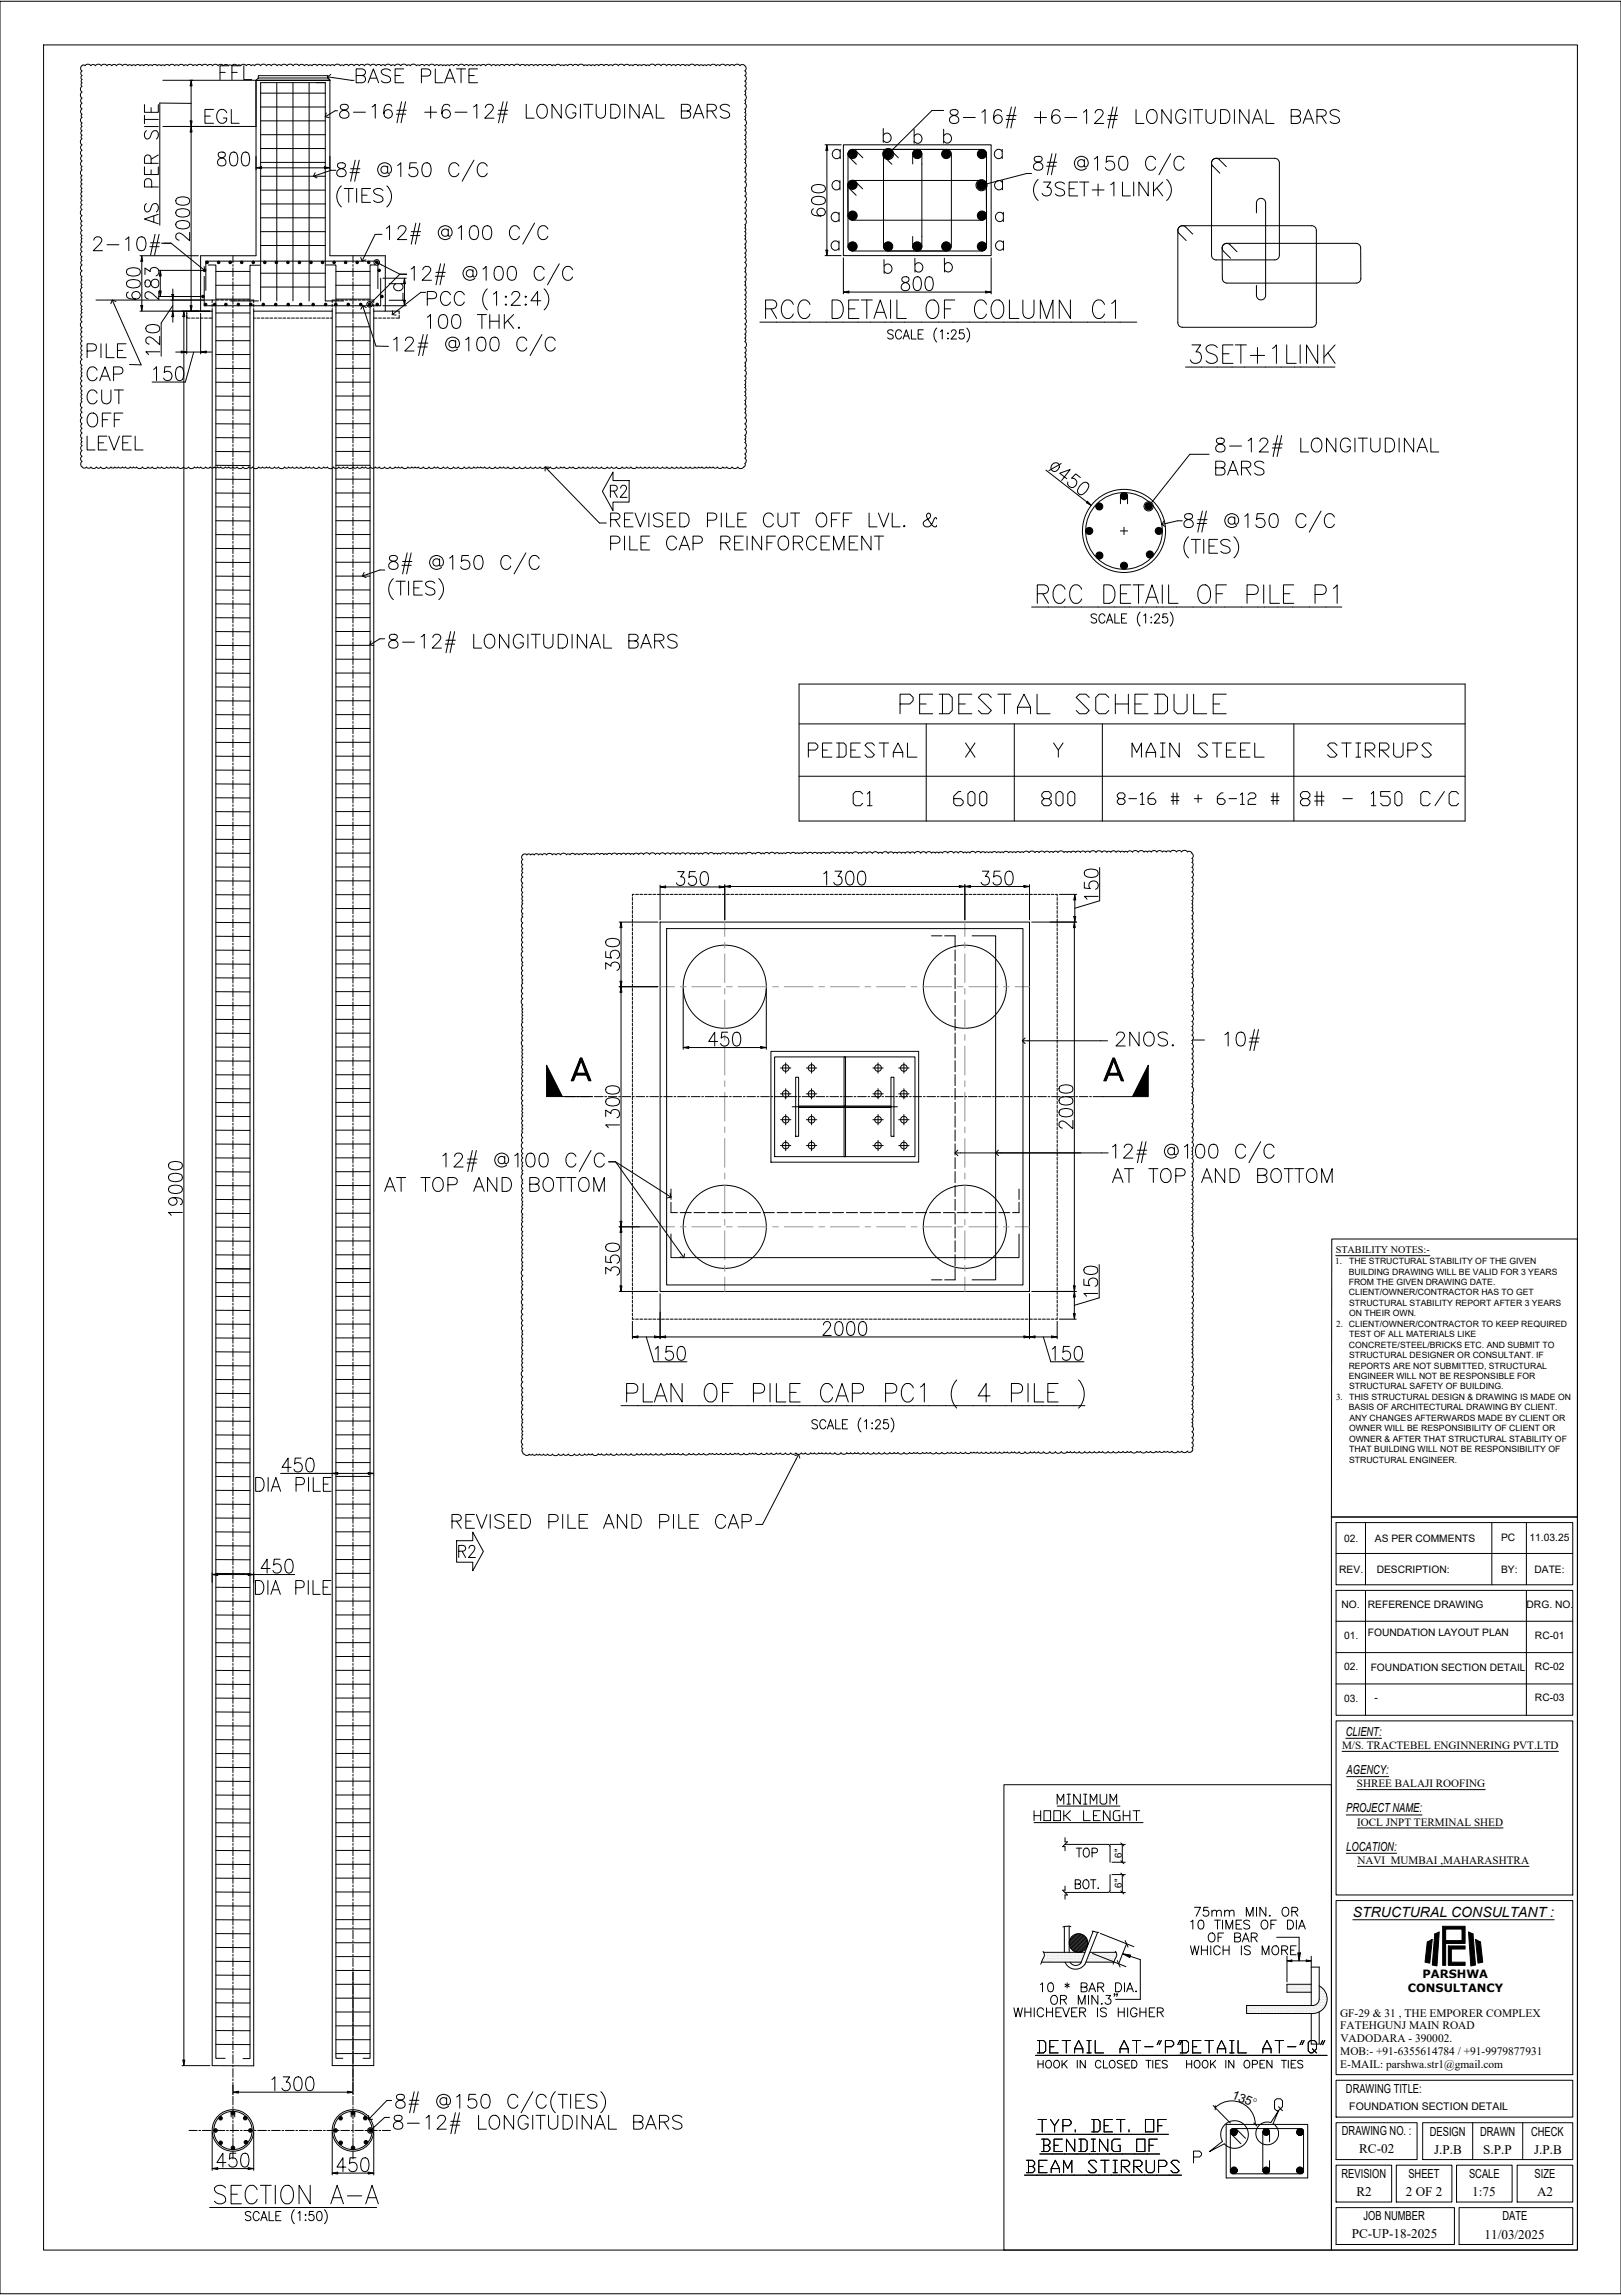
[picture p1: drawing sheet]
<svg xmlns="http://www.w3.org/2000/svg" width="594mm" height="841mm" viewBox="0 0 594 841" stroke-linecap="round" stroke-linejoin="round" font-family="sans-serif">
<defs><g id="words">
<text font-size="5.1" x="495.7" y="702.4">STRUCTURAL CONSULTANT :</text>
<g font-size="4.8">
<text x="498.1" y="789.1">RC-02</text>
<text x="525.5" y="789.4">J.P.B</text>
<text x="543.5" y="789.4">S.P.P</text>
<text x="562.1" y="789.4">J.P.B</text>
<text x="497" y="804.7">R2</text>
<text x="515.2" y="804.7">2 OF 2</text>
<text x="539.5" y="804.7">1:75</text>
<text x="563.3" y="804.7">A2</text>
<text x="495.4" y="820.2">PC-UP-18-2025</text>
<text x="544" y="820.3">11/03/2025</text>
</g>
<g font-size="4.6">
<text x="493.2" y="636">CLIENT:</text>
<text x="493.5" y="650.1">AGENCY:</text>
<text x="493.3" y="664.1">PROJECT NAME:</text>
<text x="493.3" y="678.2">LOCATION:</text>
<text x="493.2" y="767.1">DRAWING TITLE:</text>
<text x="451.1" y="768.8" transform="rotate(23 451.1 768.8)">135</text>
<text x="491.7" y="782.5">DRAWING NO. :</text>
<text x="523.9" y="782.8">DESIGN</text>
<text x="542.4" y="782.7">DRAWN</text>
<text x="561.1" y="782.8">CHECK</text>
<text x="491.6" y="798.1">REVISION</text>
<text x="516.1" y="798.1">SHEET</text>
<text x="538.3" y="798.1">SCALE</text>
<text x="562.3" y="798.1">SIZE</text>
<text x="499.7" y="813.6">JOB NUMBER</text>
<text x="550.5" y="813.6">DATE</text>
</g>
<g font-size="4.2">
<text x="521.3" y="724.7">PARSHWA</text>
<text x="515.9" y="729.9">CONSULTANCY</text>
<text x="491.1" y="739">GF-29 &amp; 31 , THE EMPORER COMPLEX</text>
<text x="491.1" y="743.7">FATEHGUNJ MAIN ROAD</text>
<text x="491.2" y="748.4">VADODARA - 390002.</text>
<text x="491.1" y="753.2">MOB:- +91-6355614784 / +91-9979877931</text>
<text x="491.1" y="758">E-MAIL: parshwa.str1@gmail.com</text>
</g>
<g font-size="4.1">
<text x="491.8" y="640.9">M/S. TRACTEBEL ENGINNERING PVT.LTD</text>
<text x="497.2" y="654.9">SHREE BALAJI ROOFING</text>
<text x="497.3" y="669">IOCL JNPT TERMINAL SHED</text>
<text x="497.4" y="683">NAVI MUMBAI ,MAHARASHTRA</text>
</g>
<text font-size="3.9" x="494.4" y="773.2">FOUNDATION SECTION DETAIL</text>
<g font-size="3.8">
<text x="492.5" y="565">02.</text>
<text x="503.8" y="565">AS PER COMMENTS</text>
<text x="550.1" y="564.9">PC</text>
<text x="560.5" y="564.8">11.03.25</text>
<text x="490.8" y="576.3">REV.</text>
<text x="504.5" y="576.3">DESCRIPTION:</text>
<text x="550" y="576.3">BY:</text>
<text x="562.3" y="576.3">DATE:</text>
<text x="491.6" y="589.2">NO.</text>
<text x="501.2" y="589.2">REFERENCE DRAWING</text>
<text x="559.4" y="589.2">DRG. NO.</text>
<text x="501.2" y="599.4">FOUNDATION LAYOUT PLAN</text>
<text x="492.6" y="600.6">01.</text>
<text x="562.5" y="600.5">RC-01</text>
<text x="492.6" y="612.1">02.</text>
<text x="502.3" y="612.3">FOUNDATION SECTION DETAIL</text>
<text x="562.5" y="612">RC-02</text>
<text x="492.6" y="623.6">03.</text>
<text x="503.6" y="623.5">-</text>
<text x="562.5" y="623.5">RC-03</text>
</g>
<text font-size="3.7" x="489.5" y="459.3">STABILITY NOTES:-</text>
<g font-size="3.6">
<text x="411" y="680.7" transform="rotate(-90 411 680.7)">6&quot;</text>
<text x="411" y="691.8" transform="rotate(-90 411 691.8)">6&quot;</text>
</g>
<g font-size="3.4">
<text x="489.3" y="463.2">1.</text>
<text x="489.6" y="486.2">2. CLIENT/OWNER/CONTRACTOR TO KEEP REQUIRED</text>
<text x="489.6" y="513">3.</text>
</g>
<g font-size="3.2">
<text x="494.3" y="467.1">BUILDING DRAWING WILL BE VALID FOR 3 YEARS</text>
<text x="494.4" y="463.2">THE STRUCTURAL STABILITY OF THE GIVEN</text>
<text x="494.2" y="470.9">FROM THE GIVEN DRAWING DATE.</text>
<text x="494.3" y="474.7">CLIENT/OWNER/CONTRACTOR HAS TO GET</text>
<text x="494.3" y="478.5">STRUCTURAL STABILITY REPORT AFTER 3 YEARS</text>
<text x="494.3" y="482.4">ON THEIR OWN.</text>
<text x="494.4" y="490">TEST OF ALL MATERIALS LIKE</text>
<text x="494.3" y="493.8">CONCRETE/STEEL/BRICKS ETC. AND SUBMIT TO</text>
<text x="494.3" y="497.7">STRUCTURAL DESIGNER OR CONSULTANT. IF</text>
<text x="494.2" y="501.5">REPORTS ARE NOT SUBMITTED, STRUCTURAL</text>
<text x="494.2" y="505.3">ENGINEER WILL NOT BE RESPONSIBLE FOR</text>
<text x="494.3" y="509.2">STRUCTURAL SAFETY OF BUILDING.</text>
<text x="494.4" y="513">THIS STRUCTURAL DESIGN &amp; DRAWING IS MADE ON</text>
<text x="494.3" y="516.8">BASIS OF ARCHITECTURAL DRAWING BY CLIENT.</text>
<text x="494.5" y="520.6">ANY CHANGES AFTERWARDS MADE BY CLIENT OR</text>
<text x="494.3" y="524.5">OWNER WILL BE RESPONSIBILITY OF CLIENT OR</text>
<text x="494.3" y="528.3">OWNER &amp; AFTER THAT STRUCTURAL STABILITY OF</text>
<text x="494.4" y="532.1">THAT BUILDING WILL NOT BE RESPONSIBILITY OF</text>
<text x="494.3" y="535.9">STRUCTURAL ENGINEER.</text>
</g>
<text font-size="1.8" x="459.1" y="769.9" transform="rotate(23 459.1 769.9)">O</text>
</g></defs>
<!-- layer: TITLE TEXT -->
<g fill="none" stroke="#000" stroke-width=".37">
<path d="M80.6 26.5h2M83.8 24.1h-3.2v5.1M85 26.5h1.9M88.1 24.1h-3.1v5.1M89.4 24.1v5.1h2.8M125 38.5a1 1 0 0 0 .4 1.7 2.12 2.12 0 0 1 2.5 2.1 1.78 1.78 0 0 1-2 1.1 1.78 1.78 0 0 1-1.4-1.8 2.49 2.49 0 0 1 2.4-1.4 1 1 0 0 0 .5-1.7l-.8-.3zM130.5 27.7h2.2a1.3 1.3 0 0 0 1.2-1.5l-.5-.7-.7-.3h-2.2v5.1h2.2a1.32 1.32 0 0 0 1.3-1.3 1.32 1.32 0 0 0-1.3-1.3M134.9 30.3l1.9-5.1 1.9 5.1M135.6 28.7h2.4M136.3 39.2l1.2-1v5.1M143.1 26a2.28 2.28 0 0 0-3.4 0 1.38 1.38 0 0 0 1 1.4l1.4 .5a1.25 1.25 0 0 1 .9 .9 1.25 1.25 0 0 1-.4 1.3 2.33 2.33 0 0 1-2.9-.5M143.5 38.9a1.45 1.45 0 0 0-1.4-.7 1.45 1.45 0 0 0-1.2 1l-.2 2.4a1.58 1.58 0 0 1 2.1-1.3 1.58 1.58 0 0 1 .7 2.4 1.58 1.58 0 0 1-2.6-.1l-.2-1"/>
<path d="M144.8 27.7h1.9M147.2 37.3l-1.7 7.7M147.9 25.2h-3.1v5.1h3.1M148.6 37.3l-1.6 7.7M154.4 27.9h2.2a1.32 1.32 0 0 0 1.3-1.3 1.32 1.32 0 0 0-1.3-1.4h-2.2v5.1M157.8 38.9v4.4M159.5 25.2v5.1h2.9M162.9 30.3l1.9-5.1 2 5.1M163.6 28.7h2.5M164.8 38.9a1.45 1.45 0 0 0-1.4-.7 1.45 1.45 0 0 0-1.2 1l-.3 2.4a1.58 1.58 0 0 1 2.2-1.3 1.58 1.58 0 0 1 .6 2.4 1.58 1.58 0 0 1-2.5-.1l-.3-1M167.3 25.2h3.3M168.9 25.2v5.1"/>
<path d="M171.8 27.7h2M173.5 39.2l1.2-1v5.1M175 25.2h-3.2v5.1h3.2M177.9 39.5l.5-1 1.4-.3a1.26 1.26 0 0 1 .7 2l-2.9 3.1h3.4M184.4 37.3l-1.7 7.7M185.8 37.3l-1.6 7.7M192.8 38.2v5.1h2.9M197.2 38.9a1.86 1.86 0 0 1 2.1-.6 1.86 1.86 0 0 1 1.3 1.9 2.19 2.19 0 0 1-.5 2.4 2.19 2.19 0 0 1-2.4 .5 3.1 3.1 0 0 1-.5-4.2zM205.7 38.2v5.1l-3.4-5.1v5.1M211 39.5a1.88 1.88 0 0 0-2.1-1.3 1.88 1.88 0 0 0-1.5 2 2.22 2.22 0 0 0 .4 2.4 2.22 2.22 0 0 0 2.4 .5l.8-1v-.7h-1.2M212.7 38.2v5.1M213.9 38.2h3.3"/>
<path d="M215.6 38.2v5.1M218.5 38.2v3.6a1.72 1.72 0 0 0 1.7 1.5 1.72 1.72 0 0 0 1.7-1.5v-3.6M223.8 38.2h1.7a2.69 2.69 0 0 1 1.8 2.6 2.69 2.69 0 0 1-1.8 2.5h-1.7zM228.9 38.2v5.1M234.2 38.2v5.1l-3.4-5.1v5.1M240.5 38.2v5.1h2.9M267.3 38.9a2.28 2.28 0 0 0-3.4 0 1.38 1.38 0 0 0 1 1.5l1.5 .5a1.25 1.25 0 0 1 .9 .9 1.25 1.25 0 0 1-.5 1.3 2.33 2.33 0 0 1-2.9-.5M370.6 39.2l-1.7 7.7M372.1 39.2l-1.7 7.7M407.8 39.2l-1.7 7.7M409.3 39.2l-1.7 7.7M75.1 42.5h1.9"/>
<path d="M78.3 40.1h-3.2v5.1h3.2M83.1 41.3a1.88 1.88 0 0 0-2.2-1.2 1.88 1.88 0 0 0-1.5 1.9 2.22 2.22 0 0 0 .5 2.4 2.22 2.22 0 0 0 2.4 .5l.8-.9v-.8h-1.2M84.7 40.1v5.1h2.9M123.9 59.9a1 1 0 0 0 .5 1.7 2.12 2.12 0 0 1 2.4 2.2 1.78 1.78 0 0 1-2 1 1.78 1.78 0 0 1-1.4-1.7 2.49 2.49 0 0 1 2.5-1.5 1 1 0 0 0 .4-1.7l-.7-.2zM129.5 41.1h4.4M130.2 58.7l-1.7 7.7M131.6 58.7l-1.6 7.7M145.2 41.8h3.4M145.5 40.4h3.4M152.7 59.7h-2.4l-.3 2.1a1.8 1.8 0 0 1 2.7 0 1.8 1.8 0 0 1-.3 2.7 1.8 1.8 0 0 1-2.6-.7M155.3 59.9a1.61 1.61 0 0 1 2.4 .7 4.2 4.2 0 0 1-.4 3.9 1.65 1.65 0 0 1-2.5-.7 4 4 0 0 1 .5-3.9zM155.6 41.1h4.4"/>
<path d="M166.7 41.1h4.4M173.7 58.7l-4.3 7.7M182.4 41.8h3.4M182.7 40.4h3.4M235.4 43.3l2-5.1 1.9 5.1M236.1 41.6h2.5M249.7 40.7h2.2a1.3 1.3 0 0 0 1.2-1.5l-.5-.7-.7-.3h-2.2v5.1h2.2a1.32 1.32 0 0 0 1.2-1.3 1.32 1.32 0 0 0-1.2-1.3M254 43.3l2-5.1 1.9 5.1M254.8 41.6h2.4M259.1 40.7h2.2a1.3 1.3 0 0 0 1.2-1.5l-.5-.7-.7-.3h-2.2v5.1M260.8 40.7l1.7 2.6M307.9 55.5a1.62 1.62 0 0 0-2.4-.2 1.62 1.62 0 0 0 0 2.4 1.62 1.62 0 0 0 2.4-.3"/>
<path d="M307.9 54.7v3.4M323.7 49.5a1.62 1.62 0 0 1 2.3-.2 1.62 1.62 0 0 1 0 2.4 1.62 1.62 0 0 1-2.3-.2M323.7 47.1v5.1M335 49.9a1.62 1.62 0 0 1 2.4-.3 1.62 1.62 0 0 1 0 2.4 1.62 1.62 0 0 1-2.4-.2M335 47.4v5.1M345.8 49.8a1.62 1.62 0 0 1 2.4-.2 1.62 1.62 0 0 1 0 2.3 1.62 1.62 0 0 1-2.4-.2M345.8 47.3v5.1M348.4 40.4a1.01 1.01 0 0 0 .5 1.7 2.12 2.12 0 0 1 2.4 2.2 1.78 1.78 0 0 1-2 1 1.78 1.78 0 0 1-1.4-1.7 2.49 2.49 0 0 1 2.5-1.5 1.01 1.01 0 0 0 .4-1.7l-.7-.2zM353 43.1h4.4M359.8 41.1l1.2-.9v5M367 40.9a1.45 1.45 0 0 0-1.4-.8 1.45 1.45 0 0 0-1.2 1l-.3 2.5a1.58 1.58 0 0 1 2.2-1.4 1.58 1.58 0 0 1 .6 2.5 1.58 1.58 0 0 1-2.5-.2l-.3-.9M367.2 54.7v3.4"/>
<path d="M367.2 55.5a1.62 1.62 0 0 0-2.3-.2 1.62 1.62 0 0 0 0 2.3 1.62 1.62 0 0 0 2.3-.2M368.7 43.8h3.4M368.9 42.3h3.4M379.1 43.1h4.4M379.2 57.5a1.01 1.01 0 0 0 .5 1.7 2.12 2.12 0 0 1 2.4 2.2 1.78 1.78 0 0 1-2 1 1.78 1.78 0 0 1-1.4-1.7 2.49 2.49 0 0 1 2.5-1.5 1 1 0 0 0 .4-1.7l-.7-.2zM381.3 40.9v4.3M383.8 59.5h3.4M385.5 56.3l-1.7 7.7M387 56.3l-1.7 7.7M388.3 40.9a1.45 1.45 0 0 0-1.4-.8 1.45 1.45 0 0 0-1.3 1l-.2 2.5a1.58 1.58 0 0 1 2.1-1.4 1.58 1.58 0 0 1 .7 2.5 1.58 1.58 0 0 1-2.6-.2l-.2-.9M390.2 43.1h4.4M397 41.1l1.2-.9v5"/>
<path d="M397.4 58.5v2.4l.7 .2a2.39 2.39 0 0 0-.1-3.3 2.39 2.39 0 0 0-3.3 0 2.58 2.58 0 0 0-.4 3.7 2.58 2.58 0 0 0 3.8 .2M397.4 59.2a1.32 1.32 0 0 0-2-.4 1.32 1.32 0 0 0 0 2 1.32 1.32 0 0 0 2-.4M401 58.3l1.2-1v5.1M401.3 41.4l.5-1 1.5-.2a1.26 1.26 0 0 1 .7 1.9l-2.9 3.1h3.4M405.9 43.8h3.4M406.1 42.3h3.4M408 57.3h-2.4l-.3 2.2a1.8 1.8 0 0 1 2.7-.1 1.8 1.8 0 0 1-.3 2.7 1.8 1.8 0 0 1-2.6-.7M410.7 57.5a1.61 1.61 0 0 1 2.3 .8 4.2 4.2 0 0 1-.4 3.8 1.65 1.65 0 0 1-2.5-.7 4 4 0 0 1 .6-3.9zM416.3 40.2v5h2.9M420.7 40.9a1.86 1.86 0 0 1 2.1-.7 1.86 1.86 0 0 1 1.2 1.9 2.19 2.19 0 0 1-.4 2.4 2.19 2.19 0 0 1-2.5 .5 3.1 3.1 0 0 1-.4-4.1zM423.4 58.5a1.88 1.88 0 0 0-2.1-1.2 1.88 1.88 0 0 0-1.5 1.9 2.22 2.22 0 0 0 .5 2.4 2.22 2.22 0 0 0 2.4 .5l.7-1M429 56.3l-4.3 7.7"/>
<path d="M429.1 40.2v5l-3.4-5v5M433.9 58.5a1.88 1.88 0 0 0-2.2-1.2 1.88 1.88 0 0 0-1.5 1.9 2.22 2.22 0 0 0 .5 2.4 2.22 2.22 0 0 0 2.4 .5l.8-1M434.5 41.4a1.88 1.88 0 0 0-2.2-1.2 1.88 1.88 0 0 0-1.5 1.9 2.22 2.22 0 0 0 .5 2.4 2.22 2.22 0 0 0 2.4 .5l.8-1v-.7h-1.2M436.1 40.2v5M437.4 40.2h3.3M439 40.2v5M441.9 40.2v3.6a1.72 1.72 0 0 0 1.7 1.5 1.72 1.72 0 0 0 1.7-1.5v-3.6M447.3 40.2h1.6a2.69 2.69 0 0 1 1.8 2.5 2.69 2.69 0 0 1-1.8 2.5h-1.6zM452.3 40.2v5M457.7 40.2v5l-3.4-5v5M458.9 45.2l1.9-5 1.9 5M459.6 43.6h2.4"/>
<path d="M464 40.2v5h2.9M473.1 42.6h2.2a1.3 1.3 0 0 0 1.2-1.5l-.5-.7-.7-.2h-2.2v5h2.2a1.32 1.32 0 0 0 1.3-1.3 1.32 1.32 0 0 0-1.3-1.3M477.5 45.2l1.9-5 2 5M478.2 43.6h2.5M482.6 42.6h2.2a1.3 1.3 0 0 0 1.2-1.5l-.5-.7-.7-.2h-2.2v5M484.3 42.6l1.7 2.6M490.8 40.9a2.28 2.28 0 0 0-3.4 0 1.38 1.38 0 0 0 1 1.4l1.4 .5a1.25 1.25 0 0 1 .9 1 1.25 1.25 0 0 1-.4 1.2 2.33 2.33 0 0 1-2.9-.5M125.1 68.1a5.2 5.2 0 0 0 0 7.7M126.1 69.1h3.4M127.8 69.1v5.1M128.2 63.3h3.4M128.5 61.8h3.4"/>
<path d="M130.7 69.1v5.1M132.6 71.5h1.9M135.8 69.1h-3.2v5.1h3.2M140.3 69.8a2.28 2.28 0 0 0-3.4 0 1.38 1.38 0 0 0 1 1.5l1.5 .4a1.25 1.25 0 0 1 .9 1 1.25 1.25 0 0 1-.5 1.2 2.33 2.33 0 0 1-2.9-.5M141.7 68.1a5.1 5.1 0 0 1 0 7.7M142 60.9v2.4l.8 .2a2.39 2.39 0 0 0-.1-3.3 2.39 2.39 0 0 0-3.3 0 2.58 2.58 0 0 0-.4 3.7 2.58 2.58 0 0 0 3.8 .1M142 61.6a1.32 1.32 0 0 0-2-.4 1.32 1.32 0 0 0 0 2 1.32 1.32 0 0 0 2-.4M145.7 60.6l1.2-.9v5M168.1 60.9a1.88 1.88 0 0 0-2.1-1.3 1.88 1.88 0 0 0-1.5 2 2.22 2.22 0 0 0 .5 2.4 2.22 2.22 0 0 0 2.4 .5l.7-1M178.5 60.9a1.88 1.88 0 0 0-2.1-1.3 1.88 1.88 0 0 0-1.5 2 2.22 2.22 0 0 0 .5 2.4 2.22 2.22 0 0 0 2.4 .5l.7-1M307.5 78.6a1.62 1.62 0 0 0-2.4-.3 1.62 1.62 0 0 0 0 2.4 1.62 1.62 0 0 0 2.4-.2M307.5 77.8v3.4"/>
<path d="M307.8 66.9a1.62 1.62 0 0 0-2.4-.2 1.62 1.62 0 0 0 0 2.4 1.62 1.62 0 0 0 2.4-.2M307.8 66.2v3.4M367.4 66.2v3.4M367.4 66.9a1.62 1.62 0 0 0-2.4-.2 1.62 1.62 0 0 0 0 2.4 1.62 1.62 0 0 0 2.4-.3M367.7 77.8v3.4M367.7 78.6a1.62 1.62 0 0 0-2.4-.3 1.62 1.62 0 0 0 0 2.4 1.62 1.62 0 0 0 2.4-.2M380.4 65.7a5.2 5.2 0 0 0 0 7.8M382.4 66.7h2.6l-1.4 1.9a1.63 1.63 0 0 1 1.7 1.9 1.63 1.63 0 0 1-2.2 1.3l-.7-.3-.5-.7M383.6 60.9h3.4M390.1 67.4a2.28 2.28 0 0 0-3.4 0 1.38 1.38 0 0 0 1 1.5l1.4 .5a1.25 1.25 0 0 1 .9 .9 1.25 1.25 0 0 1-.4 1.2 2.33 2.33 0 0 1-2.9-.4M391.8 69.2h1.9M394.9 66.7h-3.1v5.1h3.1"/>
<path d="M395.6 66.7h3.4M397.3 66.7v5.1M400.2 69.6h4.4M402.4 67.4v4.4M407 67.7l1.2-1v5.1M411.3 66.7v5.1h2.9M415.4 66.7v5.1M420.8 66.7v5.1l-3.4-5.1v5.1M422.7 66.7v5.1M423.9 68.9l2.2 2.9M426.1 66.7l-3.4 3.4M427.5 65.7a5.1 5.1 0 0 1 0 7.8"/>
<path d="M34.4 88l.5-1 1.4-.2a1.26 1.26 0 0 1 .7 1.9l-2.9 3.2h3.4M39.2 89.7h4.4M46 87.8l1.2-1v5.1M50.8 87a1.61 1.61 0 0 1 2.4 .8 4.2 4.2 0 0 1-.4 3.8 1.65 1.65 0 0 1-2.5-.7 4 4 0 0 1 .5-3.9zM54.9 90.4h3.4M55.2 89h3.4M56.8 85.8l-1.6 7.7M58.3 85.8l-1.7 7.7M141.6 83.7l1.1-1v5.1M145.9 83.9l.5-.9 1.4-.3a1.26 1.26 0 0 1 .7 1.9l-2.9 3.2h3.4M150.5 86.3h3.4M150.6 98.6l1.2-1v5.1"/>
<path d="M150.7 84.9h3.4M152.4 81.8l-1.7 7.7M153.9 81.8l-1.7 7.7M154.9 98.8l.6-.9 1.4-.3a1.26 1.26 0 0 1 .7 2l-2.9 3.1h3.4M159.8 99.8h3.4M161.4 96.7l-1.6 7.7M162.9 96.7l-1.7 7.7M164.3 83.9v2.4l.7 .3a2.39 2.39 0 0 0-.1-3.3 2.39 2.39 0 0 0-3.3-.1 2.58 2.58 0 0 0-.4 3.8 2.58 2.58 0 0 0 3.8 .1M164.3 84.6a1.32 1.32 0 0 0-2-.4 1.32 1.32 0 0 0 0 2.1 1.32 1.32 0 0 0 2-.4M167.9 83.7l1.2-1v5.1M172.7 83a1.61 1.61 0 0 1 2.4 .7 4.2 4.2 0 0 1-.4 3.8 1.65 1.65 0 0 1-2.5-.7 4 4 0 0 1 .5-3.8zM173.3 98.8v2.4l.7 .3a2.39 2.39 0 0 0-.1-3.3 2.39 2.39 0 0 0-3.3-.1 2.58 2.58 0 0 0-.3 3.8 2.58 2.58 0 0 0 3.7 .1"/>
<path d="M173.3 99.6a1.32 1.32 0 0 0-2-.5 1.32 1.32 0 0 0 0 2.1 1.32 1.32 0 0 0 2-.4M177 98.6l1.1-1v5.1M177.6 83a1.61 1.61 0 0 1 2.3 .7 4.2 4.2 0 0 1-.4 3.8 1.65 1.65 0 0 1-2.5-.7 4 4 0 0 1 .6-3.8zM181.8 97.9a1.61 1.61 0 0 1 2.4 .7 4.2 4.2 0 0 1-.5 3.9 1.65 1.65 0 0 1-2.4-.8 4 4 0 0 1 .5-3.8zM186.6 97.9a1.61 1.61 0 0 1 2.4 .7 4.2 4.2 0 0 1-.5 3.9 1.65 1.65 0 0 1-2.4-.8 4 4 0 0 1 .5-3.8zM190.3 83.9a1.88 1.88 0 0 0-2.1-1.2 1.88 1.88 0 0 0-1.5 1.9 2.22 2.22 0 0 0 .5 2.5 2.22 2.22 0 0 0 2.4 .4l.7-.9M195.9 81.8l-4.3 7.7M199.4 98.8a1.88 1.88 0 0 0-2.1-1.2 1.88 1.88 0 0 0-1.5 2 2.22 2.22 0 0 0 .4 2.4 2.22 2.22 0 0 0 2.4 .5l.8-1M200.8 83.9a1.88 1.88 0 0 0-2.2-1.2 1.88 1.88 0 0 0-1.5 1.9 2.22 2.22 0 0 0 .5 2.5 2.22 2.22 0 0 0 2.4 .4l.8-.9M204.9 96.7l-4.3 7.7M209.8 98.8a1.88 1.88 0 0 0-2.1-1.2 1.88 1.88 0 0 0-1.5 2 2.22 2.22 0 0 0 .4 2.4 2.22 2.22 0 0 0 2.5 .5l.7-1M307.4 89.1a1.62 1.62 0 0 0-2.3-.3 1.62 1.62 0 0 0 0 2.4 1.62 1.62 0 0 0 2.3-.2"/>
<path d="M307.4 88.3v3.4M323.9 95.1l.1 5.1M324 97.5a1.62 1.62 0 0 1 2.3-.2 1.62 1.62 0 0 1 .1 2.4 1.62 1.62 0 0 1-2.4-.2M335.2 94.6l.1 5.1M335.3 97.1a1.62 1.62 0 0 1 2.3-.3 1.62 1.62 0 0 1 .1 2.4 1.62 1.62 0 0 1-2.4-.2M346.1 94.6v5.1M346.1 97a1.62 1.62 0 0 1 2.4-.2 1.62 1.62 0 0 1 0 2.4 1.62 1.62 0 0 1-2.4-.2M367.7 88.3v3.4M367.7 89a1.62 1.62 0 0 0-2.4-.2 1.62 1.62 0 0 0 0 2.4 1.62 1.62 0 0 0 2.4-.2M156.6 109.5h2.2a1.32 1.32 0 0 0 1.2-1.4 1.32 1.32 0 0 0-1.2-1.3h-2.2v5.1M156.6 116.2l1.1-.9v5.1M159.5 101.2h3.4"/>
<path d="M161.4 115.5a1.61 1.61 0 0 1 2.4 .7 4.2 4.2 0 0 1-.5 3.9 1.65 1.65 0 0 1-2.4-.7 4 4 0 0 1 .5-3.9zM165.1 108a1.88 1.88 0 0 0-2.2-1.2 1.88 1.88 0 0 0-1.5 1.9 2.22 2.22 0 0 0 .5 2.5 2.22 2.22 0 0 0 2.4 .4l.8-.9M166.2 115.5a1.61 1.61 0 0 1 2.4 .7 4.2 4.2 0 0 1-.4 3.9 1.65 1.65 0 0 1-2.5-.7 4 4 0 0 1 .5-3.9zM170.1 108a1.88 1.88 0 0 0-2.1-1.2 1.88 1.88 0 0 0-1.5 1.9 2.22 2.22 0 0 0 .5 2.5 2.22 2.22 0 0 0 2.4 .4l.7-.9M174.9 115.3h3.4M176.6 115.3v5.1M178.6 105.9a5.2 5.2 0 0 0 0 7.7M179.5 117.7h3.4M179.5 115.3v5.1M180.8 107.8l1.2-1v5.1M182.9 115.3v5.1M184.8 115.3v5.1"/>
<path d="M185.4 111.4l.2 .2-.2 .3-.3-.3zM185.4 108.5l.2 .2-.2 .3-.3-.3zM186 117.5l2.2 2.9M187.5 108l.6-.9 1.4-.3a1.26 1.26 0 0 1 .7 1.9l-2.9 3.2h3.4M188.2 115.3l-3.4 3.4M192.6 111.4l.3 .2-.3 .3-.2-.3zM192.6 108.5l.3 .2-.3 .3-.2-.3zM198.2 110.2h-3.7l2.5-3.4v5.1M199.4 105.9a5.1 5.1 0 0 1 0 7.7M278.5 118.1h138M280.5 113.2h2.7a1.63 1.63 0 0 0 1.5-1.6 1.63 1.63 0 0 0-1.5-1.7h-2.7v6.8M282.5 113.2l2.1 3.5"/>
<path d="M290.7 111.6a2.07 2.07 0 0 0-2-1.8 2.07 2.07 0 0 0-2.1 1.8 4 4 0 0 0 1.5 5.1 2.24 2.24 0 0 0 2.6-1.6M296.8 111.6a2.07 2.07 0 0 0-2-1.8 2.07 2.07 0 0 0-2.1 1.8 4 4 0 0 0 1.5 5.1 2.24 2.24 0 0 0 2.6-1.6M304.9 109.9h2a3.7 3.7 0 0 1 1.8 5.2l-.9 1.3-.9 .3h-2zM311 113.2h2.3M314.8 109.9h-3.8v6.8h3.8M315.6 109.9h4M317.6 109.9v6.8M320.2 116.7l2.4-6.8 2.3 6.8M321.1 114.5h2.9M326.3 109.9v6.8M328.7 109.9v6.8h3.4M340.5 110.3l.6-.4a2.46 2.46 0 0 1 2.9 2.6 3.8 3.8 0 0 1-1.7 4.2 2.48 2.48 0 0 1-2.9-2.6 4.5 4.5 0 0 1 1.1-3.8z"/>
<path d="M346.1 113.2h2.3M349.8 109.9h-3.7v6.8M361.5 111.6a2.07 2.07 0 0 0-2.1-1.8 2.07 2.07 0 0 0-2 1.8 4 4 0 0 0 1.5 5.1 2.24 2.24 0 0 0 2.6-1.6M364.3 110.3l.7-.4a2.46 2.46 0 0 1 2.8 2.6 3.8 3.8 0 0 1-1.7 4.2 2.48 2.48 0 0 1-2.9-2.6 4.5 4.5 0 0 1 1.1-3.8zM369.9 109.9v6.8h3.5M374.8 109.9v4.8a2.04 2.04 0 0 0 2.1 2 2.04 2.04 0 0 0 2-2v-4.8M381.2 116.7v-6.8l2.3 6.8 2.3-6.8v6.8M392.2 109.9v6.8l-4-6.8v6.8M404.7 111.6a2.07 2.07 0 0 0-2-1.8 2.07 2.07 0 0 0-2.1 1.8 4 4 0 0 0 1.5 5.1 2.24 2.24 0 0 0 2.6-1.6M407.3 111.2l1.4-1.3v6.8M31.9 128.6h2.2a1.32 1.32 0 0 0 1.3-1.3 1.32 1.32 0 0 0-1.3-1.3h-2.2v5.1M35.6 135.7a1.88 1.88 0 0 0-2.2-1.3 1.88 1.88 0 0 0-1.5 2 2.22 2.22 0 0 0 .5 2.4 2.22 2.22 0 0 0 2.4 .5l.8-1"/>
<path d="M36.5 139.5l2-5.1 1.9 5.1M37 126v5.1M37.3 137.8h2.4M38.9 126v5.1h2.9M41.6 137.1h2.2a1.32 1.32 0 0 0 1.3-1.3 1.32 1.32 0 0 0-1.3-1.4h-2.2v5.1M43 128.4h2M46.2 126h-3.2v5.1h3.2M144.3 124.5l1.1-1v5.1M148.6 124.8l.5-1 1.4-.3a1.26 1.26 0 0 1 .7 2l-2.9 3.1h3.4M153.2 127.2h3.4M153.4 125.7h3.4M155.1 122.6l-1.7 7.7"/>
<path d="M156.6 122.6l-1.7 7.7M167 124.8v2.4l.7 .2a2.39 2.39 0 0 0-.1-3.3 2.39 2.39 0 0 0-3.3 0 2.58 2.58 0 0 0-.4 3.7 2.58 2.58 0 0 0 3.8 .1M167 125.5a1.32 1.32 0 0 0-2-.4 1.32 1.32 0 0 0 0 2 1.32 1.32 0 0 0 2-.4M170.6 124.5l1.2-1v5.1M175.4 123.8a1.61 1.61 0 0 1 2.4 .7 4.2 4.2 0 0 1-.4 3.9 1.65 1.65 0 0 1-2.5-.7 4 4 0 0 1 .5-3.9zM180.3 123.8a1.61 1.61 0 0 1 2.3 .7 4.2 4.2 0 0 1-.4 3.9 1.65 1.65 0 0 1-2.5-.7 4 4 0 0 1 .6-3.9zM189.9 120.1l.2-.3 .3 .3-.3 .3zM193 124.8a1.88 1.88 0 0 0-2.1-1.3 1.88 1.88 0 0 0-1.5 2 2.22 2.22 0 0 0 .5 2.4 2.22 2.22 0 0 0 2.4 .5l.7-1M198.6 122.6l-4.3 7.7M203.5 124.8a1.88 1.88 0 0 0-2.2-1.3 1.88 1.88 0 0 0-1.5 2 2.22 2.22 0 0 0 .5 2.4 2.22 2.22 0 0 0 2.4 .5l.8-1M327.3 121.3a1.12 1.12 0 0 0-1.1-.5 1.12 1.12 0 0 0-.9 .9l.3 .4 1.4 .7 .3 1a1.28 1.28 0 0 1-2 0M330.4 121.7a1.12 1.12 0 0 0-1.4-.8 1.12 1.12 0 0 0-.8 1.2v.9a1.12 1.12 0 0 0 .8 1.2 1.12 1.12 0 0 0 1.4-.8"/>
<path d="M330.9 124.2l1.2-3.3 1.1 3.3M331.4 123.1h1.4M334 120.9v3.3h1.7M336.4 122.5h1.2M338.3 120.9h-1.9v3.3h1.9M343.2 120.2a3.8 3.8 0 0 0 0 5.2M344.6 121.5l.7-.6v3.3M347.3 123.9v.3zM347.3 122v.3zM348.6 121.7l.6-.8h.6l.4 .3a1.08 1.08 0 0 1-.3 1.4l-1.4 1.6h2M353.1 120.9h-1.4l-.2 1.4a1.1 1.1 0 0 1 1.7 0 1.1 1.1 0 0 1-.2 1.7 1.1 1.1 0 0 1-1.6-.4M354.3 120.2a3.7 3.7 0 0 1 0 5.2"/>
<path d="M434.4 134.5h54.8M436.8 126.4h3.2l-1.7 2.6a2.11 2.11 0 0 1 2 1.9 2.11 2.11 0 0 1-1.8 2.3 1.84 1.84 0 0 1-2.3-1.3M446 127.3a2.56 2.56 0 0 0-4 0 1.84 1.84 0 0 0 1.1 2l1.8 .6a1.66 1.66 0 0 1 1.2 1.8 1.66 1.66 0 0 1-1.5 1.5h-1.2l-1.4-1M448.1 129.6h2.3M451.8 126.4h-3.7v6.8h3.7M452.7 126.4h4M454.7 126.4v6.8M458.2 130.2h5.2M460.8 127.3v5.9M466.3 127.7l1.4-1.3v6.8M471.5 126.4v6.8h3.5M476.4 126.4v6.8"/>
<path d="M482.8 126.4v6.8l-4-6.8v6.8M485.2 126.4v6.8M486.6 129.3l2.6 3.9M489.2 126.4l-4 4.5M31.9 159.8v5.1h2.9M32.9 151.6a1.93 1.93 0 0 1 2.9 1.7 2.19 2.19 0 0 1-.5 2.4 2.19 2.19 0 0 1-2.4 .5 3.1 3.1 0 0 1 0-4.6zM35.6 144.1a1.88 1.88 0 0 0-2.2-1.2 1.88 1.88 0 0 0-1.5 1.9 2.22 2.22 0 0 0 .5 2.4 2.22 2.22 0 0 0 2.4 .5l.8-.9M37.3 142.9v3.6a1.72 1.72 0 0 0 1.7 1.5 1.72 1.72 0 0 0 1.7-1.5v-3.6M37.5 153.8h1.9M39.2 159.8h-3.2v5.1h3.2M39.9 159.8l1.9 5.1 2-5.1M40.7 151.4h-3.2v5"/>
<path d="M41.9 142.9h3.3M41.9 153.8h1.9M43.5 142.9v5.1M45 151.4h-3.1v5M48.1 159.8h-3.1v5.1h3.1M49.5 159.8v5.1h2.9M468.2 159.6l-1.7 7.7M469.7 159.6l-1.7 7.7M36 162.3h2M45 162.3h1.9M445.5 171.4h2.2a1.3 1.3 0 0 0 1.2-1.4l-.5-.7-.7-.3h-2.2v5.1h2.2a1.32 1.32 0 0 0 1.2-1.3 1.32 1.32 0 0 0-1.2-1.4M446 160.8a1 1 0 0 0 .5 1.7 2.12 2.12 0 0 1 2.4 2.2 1.78 1.78 0 0 1-2 1 1.78 1.78 0 0 1-1.4-1.7 2.49 2.49 0 0 1 2.4-1.5 1 1 0 0 0 .5-1.7l-.7-.2z"/>
<path d="M449.9 174.1l1.9-5.1 1.9 5.1M450.6 163.4h4.3M450.6 172.4h2.4M454.9 171.4h2.2a1.3 1.3 0 0 0 1.2-1.4l-.5-.7-.7-.3h-2.2v5.1M456.6 171.4l1.7 2.7M457.4 161.5l1.1-.9v5M461.7 161.8l.5-1 1.4-.2a1.26 1.26 0 0 1 .7 1.9l-2.9 3.1h3.4M463.2 169.7a2.28 2.28 0 0 0-3.4 0 1.38 1.38 0 0 0 .9 1.5l1.5 .5a1.25 1.25 0 0 1 .9 .9 1.25 1.25 0 0 1-.5 1.2 2.33 2.33 0 0 1-2.8-.4M466.3 164.2h3.4M466.5 162.7h3.4M476.7 160.6v5h2.9M481 161.3a1.86 1.86 0 0 1 2.2-.7 1.86 1.86 0 0 1 1.2 1.9 2.19 2.19 0 0 1-.5 2.4 2.19 2.19 0 0 1-2.4 .5 3.1 3.1 0 0 1-.5-4.1z"/>
<path d="M489.5 160.6v5l-3.4-5v5M494.8 161.8a1.88 1.88 0 0 0-2.1-1.3 1.88 1.88 0 0 0-1.5 2 2.22 2.22 0 0 0 .5 2.4 2.22 2.22 0 0 0 2.4 .5l.7-1v-.7h-1.2M496.5 160.6v5M497.7 160.6h3.4M499.4 160.6v5M502.3 160.6v3.6a1.72 1.72 0 0 0 1.7 1.4 1.72 1.72 0 0 0 1.7-1.4v-3.6M507.6 160.6h1.7a2.69 2.69 0 0 1 1.8 2.5 2.69 2.69 0 0 1-1.8 2.5h-1.7zM512.7 160.6v5M518 160.6v5l-3.4-5v5M519.2 165.6l2-5 1.9 5M520 164h2.4M524.3 160.6v5h2.9"/>
<path d="M223.8 190.4h2.1a1.3 1.3 0 0 0 1.3-1.4l-.5-.7-.8-.3h-2.1v5.1M223.8 199.1h2.1a1.32 1.32 0 0 0 1.3-1.3 1.32 1.32 0 0 0-1.3-1.3h-2.1v5M225.4 190.4l1.8 2.7M228.8 196.5v5M228.8 190.4h2M230.8 196.5v5h2.9M232 188h-3.2v5.1h3.2M232.7 188l1.9 5.1 2-5.1M234.9 198.9h1.9M237.8 188v5.1M238 196.5h-3.1v5h3.1M242.8 188.7a2.28 2.28 0 0 0-3.4 0 1.38 1.38 0 0 0 1 1.5l1.5 .4a1.25 1.25 0 0 1 .9 1 1.25 1.25 0 0 1-.5 1.2 2.33 2.33 0 0 1-2.9-.4"/>
<path d="M244.5 190.4h1.9M247.7 188h-3.2v5.1h3.2M247.9 197.7a1.88 1.88 0 0 0-2.1-1.3 1.88 1.88 0 0 0-1.5 2 2.22 2.22 0 0 0 .4 2.4 2.22 2.22 0 0 0 2.5 .5l.7-1M249.1 188h1.7a2.69 2.69 0 0 1 1.8 2.5 2.69 2.69 0 0 1-1.8 2.6h-1.7zM249.6 199.9h2.4M254 199.1h2.1a1.32 1.32 0 0 0 1.3-1.3 1.32 1.32 0 0 0-1.3-1.3h-2.1v5M259.2 190.6h2.2a1.32 1.32 0 0 0 1.3-1.3 1.32 1.32 0 0 0-1.3-1.3h-2.2v5.1M264.1 198.9h2.2a1.3 1.3 0 0 0 1.2-1.5l-.5-.7-.7-.2h-2.2v5M264.3 188v5.1M265.8 198.9l1.7 2.6M266.2 188v5.1h2.9M269.2 198.9h1.9"/>
<path d="M270.4 190.4h1.9M272.3 196.5h-3.1v5h3.1M273.5 188h-3.1v5.1h3.1M273.8 196.5v5M279.1 196.5v5l-3.4-5v5M281 198.9h1.9M283.4 189.2a1.88 1.88 0 0 0-2.1-1.2 1.88 1.88 0 0 0-1.6 1.9 2.22 2.22 0 0 0 .5 2.4 2.22 2.22 0 0 0 2.4 .5l.8-.9M284.2 196.5h-3.2v5M285.1 188v3.6a1.72 1.72 0 0 0 1.7 1.5 1.72 1.72 0 0 0 1.7-1.5v-3.6M285.6 197.2a1.86 1.86 0 0 1 2.2-.7 1.86 1.86 0 0 1 1.2 1.9 2.19 2.19 0 0 1-.5 2.4 2.19 2.19 0 0 1-2.4 .5 3.1 3.1 0 0 1-.5-4.1zM289.7 188h3.3M290.7 198.9h2.2a1.3 1.3 0 0 0 1.2-1.5l-.5-.7-.7-.2h-2.2v5"/>
<path d="M291.4 188v5.1M292.4 198.9l1.7 2.6M299.2 197.7a1.88 1.88 0 0 0-2.1-1.3 1.88 1.88 0 0 0-1.6 2 2.22 2.22 0 0 0 .5 2.4 2.22 2.22 0 0 0 2.4 .5l.8-1M299.6 188.7a1.86 1.86 0 0 1 2.1-.6 1.86 1.86 0 0 1 1.2 1.8 2.19 2.19 0 0 1-.4 2.5 2.19 2.19 0 0 1-2.5 .4 3.1 3.1 0 0 1-.4-4.1zM300.9 198.9h1.9M304 196.5h-3.1v5h3.1M304.7 190.4h1.9M307.8 188h-3.1v5.1M309 190.4h2M311.2 198.9h1.9M312.2 188h-3.2v5.1M314.4 196.5h-3.2v5h3.2"/>
<path d="M318.5 188v5.1h2.9M319.2 196.5v5l-3.4-5v5M320.4 196.5h3.4M321.9 188l1.9 5.1 1.9-5.1M322.1 196.5v5M327 188v5.1h2.8M331.3 192.6l.3 .2-.3 .3-.2-.3zM343.2 190.2l-.5-.5-.5 .7a2.86 2.86 0 0 1-2.9 2.7 1.21 1.21 0 0 1-1-1 1.21 1.21 0 0 1 .5-1.2l1.7-1a1.05 1.05 0 0 0 .5-1 1.05 1.05 0 0 0-.8-.9l-.4 .3a1.84 1.84 0 0 0 .4 2.3l1.8 2.2 .9 .3 .3-.5M434.4 188.5a1.01 1.01 0 0 0 .4 1.7 2.12 2.12 0 0 1 2.4 2.2 1.78 1.78 0 0 1-1.9 1 1.78 1.78 0 0 1-1.5-1.8 2.49 2.49 0 0 1 2.5-1.4 1 1 0 0 0 .4-1.7l-.7-.3zM435.5 196.7a5.2 5.2 0 0 0 0 7.7M436.5 197.7h3.4M438.2 197.7v5"/>
<path d="M438.7 191.8h3.4M438.9 190.4h3.4M440.6 187.3l-1.7 7.7M441.1 197.7v5M442.1 187.3l-1.7 7.7M446.2 197.7h-3.2v5h3.2M450.7 198.4a2.28 2.28 0 0 0-3.4 0 1.38 1.38 0 0 0 1 1.4l1.5 .5a1.25 1.25 0 0 1 .9 1 1.25 1.25 0 0 1-.5 1.2 2.33 2.33 0 0 1-2.9-.5M452.2 196.7a5.1 5.1 0 0 1 0 7.7M452.5 189.5v2.3l.7 .3a2.39 2.39 0 0 0-.1-3.3 2.39 2.39 0 0 0-3.3-.1 2.58 2.58 0 0 0-.4 3.8 2.58 2.58 0 0 0 3.8 .1M452.5 190.2a1.32 1.32 0 0 0-2-.4 1.32 1.32 0 0 0 0 2 1.32 1.32 0 0 0 2-.4M456.1 189.2l1.2-1v5.1M463.1 188.2h-2.4l-.3 2.2a1.8 1.8 0 0 1 2.8 0 1.8 1.8 0 0 1-.4 2.7 1.8 1.8 0 0 1-2.6-.7"/>
<path d="M465.8 188.5a1.61 1.61 0 0 1 2.4 .7 4.2 4.2 0 0 1-.5 3.9 1.65 1.65 0 0 1-2.4-.7 4 4 0 0 1 .5-3.9zM478.6 189.5a1.88 1.88 0 0 0-2.2-1.3 1.88 1.88 0 0 0-1.5 2 2.22 2.22 0 0 0 .5 2.4 2.22 2.22 0 0 0 2.4 .5l.8-1M484.1 187.3l-4.3 7.7M489 189.5a1.88 1.88 0 0 0-2.2-1.3 1.88 1.88 0 0 0-1.5 2 2.22 2.22 0 0 0 .5 2.4 2.22 2.22 0 0 0 2.4 .5l.8-1M143 203.8a1 1 0 0 0 .4 1.7 2.12 2.12 0 0 1 2.5 2.2 1.78 1.78 0 0 1-2 1 1.78 1.78 0 0 1-1.4-1.7 2.49 2.49 0 0 1 2.4-1.5 1 1 0 0 0 .4-1.7l-.7-.2zM144.1 212a5.2 5.2 0 0 0 0 7.7M145.1 213h3.4M146.8 213v5.1M147.3 207.2h3.4M147.5 205.7h3.4M149.2 202.6l-1.7 7.7M149.7 213v5.1"/>
<path d="M150.7 202.6l-1.7 7.7M151.6 215.4h2M154.8 213h-3.2v5.1h3.2M159.4 213.7a2.28 2.28 0 0 0-3.4 0 1.38 1.38 0 0 0 .9 1.5l1.5 .4a1.25 1.25 0 0 1 .9 1 1.25 1.25 0 0 1-.5 1.2 2.33 2.33 0 0 1-2.8-.4M160.8 212a5.1 5.1 0 0 1 0 7.7M161.1 204.8v2.4l.7 .2a2.39 2.39 0 0 0-.1-3.3 2.39 2.39 0 0 0-3.3 0 2.58 2.58 0 0 0-.4 3.7 2.58 2.58 0 0 0 3.8 .1M161.1 205.5a1.32 1.32 0 0 0-2-.4 1.32 1.32 0 0 0 0 2 1.32 1.32 0 0 0 2-.4M164.7 204.5l1.2-.9v5M171.7 203.6h-2.4l-.2 2.1a1.8 1.8 0 0 1 2.7 0 1.8 1.8 0 0 1-.4 2.7 1.8 1.8 0 0 1-2.6-.7M174.4 203.8a1.61 1.61 0 0 1 2.4 .7 4.2 4.2 0 0 1-.5 3.9 1.65 1.65 0 0 1-2.4-.7 4 4 0 0 1 .5-3.9zM187.2 204.8a1.88 1.88 0 0 0-2.2-1.2 1.88 1.88 0 0 0-1.5 1.9 2.22 2.22 0 0 0 .5 2.4 2.22 2.22 0 0 0 2.4 .5l.8-1M192.7 202.6l-4.3 7.7"/>
<path d="M197.6 204.8a1.88 1.88 0 0 0-2.2-1.2 1.88 1.88 0 0 0-1.5 1.9 2.22 2.22 0 0 0 .5 2.4 2.22 2.22 0 0 0 2.4 .5l.8-1M248.9 201.5l1.9-5 1.9 5M305.4 201.5v-5l2 5 1.9-5v5M380.1 217.6h2.6a1.63 1.63 0 0 0 1.5-1.7 1.63 1.63 0 0 0-1.5-1.6h-2.6v6.8M382.1 217.6l2.1 3.5M390.3 215.9a2.07 2.07 0 0 0-2.1-1.7 2.07 2.07 0 0 0-2 1.7 4 4 0 0 0 1.5 5.2 2.24 2.24 0 0 0 2.6-1.6M396.4 215.9a2.07 2.07 0 0 0-2.1-1.7 2.07 2.07 0 0 0-2 1.7 4 4 0 0 0 1.5 5.2 2.24 2.24 0 0 0 2.6-1.6M404.5 214.3h2a3.7 3.7 0 0 1 1.7 5.2l-.8 1.3-.9 .3h-2zM410.6 217.6h2.3M414.3 214.3h-3.7v6.8h3.7M415.2 214.3h4M417.2 214.3v6.8"/>
<path d="M420.7 218.9h2.9M425.9 214.3v6.8M428.2 214.3v6.8h3.5M440.1 214.7l.6-.4a2.46 2.46 0 0 1 2.9 2.6 3.8 3.8 0 0 1-1.7 4.2 2.48 2.48 0 0 1-3-2.6 4.5 4.5 0 0 1 1.2-3.8zM443 200.1h2M445.6 217.6h2.4M449.4 214.3h-3.8v6.8M457 217.8h2.6a1.78 1.78 0 0 0 1.5-1.7 1.78 1.78 0 0 0-1.5-1.8h-2.6v6.8M463.1 214.3v6.8M465.4 214.3v6.8h3.5M470.3 217.6h2.3M474.1 214.3h-3.8v6.8h3.8"/>
<path d="M481.9 217.8h2.6a1.78 1.78 0 0 0 1.5-1.7 1.78 1.78 0 0 0-1.5-1.8h-2.6v6.8M488.6 215.6l1.4-1.3v6.8M142.9 232.7a1 1 0 0 0 .5 1.7 2.12 2.12 0 0 1 2.4 2.1 1.78 1.78 0 0 1-2 1.1 1.78 1.78 0 0 1-1.4-1.8 2.49 2.49 0 0 1 2.5-1.4 1 1 0 0 0 .4-1.7l-.7-.3zM147.5 235.3h4.4M154.3 233.4l1.2-1v5.1M158.6 233.6l.5-.9 1.5-.3a1.26 1.26 0 0 1 .7 2l-2.9 3.1h3.4M163.2 236h3.4M163.4 234.6h3.4M165.1 231.5l-1.7 7.7M166.6 231.5l-1.7 7.7M173.6 232.4v5.1h2.9M178 233.1a1.86 1.86 0 0 1 2.1-.6 1.86 1.86 0 0 1 1.2 1.9 2.19 2.19 0 0 1-.4 2.4 2.19 2.19 0 0 1-2.5 .4 3.1 3.1 0 0 1-.4-4.1z"/>
<path d="M186.4 232.4v5.1l-3.4-5.1v5.1M191.8 233.6a1.88 1.88 0 0 0-2.2-1.2 1.88 1.88 0 0 0-1.5 2 2.22 2.22 0 0 0 .5 2.4 2.22 2.22 0 0 0 2.4 .4l.8-.9v-.7h-1.3M193.4 232.4v5.1M194.7 232.4h3.3M196.3 232.4v5.1M199.2 232.4v3.6a1.72 1.72 0 0 0 1.7 1.5 1.72 1.72 0 0 0 1.7-1.5v-3.6M204.6 232.4h1.6a2.69 2.69 0 0 1 1.8 2.6 2.69 2.69 0 0 1-1.8 2.5h-1.6zM209.6 232.4v5.1M215 232.4v5.1l-3.4-5.1v5.1M216.2 237.5l1.9-5.1 1.9 5.1M216.9 235.8h2.4M221.3 232.4v5.1h2.9"/>
<path d="M230.4 234.9h2.2a1.3 1.3 0 0 0 1.2-1.5l-.5-.7-.7-.3h-2.2v5.1h2.2a1.32 1.32 0 0 0 1.3-1.3 1.32 1.32 0 0 0-1.3-1.3M234.8 237.5l1.9-5.1 2 5.1M235.5 235.8h2.5M239.9 234.9h2.2a1.3 1.3 0 0 0 1.2-1.5l-.5-.7-.7-.3h-2.2v5.1M241.6 234.9l1.7 2.6M248.1 233.1a2.28 2.28 0 0 0-3.4 0 1.38 1.38 0 0 0 1 1.5l1.4 .5a1.25 1.25 0 0 1 .9 .9 1.25 1.25 0 0 1-.4 1.2 2.33 2.33 0 0 1-2.9-.4M378 222.4h113.7M401.8 225.4a1.12 1.12 0 0 0-1.1-.5 1.12 1.12 0 0 0-.9 .9l.3 .4 1.4 .7 .3 1a1.28 1.28 0 0 1-2 0M404.9 225.8a1.12 1.12 0 0 0-1.3-.8 1.12 1.12 0 0 0-.9 1.2v.8a1.12 1.12 0 0 0 .9 1.3 1.12 1.12 0 0 0 1.3-.8M405.5 228.3l1.1-3.4 1.2 3.4M405.9 227.2h1.5M408.5 224.9v3.4h1.8"/>
<path d="M411 226.6h1.1M412.9 224.9h-1.9v3.4h1.9M417.8 224.3a3.8 3.8 0 0 0 0 5.1M419.1 225.6l.7-.7v3.4M419.8 221.1l2.3-6.8 2.4 6.8M421.9 228v.3zM421.9 226.1v.3zM423.2 225.8l.5-.9h.6l.4 .4a1.08 1.08 0 0 1-.2 1.4l-1.5 1.6h2.1M427.6 224.9h-1.4l-.1 1.5a1.1 1.1 0 0 1 1.6 0 1.1 1.1 0 0 1-.2 1.6 1.1 1.1 0 0 1-1.6-.3M428.8 224.3a3.7 3.7 0 0 1 0 5.1M409.2 379.4l.5-.9 1.4-.3a1.26 1.26 0 0 1 .7 2l-2.9 3.1h3.4M417.4 378.2v5.1l-3.4-5.1v5.1"/>
<path d="M419.6 378.9a1.86 1.86 0 0 1 2.1-.6 1.86 1.86 0 0 1 1.2 1.9 2.19 2.19 0 0 1-.4 2.4 2.19 2.19 0 0 1-2.5 .4 3.1 3.1 0 0 1-.4-4.1zM427.8 378.9a2.28 2.28 0 0 0-3.4 0 1.38 1.38 0 0 0 1 1.5l1.4 .5a1.25 1.25 0 0 1 .9 .9 1.25 1.25 0 0 1-.4 1.2 2.33 2.33 0 0 1-2.9-.4M448.9 379.2l1.1-1v5.1M453.7 378.5a1.61 1.61 0 0 1 2.4 .7 4.2 4.2 0 0 1-.5 3.8 1.65 1.65 0 0 1-2.4-.7 4 4 0 0 1 .5-3.8zM459.7 377.3l-1.7 7.7M461.2 377.3l-1.7 7.7M429.7 382.8l.3 .2-.3 .3-.2-.3zM437 381.1h4.4M457.8 381.8h3.4M458 380.4h3.4M418.5 418.3l-1.7 7.8M419.9 418.3l-1.6 7.8"/>
<path d="M438.8 419.6a1.61 1.61 0 0 1 2.4 .7 4.2 4.2 0 0 1-.4 3.8 1.65 1.65 0 0 1-2.5-.7 4 4 0 0 1 .5-3.8zM443.7 419.6a1.61 1.61 0 0 1 2.3 .7 4.2 4.2 0 0 1-.4 3.8 1.65 1.65 0 0 1-2.5-.7 4 4 0 0 1 .6-3.8zM462 418.3l-4.3 7.8M140.9 436.6l2-5.1 1.9 5.1M141.7 434.9h2.4M145.3 431.5h3.4M147 431.5v5.1M154.2 431.5h3.4M155.9 431.5v5.1M159.1 432.2a1.86 1.86 0 0 1 2.1-.6 1.86 1.86 0 0 1 1.2 1.8 2.19 2.19 0 0 1-.4 2.5 2.19 2.19 0 0 1-2.5 .4 3.1 3.1 0 0 1-.4-4.1zM162.3 423.5l1.1-.9v5M164.1 434.1h2.2a1.32 1.32 0 0 0 1.3-1.3 1.32 1.32 0 0 0-1.3-1.3h-2.2v5.1"/>
<path d="M166.6 423.8l.5-1 1.4-.2a1.26 1.26 0 0 1 .7 1.9l-2.9 3.1h3.4M171.1 426.2h3.4M171.4 424.7h3.4M173.1 421.6l-1.7 7.7M173.6 436.6l1.9-5.1 1.9 5.1M174.3 434.9h2.4M174.5 421.6l-1.6 7.7M182.1 431.5v5.1l-3.4-5.1v5.1M184 431.5h1.7a2.69 2.69 0 0 1 1.8 2.5 2.69 2.69 0 0 1-1.8 2.6h-1.7zM185 423.8v2.4l.7 .2a2.39 2.39 0 0 0-.1-3.3 2.39 2.39 0 0 0-3.3 0 2.58 2.58 0 0 0-.4 3.7 2.58 2.58 0 0 0 3.8 .1M185 424.5a1.32 1.32 0 0 0-2-.4 1.32 1.32 0 0 0 0 2 1.32 1.32 0 0 0 2-.4M188.6 423.5l1.2-.9v5"/>
<path d="M193.4 422.8a1.61 1.61 0 0 1 2.4 .7 4.2 4.2 0 0 1-.4 3.9 1.65 1.65 0 0 1-2.5-.7 4 4 0 0 1 .5-3.9zM194.1 433.9h2.2a1.3 1.3 0 0 0 1.2-1.4l-.5-.7-.7-.3h-2.2v5.1h2.2a1.32 1.32 0 0 0 1.3-1.3 1.32 1.32 0 0 0-1.3-1.4M198.3 422.8a1.61 1.61 0 0 1 2.3 .7 4.2 4.2 0 0 1-.4 3.9 1.65 1.65 0 0 1-2.5-.7 4 4 0 0 1 .6-3.9zM199.5 432.2a1.86 1.86 0 0 1 2.1-.6 1.86 1.86 0 0 1 1.2 1.8 2.19 2.19 0 0 1-.4 2.5 2.19 2.19 0 0 1-2.5 .4 3.1 3.1 0 0 1-.4-4.1zM203.8 431.5h3.4M205.5 431.5v5.1M207.7 431.5h3.3M209.4 431.5v5.1M211 423.8a1.88 1.88 0 0 0-2.1-1.2 1.88 1.88 0 0 0-1.5 1.9 2.22 2.22 0 0 0 .5 2.4 2.22 2.22 0 0 0 2.4 .5l.7-1M212.5 432.2a1.86 1.86 0 0 1 2.1-.6 1.86 1.86 0 0 1 1.3 1.8 2.19 2.19 0 0 1-.5 2.5 2.19 2.19 0 0 1-2.4 .4 3.1 3.1 0 0 1-.5-4.1zM216.6 421.6l-4.3 7.7M217.6 436.6v-5.1l1.9 5.1 1.9-5.1v5.1"/>
<path d="M221.4 423.8a1.88 1.88 0 0 0-2.1-1.2 1.88 1.88 0 0 0-1.5 1.9 2.22 2.22 0 0 0 .5 2.4 2.22 2.22 0 0 0 2.4 .5l.7-1M407.7 420.3l1.1-1v5.1M407.7 433.3l1.9-5 1.9 5M408.4 431.7h2.4M412 420.5l.5-.9 1.4-.3a1.26 1.26 0 0 1 .7 1.9l-2.9 3.2h3.4M412 428.3h3.4M413.7 428.3v5M416.5 422.9h3.4M416.8 421.5h3.4M421 428.3h3.3M422.6 428.3v5M426.2 428.5a1.93 1.93 0 0 1 2.9 1.7 2.19 2.19 0 0 1-.4 2.4 2.19 2.19 0 0 1-2.5 .5 3.1 3.1 0 0 1 0-4.6z"/>
<path d="M430.4 420.5v2.4l.7 .3a2.39 2.39 0 0 0-.1-3.3 2.39 2.39 0 0 0-3.3-.1 2.58 2.58 0 0 0-.4 3.8 2.58 2.58 0 0 0 3.8 .1M430.4 421.2a1.32 1.32 0 0 0-2-.4 1.32 1.32 0 0 0 0 2.1 1.32 1.32 0 0 0 2-.4M430.9 430.9h2.1a1.32 1.32 0 0 0 1.3-1.3 1.32 1.32 0 0 0-1.3-1.3h-2.1v5M434 420.3l1.2-1v5.1M440.3 433.3l1.9-5 2 5M441 431.7h2.4M448.8 428.3v5l-3.4-5v5M450.7 428.3h1.7a2.69 2.69 0 0 1 1.8 2.5 2.69 2.69 0 0 1-1.8 2.5h-1.7zM456.4 420.5a1.88 1.88 0 0 0-2.1-1.2 1.88 1.88 0 0 0-1.5 1.9 2.22 2.22 0 0 0 .5 2.4 2.22 2.22 0 0 0 2.4 .5l.7-.9M460.9 430.7h2.1a1.3 1.3 0 0 0 1.3-1.5l-.5-.7-.8-.2h-2.1v5h2.1a1.32 1.32 0 0 0 1.3-1.3 1.32 1.32 0 0 0-1.3-1.3M466.6 428.5a1.93 1.93 0 0 1 2.9 1.7 2.19 2.19 0 0 1-.4 2.4 2.19 2.19 0 0 1-2.5 .5 3.1 3.1 0 0 1 0-4.6zM466.8 420.5a1.88 1.88 0 0 0-2.1-1.2 1.88 1.88 0 0 0-1.5 1.9 2.22 2.22 0 0 0 .5 2.4 2.22 2.22 0 0 0 2.4 .5l.7-.9"/>
<path d="M470.6 428.3h3.3M472.2 428.3v5M474.4 428.3h3.4M476.1 428.3v5M479.2 429a1.86 1.86 0 0 1 2.2-.7 1.86 1.86 0 0 1 1.2 1.9 2.19 2.19 0 0 1-.5 2.4 2.19 2.19 0 0 1-2.4 .5 3.1 3.1 0 0 1-.5-4.1zM484.3 433.3v-5l1.9 5 2-5v5M227.5 515.1h170M229.6 510.5h2.6a1.78 1.78 0 0 0 1.6-1.8 1.78 1.78 0 0 0-1.6-1.7h-2.6v6.8M235.7 507v6.8h3.5M239.8 513.8l2.3-6.8 2.3 6.8M240.6 511.5h3M250 507v6.8l-4.1-6.8v6.8"/>
<path d="M259.2 507.3l.6-.3a2.46 2.46 0 0 1 2.9 2.6 3.8 3.8 0 0 1-1.7 4.2 2.48 2.48 0 0 1-2.9-2.6 4.5 4.5 0 0 1 1.1-3.9zM264.8 510.2h2.3M268.5 507h-3.7v6.8M276.1 510.5h2.6a1.78 1.78 0 0 0 1.5-1.8 1.78 1.78 0 0 0-1.5-1.7h-2.6v6.8M282.2 507v6.8M284.5 507v6.8h3.5M289.4 510.2h2.3M293.2 507h-3.8v6.8h3.8M305.1 508.6a2.07 2.07 0 0 0-2.1-1.7 2.07 2.07 0 0 0-2 1.7 4 4 0 0 0 1.5 5.2 2.24 2.24 0 0 0 2.6-1.7M306.2 513.8l2.4-6.8 2.3 6.8M307.1 511.5h2.9M312.3 510.5h2.7a1.78 1.78 0 0 0 1.5-1.8 1.78 1.78 0 0 0-1.5-1.7h-2.7v6.8"/>
<path d="M315.5 519.6a3.8 3.8 0 0 0 0 5.1M324.5 510.5h2.6a1.78 1.78 0 0 0 1.6-1.8 1.78 1.78 0 0 0-1.6-1.7h-2.6v6.8M326.5 519.6a3.7 3.7 0 0 1 0 5.1M334.7 508.6a2.07 2.07 0 0 0-2.1-1.7 2.07 2.07 0 0 0-2 1.7 4 4 0 0 0 1.5 5.2 2.24 2.24 0 0 0 2.6-1.7M337.3 508.3l1.4-1.3v6.8M350.6 505.7a7.5 7.5 0 0 0 0 10.3M362.8 511.5h-4.4l3-4.5v6.8M370.6 510.5h2.6a1.78 1.78 0 0 0 1.6-1.8 1.78 1.78 0 0 0-1.6-1.7h-2.6v6.8M376.7 507v6.8M379 507v6.8h3.5M384 510.2h2.3M387.7 507h-3.7v6.8h3.7"/>
<path d="M395.2 505.7a7.4 7.4 0 0 1 0 10.3M299.6 520.7a1.12 1.12 0 0 0-1.2-.5 1.12 1.12 0 0 0-.9 .8l.3 .5 1.4 .7 .4 .9a1.28 1.28 0 0 1-2.1 0M302.6 521a1.12 1.12 0 0 0-1.3-.8 1.12 1.12 0 0 0-.9 1.3v.8a1.12 1.12 0 0 0 .9 1.3 1.12 1.12 0 0 0 1.3-.8M303.2 523.6l1.1-3.4 1.2 3.4M303.6 522.5h1.5M306.2 520.2v3.4h1.8M308.7 521.9h1.1M310.6 520.2h-1.9v3.4h1.9M316.8 520.9l.7-.7v3.4M319.6 523.3v.3zM319.6 521.4v.3zM320.9 521l.6-.8h.5l.5 .4a1.08 1.08 0 0 1-.3 1.4l-1.5 1.6h2.1"/>
<path d="M325.3 520.2h-1.4l-.1 1.5a1.1 1.1 0 0 1 1.6 0 1.1 1.1 0 0 1-.2 1.6 1.1 1.1 0 0 1-1.6-.3M165.6 557.4h2.2a1.3 1.3 0 0 0 1.2-1.5l-.5-.7-.7-.2h-2.2v5M167.3 557.4l1.7 2.6M170.7 557.4h1.9M173.9 555h-3.2v5h3.2M174.6 555l1.9 5 1.9-5M179.6 555v5M184.7 555.7a2.28 2.28 0 0 0-3.4 0 1.38 1.38 0 0 0 1 1.5l1.5 .4a1.25 1.25 0 0 1 .8 1 1.25 1.25 0 0 1-.4 1.2 2.33 2.33 0 0 1-2.9-.5M186.4 557.4h1.9M189.5 555h-3.1v5h3.1M191 555h1.6a2.69 2.69 0 0 1 1.8 2.5 2.69 2.69 0 0 1-1.8 2.5h-1.6zM201.1 557.6h2.2a1.32 1.32 0 0 0 1.3-1.3 1.32 1.32 0 0 0-1.3-1.3h-2.2v5"/>
<path d="M206.2 555v5M208.1 555v5h2.9M212.2 557.4h2M215.4 555h-3.2v5h3.2M221.9 558.4h2.4M229.6 555v5l-3.4-5v5M231.6 555h1.6a2.69 2.69 0 0 1 1.8 2.5 2.69 2.69 0 0 1-1.8 2.5h-1.6zM241.7 557.6h2.2a1.32 1.32 0 0 0 1.3-1.3 1.32 1.32 0 0 0-1.3-1.3h-2.2v5M246.8 555v5M248.7 555v5h2.9M252.8 557.4h2M256 555h-3.2v5h3.2"/>
<path d="M265.9 556.2a1.88 1.88 0 0 0-2.2-1.2 1.88 1.88 0 0 0-1.5 1.9 2.22 2.22 0 0 0 .5 2.4 2.22 2.22 0 0 0 2.4 .5l.8-1M267.6 558.4h2.4M271.9 557.6h2.2a1.32 1.32 0 0 0 1.3-1.3 1.32 1.32 0 0 0-1.3-1.3h-2.2v5M221.2 560l1.9-5 1.9 5M266.8 560l2-5 1.9 5M144.7 775.4a1 1 0 0 0 .5 1.7 2.12 2.12 0 0 1 2.4 2.2 1.78 1.78 0 0 1-2 1 1.78 1.78 0 0 1-1.4-1.7 2.49 2.49 0 0 1 2.4-1.5 1 1 0 0 0 .5-1.7l-.7-.2zM145.5 767.7a1 1 0 0 0 .5 1.7 2.12 2.12 0 0 1 2.4 2.2 1.78 1.78 0 0 1-2 1 1.78 1.78 0 0 1-1.4-1.7 2.49 2.49 0 0 1 2.5-1.5 1 1 0 0 0 .4-1.7l-.7-.2zM149.3 778.1h4.3M149.9 771.1h3.4M150.1 769.7h3.4M151.8 766.5l-1.7 7.7M153.3 766.5l-1.7 7.7"/>
<path d="M156.1 776.1l1.1-.9v5M160.4 776.4l.5-1 1.4-.2a1.26 1.26 0 0 1 .7 1.9l-2.9 3.1h3.4M163.7 768.7v2.4l.7 .2a2.39 2.39 0 0 0-.1-3.3 2.39 2.39 0 0 0-3.3 0 2.58 2.58 0 0 0-.4 3.7 2.58 2.58 0 0 0 3.8 .1M163.7 769.4a1.32 1.32 0 0 0-2-.4 1.32 1.32 0 0 0 0 2 1.32 1.32 0 0 0 2-.4M165 778.8h3.4M165.2 777.3h3.4M166.9 774.2l-1.7 7.7M167.3 768.4l1.2-.9v5M168.4 774.2l-1.7 7.7M174.3 767.5h-2.4l-.3 2.2a1.8 1.8 0 0 1 2.7-.1 1.8 1.8 0 0 1-.3 2.7 1.8 1.8 0 0 1-2.6-.7M175.4 775.2v5h2.9M177 767.7a1.61 1.61 0 0 1 2.3 .7 4.2 4.2 0 0 1-.4 3.9 1.65 1.65 0 0 1-2.4-.7 4 4 0 0 1 .5-3.9z"/>
<path d="M180.2 775.4a1.93 1.93 0 0 1 2.9 1.7 2.19 2.19 0 0 1-.5 2.4 2.19 2.19 0 0 1-2.4 .5 3.1 3.1 0 0 1 0-4.6zM188.2 775.2v5l-3.4-5v5M189.8 768.7a1.88 1.88 0 0 0-2.2-1.2 1.88 1.88 0 0 0-1.5 1.9 2.22 2.22 0 0 0 .5 2.4 2.22 2.22 0 0 0 2.4 .5l.8-1M193.5 776.4a1.88 1.88 0 0 0-2.1-1.2 1.88 1.88 0 0 0-1.5 1.9 2.22 2.22 0 0 0 .5 2.4 2.22 2.22 0 0 0 2.4 .5l.7-1v-.7h-1.2M195.2 775.2v5M195.3 766.5l-4.3 7.7M196.4 775.2h3.4M198.1 775.2v5M200.2 768.7a1.88 1.88 0 0 0-2.2-1.2 1.88 1.88 0 0 0-1.5 1.9 2.22 2.22 0 0 0 .5 2.4 2.22 2.22 0 0 0 2.4 .5l.8-1M201 775.2v3.6a1.72 1.72 0 0 0 1.7 1.5 1.72 1.72 0 0 0 1.7-1.5v-3.6M203.5 766.5a5.2 5.2 0 0 0 0 7.7M204.5 767.5h3.4"/>
<path d="M206.2 767.5v5M206.3 775.2h1.7a2.69 2.69 0 0 1 1.8 2.5 2.69 2.69 0 0 1-1.8 2.5h-1.7zM209.1 767.5v5M211 769.9h1.9M211.4 775.2v5M214.2 767.5h-3.2v5h3.2M216.7 775.2v5l-3.4-5v5M218.7 778.6h2.4M218.7 768.2a2.28 2.28 0 0 0-3.4 0 1.38 1.38 0 0 0 1 1.5l1.5 .4a1.25 1.25 0 0 1 .9 1 1.25 1.25 0 0 1-.5 1.2 2.33 2.33 0 0 1-2.9-.5M220.2 766.5a5.1 5.1 0 0 1 0 7.7M223 775.2v5h2.9M232.2 777.6h2.2a1.3 1.3 0 0 0 1.2-1.5l-.5-.7-.7-.2h-2.2v5h2.2a1.32 1.32 0 0 0 1.3-1.3 1.32 1.32 0 0 0-1.3-1.3"/>
<path d="M237.3 778.6h2.4M241.7 777.6h2.1a1.3 1.3 0 0 0 1.3-1.5l-.6-.7-.7-.2h-2.1v5M243.3 777.6l1.8 2.6M249.9 775.9a2.28 2.28 0 0 0-3.4 0 1.38 1.38 0 0 0 .9 1.4l1.5 .5a1.25 1.25 0 0 1 .9 1 1.25 1.25 0 0 1-.4 1.2 2.33 2.33 0 0 1-2.9-.5M217.9 780.2l2-5 1.9 5M236.6 780.2l1.9-5 1.9 5M76.8 808.9h61.2M82.7 801.8a2.56 2.56 0 0 0-4.1 0 1.84 1.84 0 0 0 1.1 1.9l1.8 .6a1.66 1.66 0 0 1 1.2 1.8 1.66 1.66 0 0 1-1.5 1.5h-1.2l-1.4-1M84.7 804.1h2.3M88.5 800.8h-3.8v6.8h3.8M91.9 810.9a1.12 1.12 0 0 0-1.1-.6 1.12 1.12 0 0 0-.9 .9l.3 .5 1.4 .6 .3 1a1.28 1.28 0 0 1-2 0M94.2 802.4a2.07 2.07 0 0 0-2-1.7 2.07 2.07 0 0 0-2 1.7 4 4 0 0 0 1.4 5.2 2.24 2.24 0 0 0 2.6-1.6"/>
<path d="M95 811.2a1.12 1.12 0 0 0-1.3-.8 1.12 1.12 0 0 0-.9 1.3v.8a1.12 1.12 0 0 0 .9 1.3 1.12 1.12 0 0 0 1.3-.8M95.4 800.8h4M95.6 813.8l1.1-3.4 1.2 3.4M96 812.6h1.4M97.4 800.8v6.8M98.6 810.4v3.4h1.7M100.9 800.8v6.8M101.1 812h1.1M103 810.4h-1.9v3.4h1.9M104 801.2l.7-.4a2.46 2.46 0 0 1 2.8 2.6 3.8 3.8 0 0 1-1.7 4.2 2.48 2.48 0 0 1-2.9-2.6 4.5 4.5 0 0 1 1.1-3.8zM107.9 809.7a3.8 3.8 0 0 0 0 5.2M109.2 811l.7-.6v3.4"/>
<path d="M111.9 813.4v.4zM111.9 811.5v.3zM113.7 800.8v6.8l-4.1-6.8v6.8M114.8 810.4h-1.4l-.1 1.4a1.1 1.1 0 0 1 1.6 .1 1.1 1.1 0 0 1-.2 1.6 1.1 1.1 0 0 1-1.6-.4M116.5 810.6a.92 .92 0 0 1 1.4 .4 1.73 1.73 0 0 1-1 2.8 2.26 2.26 0 0 1-.4-3.2zM118.9 809.7a3.7 3.7 0 0 1 0 5.2M121.2 807.6l2.3-6.8 2.4 6.8M122.1 805.4h2.9M127.3 804.7h5.3M134 807.6l2.3-6.8 2.3 6.8M134.9 805.4h2.9"/>
</g>
<!-- layer: FOOTING -->
<g fill="none" stroke="#000" stroke-width=".37">
<path d="M93.8 29.4v64.3h-20.3v20.3h4.2M93.8 29.4h27.1M94.7 28.6h25.3M94.7 28.6v-.9h25.3v.9M94.7 28.6l-.9 .8M120 28.6l.9 .8M120.9 29.4v64.3h20.3v20.3h-4.2M68.4 115.6v1h1.3M68.4 114v1M70.2 116.6h1M71 114h2.5M71.8 116.6h1"/>
<path d="M73.4 116.6h1M74.9 116.6h1.1M76.5 116.6h1.2M77.7 113v643.9l15.3 .1v-644M77.7 111.5v1M78.7 110h-1v.9M79.3 110h1M80.9 110h1M82.4 110h1.1M84 110h1.1M85.6 110h1.1M87.2 110h1.1"/>
<path d="M88.8 110h1.1M90.4 110h1M92 110h1v.9M93 114h28.7M93 116.6h.6M93 111.5v1M94.1 116.6h1.1M95.7 116.6h1.1M97.3 116.6h1.1M98.9 116.6h1.1M100.5 116.6h1M102.1 116.6h1"/>
<path d="M103.7 116.6h1M105.2 116.6h1.1M106.8 116.6h1.1M108.4 116.6h1.1M110 116.6h1.1M111.6 116.6h1M113.2 116.6h1M114.8 116.6h1M116.3 116.6h1.1M117.9 116.6h1.1M119.5 116.6h1.1M121.1 116.6h.6"/>
<path d="M121.7 111.5v1M122.7 110h-1v.9M123.3 110h1M124.9 110h1M126.4 110h1.1M128 110h1.1M129.6 110h1.1M131.2 110h1.1M132.8 110h1M134.4 110h1M136 110l1-.1v1M137 113v643.9h-15.3v-643.9"/>
<path d="M137 116.6h1.2M137 111.4v1.1M138.7 116.6h1.1M140.3 116.6h1.1M141.2 114h5.1v1M141.9 116.6h1M143.5 116.6h1M146.3 115.6v1h-1.2M231.7 328.9v1.1M231.7 330.5v1.1M231.7 332.1v1M231.7 333.7v1"/>
<path d="M231.7 335.3v1M231.7 336.8v1.1M231.7 338.4v1.1M232.4 327.7h-.7v.7M232.9 327.7h1.1M234.5 327.7h1M236.1 327.7h1M237.7 327.7h1M239.2 327.7h1.1M240.8 327.7h1.1M242.4 327.7h1.1M244 327.7h1.1"/>
<path d="M245.6 327.7h1M247.2 327.7h1M248.8 327.7h1M250.4 327.7h1M251.9 327.7h1.1M253.5 327.7h1.1M255.1 327.7h1.1M256.7 327.7h1.1M258.3 327.7h1M259.9 327.7h1M261.5 327.7h1M263 327.7h1.1"/>
<path d="M264.6 327.7h1.1M266.2 327.7h1.1M267.8 327.7h1.1M269.4 327.7h1M271 327.7h1M272.6 327.7h1M274.1 327.7h1.1M275.7 327.7h1.1M277.3 327.7h1.1M278.9 327.7h1.1M280.5 327.7h1M282.1 327.7h1"/>
<path d="M283.7 327.7h1M285.2 327.7h1.1M286.8 327.7h1.1M288.4 327.7h1.1M290 327.7h1.1M291.6 327.7h1M293.2 327.7h1M294.8 327.7h1M296.3 327.7h1.1M297.9 327.7h1.1M299.5 327.7h1.1M301.1 327.7h1.1"/>
<path d="M302.7 327.7h1.1M304.3 327.7h1M305.9 327.7h1M307.5 327.7h1M309 327.7h1.1M310.6 327.7h1.1M312.2 327.7h1.1M313.8 327.7h1.1M315.4 327.7h1M317 327.7h1M318.6 327.7h1M320.1 327.7h1.1"/>
<path d="M321.7 327.7h1.1M323.3 327.7h1.1M324.9 327.7h1.1M326.5 327.7h1M328.1 327.7h1M329.7 327.7h1M331.2 327.7h1.1M332.8 327.7h1.1M334.4 327.7h1.1M336 327.7h1.1M337.6 327.7h1M339.2 327.7h1"/>
<path d="M340.8 327.7h1M342.3 327.7h1.1M343.9 327.7h1.1M345.5 327.7h1.1M347.1 327.7h1.1M348.7 327.7h1.1M350.3 327.7h1M351.9 327.7h1M353.5 327.7h1M355 327.7h1.1M356.6 327.7h1.1M358.2 327.7h1.1"/>
<path d="M359.8 327.7h1.1M361.4 327.7h1M363 327.7h1M364.6 327.7h1M366.1 327.7h1.1M367.7 327.7h1.1M369.3 327.7h1.1M370.9 327.7h1.1M372.5 327.7h1M374.1 327.7h1M375.7 327.7h1M377.2 327.7h1.1"/>
<path d="M378.8 327.7h1.1M380.4 327.7h1.1M382 327.7h1.1M383.6 327.7h1M385.2 327.7h1M386.8 327.7h.6v.7M387.4 328.9v1.1M387.4 330.5v1.1M387.4 332.1v1M387.4 333.7v1M387.4 335.3v1M387.4 336.8v1.1"/>
<path d="M387.4 338.4v1.1M231.7 340v1.1M231.7 341.6v1.1M231.7 343.2v1M231.7 344.8v1M231.7 346.4v1M231.7 347.9v1.1M231.7 349.5v1.1M231.7 351.1v1.1M231.7 352.7v1.1M231.7 354.3v1M231.7 355.9v1"/>
<path d="M231.7 357.5v1M231.7 359v1.1M387.4 340v1.1M387.4 341.6v1.1M387.4 343.2v1M387.4 344.8v1M387.4 346.4v1M387.4 347.9v1.1M387.4 349.5v1.1M387.4 351.1v1.1M387.4 352.7v1.1M387.4 354.3v1"/>
<path d="M387.4 355.9v1M387.4 357.5v1M387.4 359v1.1M231.7 360.6v1.1M231.7 362.2v1.1M231.7 363.8v1.1M231.7 365.4v1M231.7 367v1M231.7 368.6v1M231.7 370.2v1M231.7 371.7v1.1M231.7 373.3v1.1"/>
<path d="M231.7 374.9v1.1M231.7 376.5v1.1M231.7 378.1v1M231.7 379.7v1M387.4 360.6v1.1M387.4 362.2v1.1M387.4 363.8v1.1M387.4 365.4v1M387.4 367v1M387.4 368.6v1M387.4 370.2v1M387.4 371.7v1.1"/>
<path d="M387.4 373.3v1.1M387.4 374.9v1.1M387.4 376.5v1.1M387.4 378.1v1M387.4 379.7v1M231.7 381.3v1M231.7 382.8v1.1M231.7 384.4v1.1M231.7 386v1.1M231.7 387.6v1.1M231.7 389.2v1M231.7 390.8v1"/>
<path d="M231.7 392.4v1M231.7 393.9v1.1M231.7 395.5v1.1M231.7 397.1v1.1M231.7 398.7v1.1M387.4 381.3v1M387.4 382.8v1.1M387.4 384.4v1.1M387.4 386v1.1M387.4 387.6v1.1M387.4 389.2v1M387.4 390.8v1"/>
<path d="M387.4 392.4v1M387.4 393.9v1.1M387.4 395.5v1.1M387.4 397.1v1.1M387.4 398.7v1.1M231.7 400.3v1M231.7 401.9v1M231.7 403.5v1M231.7 405v1.1M231.7 406.6v1.1M231.7 408.2v1.1M231.7 409.8v1.1"/>
<path d="M231.7 411.4v1M231.7 413v1M231.7 414.6v1M231.7 416.1v1.1M231.7 417.7v1.1M231.7 419.3v1.1M387.4 400.3v1M387.4 401.9v1M387.4 403.5v1M387.4 405v1.1M387.4 406.6v1.1M387.4 408.2v1.1"/>
<path d="M387.4 409.8v1.1M387.4 411.4v1M387.4 413v1M387.4 414.6v1M387.4 416.1v1.1M387.4 417.7v1.1M387.4 419.3v1.1M231.7 420.9v1.1M231.7 422.5v1.1M231.7 424.1v1M231.7 425.7v1M231.7 427.3v1"/>
<path d="M231.7 428.8v1.1M231.7 430.4v1.1M231.7 432v1.1M231.7 433.6v1.1M231.7 435.2v1M231.7 436.8v1M231.7 438.4v1M231.7 439.9v1.1M387.4 420.9v1.1M387.4 422.5v1.1M387.4 424.1v1M387.4 425.7v1"/>
<path d="M387.4 427.3v1M387.4 428.8v1.1M387.4 430.4v1.1M387.4 432v1.1M387.4 433.6v1.1M387.4 435.2v1M387.4 436.8v1M387.4 438.4v1M387.4 439.9v1.1M231.7 441.5v1.1M231.7 443.1v1.1M231.7 444.7v1.1"/>
<path d="M231.7 446.3v1M231.7 447.9v1M231.7 449.5v1M231.7 451v1.1M231.7 452.6v1.1M231.7 454.2v1.1M231.7 455.8v1.1M231.7 457.4v1M231.7 459v1M387.4 441.5v1.1M387.4 443.1v1.1M387.4 444.7v1.1"/>
<path d="M387.4 446.3v1M387.4 447.9v1M387.4 449.5v1M387.4 451v1.1M387.4 452.6v1.1M387.4 454.2v1.1M387.4 455.8v1.1M387.4 457.4v1M387.4 459v1M231.7 460.6v1M231.7 462.1v1.1M231.7 463.7v1.1"/>
<path d="M231.7 465.3v1.1M231.7 466.9v1.1M231.7 468.5v1.1M231.7 470.1v1M231.7 471.7v1M231.7 473.3v1M231.7 474.8v1.1M231.7 476.4v1.1M231.7 478v1.1M231.7 479.6v1.1M387.4 460.6v1M387.4 462.1v1.1"/>
<path d="M387.4 463.7v1.1M387.4 465.3v1.1M387.4 466.9v1.1M387.4 468.5v1.1M387.4 470.1v1M387.4 471.7v1M387.4 473.3v1M387.4 474.8v1.1M387.4 476.4v1.1M387.4 478v1.1M387.4 479.6v1.1M231.7 482.8v.6h.7"/>
<path d="M231.7 481.2v1M232.9 483.4h1.1M234.5 483.4h1M236.1 483.4h1M237.7 483.4h1M239.2 483.4h1.1M240.8 483.4h1.1M242.4 483.4h1.1M244 483.4h1.1M245.6 483.4h1M247.2 483.4h1M248.8 483.4h1"/>
<path d="M250.4 483.4h1M251.9 483.4h1.1M253.5 483.4h1.1M255.1 483.4h1.1M256.7 483.4h1.1M258.3 483.4h1M259.9 483.4h1M261.5 483.4h1M263 483.4h1.1M264.6 483.4h1.1M266.2 483.4h1.1M267.8 483.4h1.1"/>
<path d="M269.4 483.4h1M271 483.4h1M272.6 483.4h1M274.1 483.4h1.1M275.7 483.4h1.1M277.3 483.4h1.1M278.9 483.4h1.1M280.5 483.4h1M282.1 483.4h1M283.7 483.4h1M285.2 483.4h1.1M286.8 483.4h1.1"/>
<path d="M288.4 483.4h1.1M290 483.4h1.1M291.6 483.4h1M293.2 483.4h1M294.8 483.4h1M296.3 483.4h1.1M297.9 483.4h1.1M299.5 483.4h1.1M301.1 483.4h1.1M302.7 483.4h1.1M304.3 483.4h1M305.9 483.4h1"/>
<path d="M307.5 483.4h1M309 483.4h1.1M310.6 483.4h1.1M312.2 483.4h1.1M313.8 483.4h1.1M315.4 483.4h1M317 483.4h1M318.6 483.4h1M320.1 483.4h1.1M321.7 483.4h1.1M323.3 483.4h1.1M324.9 483.4h1.1"/>
<path d="M326.5 483.4h1M328.1 483.4h1M329.7 483.4h1M331.2 483.4h1.1M332.8 483.4h1.1M334.4 483.4h1.1M336 483.4h1.1M337.6 483.4h1M339.2 483.4h1M340.8 483.4h1M342.3 483.4h1.1M343.9 483.4h1.1"/>
<path d="M345.5 483.4h1.1M347.1 483.4h1.1M348.7 483.4h1.1M350.3 483.4h1M351.9 483.4h1M353.5 483.4h1M355 483.4h1.1M356.6 483.4h1.1M358.2 483.4h1.1M359.8 483.4h1.1M361.4 483.4h1M363 483.4h1"/>
<path d="M364.6 483.4h1M366.1 483.4h1.1M367.7 483.4h1.1M369.3 483.4h1.1M370.9 483.4h1.1M372.5 483.4h1M374.1 483.4h1M375.7 483.4h1M377.2 483.4h1.1M378.8 483.4h1.1M380.4 483.4h1.1M382 483.4h1.1"/>
<path d="M383.6 483.4h1M385.2 483.4h1M387.4 481.2v1M387.4 482.8v.6h-.6"/>
</g>
<!-- layer: CN -->
<g fill="none" stroke="#000" stroke-width=".37">
<path d="M85.4 93.7v2.6M85.4 96.9v.7M85.4 98.2v3.2M129.3 93.7v2.6M129.3 96.9v.7M129.3 98.2v3.2M85.4 102v.6M85.4 103.3v3.2M85.4 107.1v.6M85.4 108.4v3.1M85.4 112.2v.6M85.4 113.4v3.2"/>
<path d="M85.4 117.2v.7M85.4 118.5v3.2M129.3 102v.6M129.3 103.3v3.2M129.3 107.1v.6M129.3 108.4v3.1M129.3 112.2v.6M129.3 113.4v3.2M129.3 117.2v.7M129.3 118.5v3.2M85.4 122.3v.7M85.4 123.6v3.2"/>
<path d="M85.4 127.4v.6M85.4 128.7v3.1M85.4 132.5v.6M85.4 133.7v3.2M85.4 137.5v.7M85.4 138.8v3.2M129.3 122.3v.7M129.3 123.6v3.2M129.3 127.4v.6M129.3 128.7v3.1M129.3 132.5v.6M129.3 133.7v3.2"/>
<path d="M129.3 137.5v.7M129.3 138.8v3.2M85.4 142.6v.7M85.4 143.9v3.2M85.4 147.7v.6M85.4 149v3.1M85.4 152.8v.6M85.4 154v3.2M85.4 157.8v.7M85.4 159.1v3.2M129.3 142.6v.7M129.3 143.9v3.2"/>
<path d="M129.3 147.7v.6M129.3 149v3.1M129.3 152.8v.6M129.3 154v3.2M129.3 157.8v.7M129.3 159.1v3.2M85.4 162.9v.7M85.4 164.2v3.2M85.4 168v.6M85.4 169.3v3.1M85.4 173.1v.6M85.4 174.3v3.2"/>
<path d="M85.4 178.1v.7M85.4 179.4v3.2M129.3 162.9v.7M129.3 164.2v3.2M129.3 168v.6M129.3 169.3v3.1M129.3 173.1v.6M129.3 174.3v3.2M129.3 178.1v.7M129.3 179.4v3.2M85.4 183.2v.7M85.4 184.5v3.2"/>
<path d="M85.4 188.3v.6M85.4 189.6v3.1M85.4 193.4v.6M85.4 194.6v3.2M85.4 198.5v.6M85.4 199.7v3.2M129.3 183.2v.7M129.3 184.5v3.2M129.3 188.3v.6M129.3 189.6v3.1M129.3 193.4v.6M129.3 194.6v3.2"/>
<path d="M129.3 198.5v.6M129.3 199.7v3.2M85.4 203.5v.7M85.4 204.8v3.2M85.4 208.6v.6M85.4 209.9v3.1M85.4 213.7v.6M85.4 214.9v3.2M85.4 218.8v.6M129.3 203.5v.7M129.3 204.8v3.2M129.3 208.6v.6"/>
<path d="M129.3 209.9v3.1M129.3 213.7v.6M129.3 214.9v3.2M129.3 218.8v.6M85.4 220v3.2M85.4 223.8v.7M85.4 225.1v3.2M85.4 228.9v.6M85.4 230.2v3.1M85.4 234v.6M85.4 235.3v3.1M85.4 239.1v.6"/>
<path d="M129.3 220v3.2M129.3 223.8v.7M129.3 225.1v3.2M129.3 228.9v.6M129.3 230.2v3.1M129.3 234v.6M129.3 235.3v3.1M129.3 239.1v.6M85.4 240.3v3.2M85.4 244.1v.7M85.4 245.4v3.2M85.4 249.2v.6"/>
<path d="M85.4 250.5v3.2M85.4 254.3v.6M85.4 255.6v3.1M85.4 259.4v.6M129.3 240.3v3.2M129.3 244.1v.7M129.3 245.4v3.2M129.3 249.2v.6M129.3 250.5v3.2M129.3 254.3v.6M129.3 255.6v3.1M129.3 259.4v.6"/>
<path d="M85.4 260.6v3.2M85.4 264.4v.7M85.4 265.7v3.2M85.4 269.5v.6M85.4 270.8v3.2M85.4 274.6v.6M85.4 275.9v3.1M85.4 279.7v.6M129.3 260.6v3.2M129.3 264.4v.7M129.3 265.7v3.2M129.3 269.5v.6"/>
<path d="M129.3 270.8v3.2M129.3 274.6v.6M129.3 275.9v3.1M129.3 279.7v.6M85.4 280.9v3.2M85.4 284.7v.7M85.4 286v3.2M85.4 289.8v.7M85.4 291.1v3.2M85.4 294.9v.6M85.4 296.2v3.1M85.4 300v.6"/>
<path d="M129.3 280.9v3.2M129.3 284.7v.7M129.3 286v3.2M129.3 289.8v.7M129.3 291.1v3.2M129.3 294.9v.6M129.3 296.2v3.1M129.3 300v.6M85.4 301.2v3.2M85.4 305v.7M85.4 306.3v3.2M85.4 310.1v.7"/>
<path d="M85.4 311.4v3.2M85.4 315.2v.6M85.4 316.5v3.1M129.3 301.2v3.2M129.3 305v.7M129.3 306.3v3.2M129.3 310.1v.7M129.3 311.4v3.2M129.3 315.2v.6M129.3 316.5v3.1M85.4 320.3v.6M85.4 321.5v3.2"/>
<path d="M85.4 325.3v.7M85.4 326.6v3.2M85.4 330.4v.7M85.4 331.7v3.2M85.4 335.5v.6M85.4 336.8v3.1M129.3 320.3v.6M129.3 321.5v3.2M129.3 325.3v.7M129.3 326.6v3.2M129.3 330.4v.7M129.3 331.7v3.2"/>
<path d="M129.3 335.5v.6M129.3 336.8v3.1M85.4 340.6v.6M85.4 341.8v3.2M85.4 345.6v.7M85.4 346.9v3.2M85.4 350.7v.7M85.4 352v3.2M85.4 355.8v.6M85.4 357.1v3.1M129.3 340.6v.6M129.3 341.8v3.2"/>
<path d="M129.3 345.6v.7M129.3 346.9v3.2M129.3 350.7v.7M129.3 352v3.2M129.3 355.8v.6M129.3 357.1v3.1M85.4 360.9v.6M85.4 362.1v3.2M85.4 366v.6M85.4 367.2v3.2M85.4 371v.7M85.4 372.3v3.2"/>
<path d="M85.4 376.1v.6M85.4 377.4v3.1M129.3 360.9v.6M129.3 362.1v3.2M129.3 366v.6M129.3 367.2v3.2M129.3 371v.7M129.3 372.3v3.2M129.3 376.1v.6M129.3 377.4v3.1M85.4 381.2v.6M85.4 382.4v3.2"/>
<path d="M85.4 386.3v.6M85.4 387.5v3.2M85.4 391.3v.7M85.4 392.6v3.2M85.4 396.4v.6M85.4 397.7v3.1M129.3 381.2v.6M129.3 382.4v3.2M129.3 386.3v.6M129.3 387.5v3.2M129.3 391.3v.7M129.3 392.6v3.2"/>
<path d="M129.3 396.4v.6M129.3 397.7v3.1M85.4 401.5v.6M85.4 402.8v3.1M85.4 406.6v.6M85.4 407.8v3.2M85.4 411.6v.7M85.4 412.9v3.2M85.4 416.7v.6M85.4 418v3.2M129.3 401.5v.6M129.3 402.8v3.1"/>
<path d="M129.3 406.6v.6M129.3 407.8v3.2M129.3 411.6v.7M129.3 412.9v3.2M129.3 416.7v.6M129.3 418v3.2M207.1 401.9h3.7M211.5 401.9h.6M212.7 401.9h3.2M216.6 401.9h.6M217.8 401.9h3.2M221.6 401.9h.7"/>
<path d="M222.9 401.9h3.2M226.7 401.9h.6M228 401.9h3.1M231.8 401.9h.6M233.1 401.9h3.1M236.9 401.9h.6M238.1 401.9h3.2M241.9 401.9h.7M243.2 401.9h3.2M247 401.9h.6M248.3 401.9h3.2M252.1 401.9h.6"/>
<path d="M253.4 401.9h3.1M257.2 401.9h.6M258.4 401.9h3.2M262.2 401.9h.7M263.5 401.9h3.2M267.3 401.9h.6M268.6 401.9h3.2M272.4 401.9h.6M273.7 401.9h3.1M277.5 401.9h.6M278.7 401.9h3.2M282.5 401.9h.7"/>
<path d="M283.8 401.9h3.2M287.6 401.9h.7M288.9 401.9h3.2M292.7 401.9h.6M294 401.9h3.1M297.8 401.9h.6M299 401.9h3.2M302.8 401.9h.7M304.1 401.9h3.2M307.9 401.9h.7M309.2 401.9h3.2M313 401.9h.6"/>
<path d="M314.3 401.9h3.1M318.1 401.9h.6M319.3 401.9h3.2M323.1 401.9h.7M324.4 401.9h3.2M328.2 401.9h.7M329.5 401.9h3.2M333.3 401.9h.6M334.6 401.9h3.1M338.4 401.9h.6M339.6 401.9h3.2M343.4 401.9h.7"/>
<path d="M344.7 401.9h3.2M348.5 401.9h.7M349.8 401.9h3.2M353.6 401.9h.6M354.9 401.9h3.1M358.7 401.9h.6M359.9 401.9h3.2M363.8 401.9h.6M365 401.9h3.2M368.8 401.9h.7M370.1 401.9h3.2M373.9 401.9h.6"/>
<path d="M375.2 401.9h3.1M379 401.9h.6M380.2 401.9h3.2M384.1 401.9h.6M385.3 401.9h3.2M389.1 401.9h.7M390.4 401.9h3.2M394.2 401.9h.6M395.5 401.9h3.1M399.3 401.9h.6M400.6 401.9h3.7M85.4 421.8v.6"/>
<path d="M85.4 423.1v3.1M85.4 426.9v.6M85.4 428.1v3.2M85.4 431.9v.7M85.4 433.2v3.2M85.4 437v.6M85.4 438.3v3.2M129.3 421.8v.6M129.3 423.1v3.1M129.3 426.9v.6M129.3 428.1v3.2M129.3 431.9v.7"/>
<path d="M129.3 433.2v3.2M129.3 437v.6M129.3 438.3v3.2M85.4 442.1v.6M85.4 443.4v3.1M85.4 447.2v.6M85.4 448.4v3.2M85.4 452.2v.7M85.4 453.5v3.2M85.4 457.3v.7M85.4 458.6v3.2M129.3 442.1v.6"/>
<path d="M129.3 443.4v3.1M129.3 447.2v.6M129.3 448.4v3.2M129.3 452.2v.7M129.3 453.5v3.2M129.3 457.3v.7M129.3 458.6v3.2M85.4 462.4v.6M85.4 463.7v3.1M85.4 467.5v.6M85.4 468.7v3.2M85.4 472.5v.7"/>
<path d="M85.4 473.8v3.2M85.4 477.6v.7M85.4 478.9v3.2M129.3 462.4v.6M129.3 463.7v3.1M129.3 467.5v.6M129.3 468.7v3.2M129.3 472.5v.7M129.3 473.8v3.2M129.3 477.6v.7M129.3 478.9v3.2M85.4 482.7v.6"/>
<path d="M85.4 484v3.1M85.4 487.8v.6M85.4 489v3.2M85.4 492.8v.7M85.4 494.1v3.2M85.4 497.9v.7M85.4 499.2v3.2M129.3 482.7v.6M129.3 484v3.1M129.3 487.8v.6M129.3 489v3.2M129.3 492.8v.7"/>
<path d="M129.3 494.1v3.2M129.3 497.9v.7M129.3 499.2v3.2M85.4 503v.6M85.4 504.3v3.1M85.4 508.1v.6M85.4 509.3v3.2M85.4 513.2v.6M85.4 514.4v3.2M85.4 518.2v.7M85.4 519.5v3.2M129.3 503v.6"/>
<path d="M129.3 504.3v3.1M129.3 508.1v.6M129.3 509.3v3.2M129.3 513.2v.6M129.3 514.4v3.2M129.3 518.2v.7M129.3 519.5v3.2M85.4 523.3v.6M85.4 524.6v3.1M85.4 528.4v.6M85.4 529.6v3.2M85.4 533.5v.6"/>
<path d="M85.4 534.7v3.2M85.4 538.5v.7M85.4 539.8v3.2M129.3 523.3v.6M129.3 524.6v3.1M129.3 528.4v.6M129.3 529.6v3.2M129.3 533.5v.6M129.3 534.7v3.2M129.3 538.5v.7M129.3 539.8v3.2M85.4 543.6v.6"/>
<path d="M85.4 544.9v3.1M85.4 548.7v.6M85.4 549.9v3.2M85.4 553.8v.6M85.4 555v3.2M85.4 558.8v.7M129.3 543.6v.6M129.3 544.9v3.1M129.3 548.7v.6M129.3 549.9v3.2M129.3 553.8v.6M129.3 555v3.2"/>
<path d="M129.3 558.8v.7M85.4 560.1v3.2M85.4 563.9v.6M85.4 565.2v3.1M85.4 569v.6M85.4 570.3v3.1M85.4 574.1v.6M85.4 575.3v3.2M85.4 579.1v.7M129.3 560.1v3.2M129.3 563.9v.6M129.3 565.2v3.1"/>
<path d="M129.3 569v.6M129.3 570.3v3.1M129.3 574.1v.6M129.3 575.3v3.2M129.3 579.1v.7M85.4 580.4v3.2M85.4 584.2v.6M85.4 585.5v3.2M85.4 589.3v.6M85.4 590.6v3.1M85.4 594.4v.6M85.4 595.6v3.2"/>
<path d="M85.4 599.4v.7M129.3 580.4v3.2M129.3 584.2v.6M129.3 585.5v3.2M129.3 589.3v.6M129.3 590.6v3.1M129.3 594.4v.6M129.3 595.6v3.2M129.3 599.4v.7M85.4 600.7v3.2M85.4 604.5v.6M85.4 605.8v3.2"/>
<path d="M85.4 609.6v.6M85.4 610.9v3.1M85.4 614.7v.6M85.4 615.9v3.2M85.4 619.7v.7M129.3 600.7v3.2M129.3 604.5v.6M129.3 605.8v3.2M129.3 609.6v.6M129.3 610.9v3.1M129.3 614.7v.6M129.3 615.9v3.2"/>
<path d="M129.3 619.7v.7M85.4 621v3.2M85.4 624.8v.7M85.4 626.1v3.2M85.4 629.9v.6M85.4 631.2v3.1M85.4 635v.6M85.4 636.2v3.2M129.3 621v3.2M129.3 624.8v.7M129.3 626.1v3.2M129.3 629.9v.6"/>
<path d="M129.3 631.2v3.1M129.3 635v.6M129.3 636.2v3.2M85.4 640v.7M85.4 641.3v3.2M85.4 645.1v.7M85.4 646.4v3.2M85.4 650.2v.6M85.4 651.5v3.1M85.4 655.3v.6M85.4 656.5v3.2M129.3 640v.7"/>
<path d="M129.3 641.3v3.2M129.3 645.1v.7M129.3 646.4v3.2M129.3 650.2v.6M129.3 651.5v3.1M129.3 655.3v.6M129.3 656.5v3.2M85.4 660.3v.7M85.4 661.6v3.2M85.4 665.4v.7M85.4 666.7v3.2M85.4 670.5v.6"/>
<path d="M85.4 671.8v3.1M85.4 675.6v.6M85.4 676.8v3.2M129.3 660.3v.7M129.3 661.6v3.2M129.3 665.4v.7M129.3 666.7v3.2M129.3 670.5v.6M129.3 671.8v3.1M129.3 675.6v.6M129.3 676.8v3.2M85.4 680.7v.6"/>
<path d="M85.4 681.9v3.2M85.4 685.7v.7M85.4 687v3.2M85.4 690.8v.6M85.4 692.1v3.1M85.4 695.9v.6M85.4 697.1v3.2M129.3 680.7v.6M129.3 681.9v3.2M129.3 685.7v.7M129.3 687v3.2M129.3 690.8v.6"/>
<path d="M129.3 692.1v3.1M129.3 695.9v.6M129.3 697.1v3.2M85.4 701v.6M85.4 702.2v3.2M85.4 706v.7M85.4 707.3v3.2M85.4 711.1v.6M85.4 712.4v3.1M85.4 716.2v.6M85.4 717.4v3.2M129.3 701v.6"/>
<path d="M129.3 702.2v3.2M129.3 706v.7M129.3 707.3v3.2M129.3 711.1v.6M129.3 712.4v3.1M129.3 716.2v.6M129.3 717.4v3.2M85.4 721.3v.6M85.4 722.5v3.2M85.4 726.3v.7M85.4 727.6v3.2M85.4 731.4v.6"/>
<path d="M85.4 732.7v3.1M85.4 736.5v.6M85.4 737.8v3.1M129.3 721.3v.6M129.3 722.5v3.2M129.3 726.3v.7M129.3 727.6v3.2M129.3 731.4v.6M129.3 732.7v3.1M129.3 736.5v.6M129.3 737.8v3.1M85.4 741.6v.6"/>
<path d="M85.4 742.8v3.2M85.4 746.6v.7M85.4 747.9v3.2M85.4 751.7v.6M85.4 753v3.2M85.4 756.8v.6M85.4 758.1v3.1M129.3 741.6v.6M129.3 742.8v3.2M129.3 746.6v.7M129.3 747.9v3.2M129.3 751.7v.6"/>
<path d="M129.3 753v3.2M129.3 756.8v.6M129.3 758.1v3.1M85.4 761.9v.6M85.4 763.1v3.2M85.4 766.9v.7M85.4 768.2v3.2M85.4 772v.6M85.4 773.3v3.2M85.4 777.1v.6M85.4 778.4v3.1M129.3 761.9v.6"/>
<path d="M129.3 763.1v3.2M129.3 766.9v.7M129.3 768.2v3.2M129.3 772v.6M129.3 773.3v3.2M129.3 777.1v.6M129.3 778.4v3.1M69.3 780.7h2.9M72.9 780.7h.6M74.1 780.7h3.2M78 780.7h.6M79.2 780.7h3.2"/>
<path d="M83 780.7h.7M84.3 780.7h3.2M85.4 782.2v.6M85.4 783.4v3.2M85.4 787.2v.7M85.4 788.5v2.6M88.1 780.7h.6M89.4 780.7h3.1M93.2 780.7h.6M94.4 780.7h3.2M98.3 780.7h.6M99.5 780.7h3.2"/>
<path d="M103.3 780.7h.7M104.6 780.7h3.2M108.4 780.7h.6M109.7 780.7h3.1M113.5 780.7h.6M114.8 780.7h3.1M118.6 780.7h.6M119.8 780.7h3.2M123.6 780.7h.7M124.9 780.7h3.2M128.7 780.7h.6M129.3 782.2v.6"/>
<path d="M129.3 783.4v3.2M129.3 787.2v.7M129.3 788.5v2.6M130 780.7h3.1M133.8 780.7h.6M135.1 780.7h3.1M138.9 780.7h.6M140.1 780.7h3"/>
</g>
<!-- layer: STEEL -->
<g fill="none" stroke="#000" stroke-width=".37">
<path d="M101.4 30.3v80M107.4 30.3v80M113.3 30.3v80M76.3 97.1h2.8v657.2h3.4M79.1 99.5h12.5M95.2 97.2h-3.6v657.2h-2.5M119.5 97.1h3.6v657.2h2.6M123.1 99.5h12.5M137.5 97.1h-1.9v657.2h-2.6M35.2 110h39.6M79.1 119.8h12.5M79.1 114.7h12.5"/>
<path d="M79.1 109.6h12.5M79.1 104.5h12.5M84.5 110.3h10.2M94.7 110.3h.1M95.5 110.3v-80h23.7v80h6.8M123.1 119.8h12.3M123.1 114.7h12.5M123.1 109.6h12.5M123.1 104.5h12.5M79.1 135l12.5 .1M79.1 129.9h12.5M79.1 124.8h12.5"/>
<path d="M123.1 135h12.5M123.1 129.9h12.5M123.1 124.8h12.5M79.1 155.3l12.5 .1M79.1 150.2l12.5 .1M79.1 145.1l12.5 .1M79.1 140.1h12.5M123.1 155.3h12.5M123.1 150.2h12.5M123.1 145.1h12.5M123.1 140h12.5M79.1 175.6l12.5 .1"/>
<path d="M79.1 170.5l12.5 .1M79.1 165.5h12.5M79.1 160.4l12.5 .1M123.1 175.6h12.5M123.1 170.5h12.5M123.1 165.4h12.5M123.1 160.4h12.5M79.1 195.9l12.5 .1M79.1 190.8l12.5 .1M79.1 185.8h12.5M79.1 180.7l12.5 .1M123.1 195.9h12.5"/>
<path d="M123.1 190.8h12.5M123.1 185.7h12.5M123.1 180.7h12.5M410.6 184.6v-2.8a1.3 1.3 0 0 1 1.3-1.3 1.3 1.3 0 0 1 1.3 1.3v2.8M79.1 216.2l12.5 .1M79.1 211.1l12.5 .1M79.1 206.1h12.5M79.1 201l12.5 .1M123.1 216.2h12.5M123.1 211.1h12.5M123.1 206h12.5M123.1 201h12.5"/>
<path d="M79.1 221.3l12.5 .1M79.1 226.4h12.5M79.1 231.4l12.5 .1M79.1 236.5l12.5 .1M123.1 221.3h12.5M123.1 226.3h12.5M123.1 231.4h12.5M123.1 236.5h12.5M79.1 241.6l12.5 .1M79.1 246.7h12.5M79.1 251.7l12.5 .1M79.1 256.8l12.5 .1"/>
<path d="M123.1 241.6h12.5M123.1 246.6h12.5M123.1 251.7h12.5M123.1 256.8h12.5M79.1 261.9l12.5 .1M79.1 267h12.5M79.1 272l12.5 .1M79.1 277.1l12.5 .1M123.1 261.9h12.5M123.1 266.9h12.5M123.1 272h12.5M123.1 277.1h12.5"/>
<path d="M79.1 282.2l12.5 .1M79.1 287.3h12.5M79.1 292.3l12.5 .1M79.1 297.4l12.5 .1M123.1 282.2h12.5M123.1 287.2h12.5M123.1 292.3h12.5M123.1 297.4h12.5M79.1 302.5l12.5 .1M79.1 307.6h12.5M79.1 312.6l12.5 .1M79.1 317.7l12.5 .1"/>
<path d="M123.1 302.5h12.5M123.1 307.5h12.5M123.1 312.6h12.5M123.1 317.7h12.5M79.1 322.8l12.5 .1M79.1 327.9l12.5 .1M79.1 333h12.5M79.1 338l12.5 .1M123.1 322.8h12.5M123.1 327.9h12.5M123.1 332.9h12.5M123.1 338h12.5"/>
<path d="M79.1 343.1l12.5 .1M79.1 348.2l12.5 .1M79.1 353.3h12.5M79.1 358.3l12.5 .1M123.1 343.1h12.5M123.1 348.2h12.5M123.1 353.2h12.5M123.1 358.3h12.5M244.3 340.3h130.6v130.6h-130.6zM341.3 342.9h3.9M346.2 342.9h3.8v4.2M350 348.1v4.1"/>
<path d="M350 353.2v4M350 358.3v4M356.2 342.9h8.7v126.1h-8.7M79.1 363.4l12.5 .1M79.1 368.5l12.5 .1M79.1 373.6h12.5M79.1 378.6l12.5 .1M123.1 363.4h12.5M123.1 368.5h12.5M123.1 373.5h12.5M123.1 378.6h12.5M350 363.3v4.1"/>
<path d="M350 368.4v4.1M350 373.5v4M350 378.6v4M79.1 383.7l12.5 .1M79.1 388.8l12.5 .1M79.1 393.9h12.5M79.1 398.9l12.5 .1M123.1 383.7h12.5M123.1 388.8h12.5M123.1 393.8h12.5M123.1 398.9h12.5M350 383.6v4.1"/>
<path d="M350 388.7v4.1M350 393.8v4M350 398.9v4M79.1 404l12.5 .1M79.1 409.1l12.5 .1M79.1 414.2h12.5M79.1 419.2l12.5 .1M123.1 404h12.5M123.1 409.1h12.5M123.1 414.1h12.5M123.1 419.2h12.5M350 403.9v4.1"/>
<path d="M350 409v4.1M350 414.1v4M350 419.2v4M79.1 424.3l12.5 .1M79.1 429.4l12.5 .1M79.1 434.5h12.5M79.1 439.5l12.5 .1M123.1 424.3h12.5M123.1 429.4h12.5M123.1 434.4h12.5M123.1 439.5h12.5M245.9 435.7v3.8"/>
<path d="M350 424.2v4.1M350 429.3v4.1M350 434.4v4M350 439.5v4M373.4 435.7v3.8M79.1 444.6l12.5 .1M79.1 449.7l12.5 .1M79.1 454.8h12.5M79.1 459.8l12.5 .1M123.1 444.6h12.5M123.1 449.7h12.5M123.1 454.7h12.5"/>
<path d="M123.1 459.8h12.5M245.9 452.2v8.7h127.5v-8.7M245.9 440.6v3.8h2.3M249.2 444.4h4.1M254.3 444.4h4.1M259.4 444.4h4.1M264.5 444.4h4M269.5 444.4h4.1M274.6 444.4h4.1M279.7 444.4h4.1M284.8 444.4h4M289.8 444.4h4.1"/>
<path d="M294.9 444.4h4.1M300 444.4h4.1M305.1 444.4h4M310.1 444.4h4.1M315.2 444.4h4.1M320.3 444.4h4.1M325.4 444.4h4M330.5 444.4h4M335.5 444.4h4.1M340.6 444.4h4.1M345.7 444.4h4M350 444.5v4.1"/>
<path d="M350 449.6v4.1M350 454.7v4.1M350 459.8v4M350.8 444.4h4M355.8 444.4h4.1M360.9 444.4h4.1M366 444.4h4M373.4 440.6v3.8h-2.3M79.1 464.9l12.5 .1M79.1 475.1h12.5M79.1 470l12.5 .1M123.1 464.9h12.5"/>
<path d="M123.1 475.1h12.5M123.1 470h12.5M341.3 469h3.9M350 464.8v4.2h-3.8M79.1 495.4l12.5 .1M79.1 490.3l12.5 .1M79.1 485.2l12.5 .1M79.1 480.1l12.5 .1M123.1 495.4h12.5M123.1 490.3h12.5M123.1 485.2h12.5M123.1 480.1h12.5"/>
<path d="M79.1 515.7l12.5 .1M79.1 510.6l12.5 .1M79.1 505.5l12.5 .1M79.1 500.5h12.5M123.1 515.7h12.5M123.1 510.6h12.5M123.1 505.5h12.5M123.1 500.4h12.5M79.1 536l12.5 .1M79.1 530.9l12.5 .1M79.1 525.8l12.5 .1M79.1 520.8h12.5"/>
<path d="M123.1 536h12.5M123.1 530.9h12.5M123.1 525.8h12.5M123.1 520.7h12.5M79.1 556.3l12.5 .1M79.1 551.2l12.5 .1M79.1 546.1l12.5 .1M79.1 541.1h12.5M123.1 556.3h12.5M123.1 551.2h12.5M123.1 546.1h12.5M123.1 541h12.5"/>
<path d="M79.1 571.5l12.5 .1M79.1 566.4l12.5 .1M79.1 561.4h12.5M79.1 576.6l12.5 .1M123.1 571.5h12.5M123.1 566.4h12.5M123.1 561.3h12.5M123.1 576.6h12.5M79.1 581.7h12.5M79.1 586.7l12.5 .1M79.1 591.8l12.5 .1M79.1 596.9l12.5 .1"/>
<path d="M123.1 581.6h12.5M123.1 586.7h12.5M123.1 591.8h12.5M123.1 596.9h12.5M79.1 602h12.5M79.1 607l12.5 .1M79.1 612.1l12.5 .1M79.1 617.2l12.5 .1M123.1 601.9h12.5M123.1 607h12.5M123.1 612.1h12.5M123.1 617.2h12.5"/>
<path d="M79.1 622.3h12.5M79.1 627.3l12.5 .1M79.1 632.4l12.5 .1M79.1 637.5l12.5 .1M123.1 622.2h12.5M123.1 627.3h12.5M123.1 632.4h12.5M123.1 637.5h12.5M79.1 642.6h12.5M79.1 647.6l12.5 .1M79.1 652.7l12.5 .1M79.1 657.8l12.5 .1"/>
<path d="M123.1 642.6h12.5M123.1 647.6h12.5M123.1 652.7h12.5M123.1 657.8h12.5M79.1 662.9l12.5 .1M79.1 668h12.5M79.1 673l12.5 .1M79.1 678.1l12.5 .1M123.1 662.9h12.5M123.1 667.9h12.5M123.1 673h12.5M123.1 678.1h12.5"/>
<path d="M79.1 683.2l12.5 .1M79.1 688.3h12.5M79.1 693.3l12.5 .1M79.1 698.4l12.5 .1M123.1 683.2h12.5M123.1 688.2h12.5M123.1 693.3h12.5M123.1 698.4h12.5M79.1 703.5l12.5 .1M79.1 708.6h12.5M79.1 713.6l12.5 .1M79.1 718.7l12.5 .1"/>
<path d="M123.1 706.8h12.5M123.1 711.9h12.5M123.1 717h12.5M123.1 703.5h12.5M79.1 723.8l12.5 .1M79.1 728.9h12.5M79.1 733.9l12.5 .1M79.1 739l12.5 .1M123.1 722.1h12.5M123.1 727.1h12.5M123.1 732.2h12.5M123.1 737.3h12.5"/>
<path d="M79.1 744.1l12.5 .1M79.1 749.2h12.5M123.1 742.4h12.5M123.1 747.4h12.5M123.1 752.5h12.5M84.7 775.7v-1.4a.65 .65 0 0 1 .7-.6 .65 .65 0 0 1 .6 .6v1.4M128.7 775.7v-1.4a.65 .65 0 0 1 .6-.6 .65 .65 0 0 1 .7 .6v1.4"/>
<circle cx="75" cy="99.1" r=".46"/>
<circle cx="75.9" cy="96.2" r=".46"/>
<circle cx="80.1" cy="96.2" r=".46"/>
<circle cx="84.3" cy="96.2" r=".46"/>
<circle cx="88.6" cy="96.2" r=".46"/>
<circle cx="92.8" cy="96.2" r=".46"/>
<circle cx="97" cy="96.2" r=".46"/>
<circle cx="101.3" cy="96.2" r=".46"/>
<circle cx="105.5" cy="96.2" r=".46"/>
<circle cx="109.7" cy="96.2" r=".46"/>
<circle cx="114" cy="96.2" r=".46"/>
<circle cx="118.2" cy="96.2" r=".46"/>
<circle cx="122.4" cy="96.2" r=".46"/>
<circle cx="126.6" cy="96.2" r=".46"/>
<circle cx="130.9" cy="96.2" r=".46"/>
<circle cx="135.1" cy="96.2" r=".46"/>
<circle cx="138.1" cy="96.2" r=".46"/>
<circle cx="138.9" cy="99.1" r=".46"/>
<circle cx="74.4" cy="108.7" r=".46"/>
<circle cx="75.3" cy="111.6" r=".46"/>
<circle cx="78.7" cy="111.6" r=".46"/>
<circle cx="82.8" cy="111.6" r=".46"/>
<circle cx="87.3" cy="111.6" r=".46"/>
<circle cx="91.9" cy="111.6" r=".46"/>
<circle cx="96.5" cy="111.6" r=".46"/>
<circle cx="101.1" cy="111.6" r=".46"/>
<circle cx="105.6" cy="111.6" r=".46"/>
<circle cx="110.2" cy="111.6" r=".46"/>
<circle cx="114.8" cy="111.6" r=".46"/>
<circle cx="119.3" cy="111.6" r=".46"/>
<circle cx="123" cy="111.6" r=".46"/>
<circle cx="127.6" cy="111.6" r=".46"/>
<circle cx="132.2" cy="111.6" r=".46"/>
<circle cx="135.4" cy="111.5" r=".46"/>
<circle cx="138.2" cy="111.6" r=".46"/>
<circle cx="140" cy="108.7" r=".46"/>
<circle cx="399.1" cy="194.6" r="1.3"/>
<circle cx="402.8" cy="185.6" r="1.3"/>
<circle cx="411.9" cy="194.6" r="14"/>
<circle cx="411.9" cy="194.6" r="15.2"/>
<circle cx="411.9" cy="181.8" r="1.3"/>
<circle cx="420.9" cy="185.5" r="1.3"/>
<circle cx="424.6" cy="194.6" r="1.3"/>
<circle cx="402.9" cy="203.6" r="1.3"/>
<circle cx="411.9" cy="207.3" r="1.3"/>
<circle cx="421.4" cy="203.2" r="1.3"/>
<circle cx="80.8" cy="776.2" r=".65"/>
<circle cx="85.4" cy="774.3" r=".65"/>
<circle cx="89.9" cy="776.2" r=".65"/>
<circle cx="124.8" cy="776.2" r=".65"/>
<circle cx="129.3" cy="774.3" r=".65"/>
<circle cx="133.9" cy="776.2" r=".65"/>
<circle cx="79" cy="780.7" r=".65"/>
<circle cx="80.9" cy="785.2" r=".65"/>
<circle cx="85.4" cy="780.7" r="7.6"/>
<circle cx="85.4" cy="780.7" r="7"/>
<circle cx="85.4" cy="787.1" r=".65"/>
<circle cx="90.1" cy="785" r=".65"/>
<circle cx="91.7" cy="780.7" r=".65"/>
<circle cx="123" cy="780.7" r=".65"/>
<circle cx="124.8" cy="785.2" r=".65"/>
<circle cx="129.3" cy="780.7" r="7.6"/>
<circle cx="129.3" cy="780.7" r="7"/>
<circle cx="129.3" cy="787.1" r=".65"/>
<circle cx="134.1" cy="785" r=".65"/>
<circle cx="135.7" cy="780.7" r=".65"/>
</g>
<!-- layer: Dim -->
<g fill="none" stroke="#000" stroke-width=".37">
<path d="M120 28.2l.9 1.1M120 28.2l9.7 1.3M121.2 27.3l-1.2 .9M69.4 46.3h3.3M70 46.3l.4 2.1h-.7zM70 48.4v63.6M119.2 42.8l1.4 .3M119.5 41.4l-.3 1.4M123.7 40.6h-.9l-3.6 2.2M302.3 53.1h5.9M303 53.1l.3 2h-.6zM303 55.1v36.5"/>
<path d="M345.8 40.5h-4.3l-14.6 14.5M64.7 77.1a4.3 4.3 0 0 1 4.5 0 1.42 1.42 0 0 1-.7 2.2 4.4 4.4 0 0 1-3.8-.4l-.3-.7zM64.7 72.8a4.3 4.3 0 0 1 4.5 0 1.42 1.42 0 0 1-.7 2.2 4.4 4.4 0 0 1-3.8-.5l-.3-.6zM114.9 64.6l1.2 .6M115.5 63.3l-.6 1.3M123.1 62.4h-1.8l-6.4 2.2M297.6 72.6a4.3 4.3 0 0 1 4.6 0 1.42 1.42 0 0 1-.7 2.2 4.4 4.4 0 0 1-3.9-.5l-.2-.6zM297.6 68.3a4.3 4.3 0 0 1 4.6 0 1.42 1.42 0 0 1-.7 2.1 4.4 4.4 0 0 1-3.9-.4l-.2-.7zM298.1 76.5a1.27 1.27 0 0 0-.5 2l.8 .4 2.4 .2a1.49 1.49 0 0 1-1.2-2.3 1.49 1.49 0 0 1 2.6 .1 1.33 1.33 0 0 1-.4 2l-1 .2M378 63.6h-1.8l-14.6 3.8M46.6 98.8a4.3 4.3 0 0 1 4.6 0 1.42 1.42 0 0 1-.7 2.1 4.4 4.4 0 0 1-3.9-.4l-.3-.7zM51.3 93.7h21.4"/>
<path d="M52 93.7l.3 2h-.7zM52 95.7v16.3M58.1 99.1h16.1M58.7 99.1l.4 2h-.7zM59.2 89.1h3.5l12.3 10M64.7 81.5a4.3 4.3 0 0 1 4.5 0 1.42 1.42 0 0 1-.7 2.2 4.4 4.4 0 0 1-3.8-.5l-.3-.6zM69.5 85.2v3l-2.4-2.2a1.49 1.49 0 0 0-2.7 .3l.3 1.2 .9 .5M74.8 97.7l.2 1.4M75 99.1l-1.5 .1M132.2 94.3l.5 1.4M134 95.2l-1.3 .5M138.1 96.2l8.4 4.3"/>
<path d="M140 85.9h-2.5l-4.8 9.8M302.3 93.7h5.9M302.7 91.6h.6l-.3 2.1zM309.1 94.5v13.2M363.2 94.5v13.2M41.1 110l-.5 1.3M41.1 110l1.4 .5M41.1 110l10.6 23.7-4.3-.1M46.6 103.1a4.3 4.3 0 0 1 4.6 0 1.42 1.42 0 0 1-.7 2.2 4.4 4.4 0 0 1-3.9-.5l-.3-.6zM47.1 107a1.27 1.27 0 0 0-.5 2l.7 .4 2.4 .2a1.49 1.49 0 0 1-1.1-2.3 1.49 1.49 0 0 1 2.6 .1 1.33 1.33 0 0 1-.5 2l-1 .2M51.3 114h25.6M51.6 112h.7l-.3 2z"/>
<path d="M53.1 100.6v-2.4l1.9 1.3a1.59 1.59 0 0 1 2.6-1.2 1.59 1.59 0 0 1-.4 2.8M53.4 102.8a1.61 1.61 0 0 0 .4 2.4h.5a2.51 2.51 0 0 0 1.3-2.2 1.43 1.43 0 0 1 1.4-.7 1.43 1.43 0 0 1 1.2 1.1 1.5 1.5 0 0 1-1.1 2 1.5 1.5 0 0 1-1.8-1.3l-.3-.9a1.05 1.05 0 0 0-1.6-.4zM53.7 119.6a4.3 4.3 0 0 1 4.6 0 1.42 1.42 0 0 1-.7 2.1 4.4 4.4 0 0 1-3.9-.4l-.3-.7zM58.1 108.7h15.5M58.2 106.7v3l-2.4-2.2a1.49 1.49 0 0 0-2.7 .3l.3 1.3 .9 .4M58.4 106.6h.7l-.4 2.1zM58.7 101.1v5.5M62.7 110h15.1M63 107.9h.7l-.4 2.1zM63.3 114l.4 2h-.7zM63.3 105.9v2M63.3 110v4"/>
<path d="M63.3 116v2.1M63.3 112l-4.2 6.4v12.1M67.4 114l.3 2h-.7zM67.4 116v638.9M68.4 114.8v14.9M69.7 112h.7l-.4 2zM73.5 114.8v14.9M74.8 101.3v10.7h64.7v-10M132.9 112l-.7 1.3M132.9 112l1.3 .7M132.9 112l4.9 14.8 4.5 .1M138.5 105.8v-10.1h-63.1v10.7"/>
<path d="M140.3 112h8.6M140.3 102h8.6M142.6 104h5.1M143.7 115.3l1.5 .2M143.9 113.9l-.2 1.4M145 104a1.53 1.53 0 0 0-.3 2.2 1.53 1.53 0 0 0 2.3 .1 1.32 1.32 0 0 0 .7-1.2 1.32 1.32 0 0 0-.7-1.1M146.5 100.5l-11.1 11M146.5 100.5h2.5M147.7 107.4v2.6h-5.1M147.9 110h.6l-.3 2zM148.2 102l.3 2h-.6zM148.2 104v6"/>
<path d="M156 107.1h-1.8l-10.5 8.2M309.1 107l2-.3v.7zM311.1 107h50.1M330.7 101.7a1.05 1.05 0 0 0 .4 1.6 1.99 1.99 0 0 1 2.2 2.2 1.55 1.55 0 0 1-2.1 .9 1.55 1.55 0 0 1-.7-2.1l.4-.4a2.51 2.51 0 0 0 2.2-1.3v-.5a1.61 1.61 0 0 0-2.4-.4zM335.3 101.7a1.38 1.38 0 0 1 2.1 .7 4.6 4.6 0 0 1-.4 3.8 1.42 1.42 0 0 1-2.2-.7 4.4 4.4 0 0 1 .5-3.8zM339.6 101.7a1.38 1.38 0 0 1 2.2 .7 4.6 4.6 0 0 1-.4 3.8 1.42 1.42 0 0 1-2.2-.7 4.4 4.4 0 0 1 .4-3.8zM361.2 106.7l2 .3-2 .4zM56.3 135.4l1.1-1v5.1M58.5 128.9h-5.1l1 1.1M58.5 123.3v3l-2.4-2.2a1.49 1.49 0 0 0-2.7 .2l.3 1.3 1 .5M62.6 134.4h-2.2l-.2 2.2a1.65 1.65 0 0 1 2.4 0 1.65 1.65 0 0 1-.3 2.4 1.65 1.65 0 0 1-2.3-.5M64.4 129h2"/>
<path d="M65 134.6a1.38 1.38 0 0 1 2.1 .8 4.6 4.6 0 0 1-.4 3.8 1.42 1.42 0 0 1-2.2-.7 4.4 4.4 0 0 1 .5-3.9zM66.4 128.7l2 .3-2 .3zM68.4 129h5.1M71 129l-3.1 11h-12.2M73.5 129l2-.3v.6zM75.5 129h2.1M199.8 171.2v1.4M199.8 171.2h1.4M199.8 171.2l19.9 20.5h2.5M383.3 172.3l15 11.7M385.7 170.1a1.44 1.44 0 0 1 2.2-.1 1.44 1.44 0 0 1-.3 2.2 1.43 1.43 0 0 1-2.2 .1 1.43 1.43 0 0 1 .3-2.2zM388.9 169.9l-4.5 2.6"/>
<path d="M390.9 175.4l-2.6-2 3.8-1.3-3.1 4M395.9 175l-1.7-1.3-1.5 1.6a1.65 1.65 0 0 1 1.9 1.5 1.65 1.65 0 0 1-1.7 1.7 1.65 1.65 0 0 1-1.6-1.9M395.9 177.8l.9-.8a1.42 1.42 0 0 1 2.2 .7 4.3 4.3 0 0 1-2.8 3.6 1.42 1.42 0 0 1-1.3-1.9zM443.1 166.5h-7.1l-14.1 17.7M398.5 183.7l1.4 1.5-1.8-1zM410.5 194.6h2.7M411.9 193.2v2.7M425.7 192.2l1.2 .7M426.5 191l-.8 1.2M433.2 190.9h-1.7l-5.8 1.3M132.8 211.1l1.3 .6M133.4 209.8l-.6 1.3"/>
<path d="M141 208.9h-1.8l-6.4 2.2M135.6 236.3l1.4 .3M135.9 234.9l-.3 1.4M141 234.1h-1.8l-3.6 2.2M248.3 319.4h2.4l-1.3 1.9a1.59 1.59 0 0 1 1.2 2.6 1.59 1.59 0 0 1-2.7-.4M254.8 319.4h-2.1l-.3 2.2a1.65 1.65 0 0 1 2.5 0 1.65 1.65 0 0 1-.3 2.5 1.65 1.65 0 0 1-2.4-.6M257.2 319.7a1.38 1.38 0 0 1 2.2 .7 4.6 4.6 0 0 1-.4 3.8 1.42 1.42 0 0 1-2.2-.7 4.4 4.4 0 0 1 .4-3.8zM306 319.2h2.4l-1.3 2a1.59 1.59 0 0 1 1.2 2.5 1.59 1.59 0 0 1-2.8-.4M310.6 319.5a1.38 1.38 0 0 1 2.1 .7 4.6 4.6 0 0 1-.4 3.9 1.42 1.42 0 0 1-2.2-.8 4.4 4.4 0 0 1 .5-3.8zM314.9 319.5a1.38 1.38 0 0 1 2.1 .7 4.6 4.6 0 0 1-.4 3.9 1.42 1.42 0 0 1-2.2-.8 4.4 4.4 0 0 1 .5-3.8zM360 319.2h2.4l-1.3 2a1.59 1.59 0 0 1 1.2 2.5 1.59 1.59 0 0 1-2.8-.4M366.5 319.2h-2.2l-.2 2.2a1.65 1.65 0 0 1 2.5 .1 1.65 1.65 0 0 1-.3 2.4 1.65 1.65 0 0 1-2.4-.6"/>
<path d="M368.9 319.5a1.38 1.38 0 0 1 2.1 .7 4.6 4.6 0 0 1-.4 3.9 1.42 1.42 0 0 1-2.2-.8 4.4 4.4 0 0 1 .5-3.8zM397.6 319.1a4.3 4.3 0 0 1 4.6 0 1.42 1.42 0 0 1-.7 2.2 4.4 4.4 0 0 1-3.9-.4l-.3-.7zM403 317.9v12.2l-9.1 2.7M226.9 337.9h14.2M227.6 337.9l.3 2h-.7zM227.6 339.9v19.7M241.9 325l2-.3v.7zM241.9 324.3v12.8M243.9 325h19.6M263.5 324.7l2.1 .3-2.1 .4zM265.6 324.9l2-.4v.7zM265.6 324.2v12.9"/>
<path d="M267.6 324.9h83.9M301.9 320.2l1-1v5.1M351.5 324.5l2.1 .4-2.1 .3zM353.6 324.9l2-.4v.7zM353.6 324.2v12.9M355.6 324.9h19.6M375.2 324.5l2 .4-2 .3zM377.2 324.2v12.9M378.1 337.9h16.4M388.2 327.7h6.3M393.5 335.9h.7l-.3 2zM393.7 337.9l.3 2h-.6z"/>
<path d="M393.7 339.9v131.3M393.9 327.7l.3 2.1h-.7zM393.9 329.8v6.1M397.3 323.3v2.1l2.2 .2a1.65 1.65 0 0 1 .1-2.4 1.65 1.65 0 0 1 2.4 .3 1.65 1.65 0 0 1-.5 2.4M402.4 328.5h-5.1l1 1M221.9 355.2v-2.4l2 1.3a1.59 1.59 0 0 1 2.5-1.3 1.59 1.59 0 0 1-.3 2.8M221.9 348.7v2.1l2.2 .2a1.65 1.65 0 0 1 .1-2.4 1.65 1.65 0 0 1 2.4 .3 1.65 1.65 0 0 1-.5 2.4M222.2 344.5a4.3 4.3 0 0 1 4.6 0 1.42 1.42 0 0 1-.7 2.2 4.4 4.4 0 0 1-3.9-.5l-.3-.6zM227.2 359.6h.7l-.3 2zM226.9 361.6h14.2M227.6 361.6l.3 2h-.7zM227.6 363.6v83.9"/>
<path d="M250.4 362.4v22.1M266.7 378.2h-2.2l-.2 2.2a1.65 1.65 0 0 1 2.4 .1 1.65 1.65 0 0 1-.3 2.4 1.65 1.65 0 0 1-2.4-.5M269.1 378.5a1.38 1.38 0 0 1 2.1 .7 4.6 4.6 0 0 1-.4 3.9 1.42 1.42 0 0 1-2.2-.7 4.4 4.4 0 0 1 .5-3.9zM280.8 362.4v22.1M222.2 398.5a4.3 4.3 0 0 1 4.6 0 1.42 1.42 0 0 1-.7 2.2 4.4 4.4 0 0 1-3.9-.4l-.3-.7zM250.4 383.9l2-.4v.7zM252.4 383.9h26.4M263 381.6h-3.3l2.2-3.4v5.1M278.8 383.5l2 .4-2 .3zM374.6 381.4l1 1M374.6 381.4h31.2M375.6 380.4l-1 1"/>
<path d="M388.3 398.2a4.3 4.3 0 0 1 4.6 0 1.42 1.42 0 0 1-.7 2.2 4.4 4.4 0 0 1-3.9-.5l-.2-.6zM221.9 409.2v-2.4l2 1.3a1.59 1.59 0 0 1 2.5-1.3 1.59 1.59 0 0 1-.3 2.8M222.2 402.9a4.3 4.3 0 0 1 4.6 0 1.42 1.42 0 0 1-.7 2.1 4.4 4.4 0 0 1-3.9-.4l-.3-.6zM227 412.2h-5.1l1 1.1M388.3 406.9a4.3 4.3 0 0 1 4.6 0 1.42 1.42 0 0 1-.7 2.1 4.4 4.4 0 0 1-3.9-.4l-.2-.6zM388.3 402.5a4.3 4.3 0 0 1 4.6 0 1.42 1.42 0 0 1-.7 2.2 4.4 4.4 0 0 1-3.9-.4l-.2-.7zM393.1 410.6v3l-2.4-2.2a1.49 1.49 0 0 0-2.6 .3l.2 1.2 1 .5M62 434.9a4.3 4.3 0 0 1 4.6 0 1.42 1.42 0 0 1-.7 2.2 4.4 4.4 0 0 1-3.9-.4l-.2-.7zM62 430.6a4.3 4.3 0 0 1 4.6 0 1.42 1.42 0 0 1-.7 2.2 4.4 4.4 0 0 1-3.9-.5l-.2-.6zM62 426.3a4.3 4.3 0 0 1 4.6 0 1.42 1.42 0 0 1-.7 2.1 4.4 4.4 0 0 1-3.9-.4l-.2-.6zM63.4 438.9l-.9 .2a1.45 1.45 0 0 0-.2 2.1 1.45 1.45 0 0 0 2.1 0 1.45 1.45 0 0 0-.2-2.1l-.8-.2a2.71 2.71 0 0 1 3.4 1.2l-.2 1.1-.5 .3M223 425.7h2.6"/>
<path d="M225.6 425.7l20.3 13M225.6 425.7l25 35.2M245.6 437.3l.3 1.4M245.9 438.7l-1.4 .3M350 422.5l1 1M350 422.5h56.1M351 421.5l-1 1M365.9 421.5l-1 1 1 1M66.8 444.3h-5l.9 1.1M222.2 456.2a4.3 4.3 0 0 1 4.6 0 1.42 1.42 0 0 1-.7 2.2 4.4 4.4 0 0 1-3.9-.5l-.3-.6zM226.9 449.6h14.2M227.2 447.5h.7l-.3 2.1z"/>
<path d="M227.6 449.6l.3 2h-.7zM227.6 451.6v19.6M250.8 459.4l-.2 1.5M221.9 466.8v-2.4l2 1.3a1.59 1.59 0 0 1 2.5-1.2 1.59 1.59 0 0 1-.3 2.8M221.9 460.3v2.2l2.2 .2a1.65 1.65 0 0 1 .1-2.4 1.65 1.65 0 0 1 2.4 .2 1.65 1.65 0 0 1-.5 2.4M226.9 473.3h14.2M227.2 471.2h.7l-.3 2.1zM241.9 474.1v16.5M249.2 460.6l1.4 .3M377.2 474.1v16.5M378.1 473.3h16.3M393.4 471.2h.6l-.3 2.1z"/>
<path d="M393.7 473.3l.3 2h-.6zM393.7 475.3v6.1M397.2 468.8v2.1l2.2 .3a1.65 1.65 0 0 1 0-2.5 1.65 1.65 0 0 1 2.4 .3 1.65 1.65 0 0 1-.5 2.4M397.4 464.6a4.3 4.3 0 0 1 4.6 0 1.42 1.42 0 0 1-.7 2.2 4.4 4.4 0 0 1-3.9-.4l-.2-.7zM402.2 474h-5l.9 1M402.8 463.4v12.2l-9.1 2.7M231.7 489.9l2.1-.3v.7zM231.7 484.2v6.4M233.8 489.9h6.1M236.8 489.9l2.7 9.1h12.2M239.9 489.6l2 .3-2 .4zM240.1 494.4l1.1-1v5.1"/>
<path d="M241.9 489.9l2-.3v.7zM243.9 489.9h131.3M246.4 493.4h-2.2l-.2 2.2a1.65 1.65 0 0 1 2.4 0 1.65 1.65 0 0 1-.2 2.5 1.65 1.65 0 0 1-2.4-.6M248.8 493.7a1.38 1.38 0 0 1 2.1 .7 4.6 4.6 0 0 1-.4 3.8 1.42 1.42 0 0 1-2.2-.7 4.4 4.4 0 0 1 .5-3.8zM301.8 485.5l.4-.9 1.3-.3a1.49 1.49 0 0 1 .2 2.6l-2.2 2.5h3.1M306.6 484.6a1.38 1.38 0 0 1 2.1 .7 4.6 4.6 0 0 1-.4 3.8 1.42 1.42 0 0 1-2.2-.7 4.4 4.4 0 0 1 .5-3.8zM310.9 484.6a1.38 1.38 0 0 1 2.1 .7 4.6 4.6 0 0 1-.4 3.8 1.42 1.42 0 0 1-2.2-.7 4.4 4.4 0 0 1 .5-3.8zM315.2 484.6a1.38 1.38 0 0 1 2.2 .7 4.6 4.6 0 0 1-.4 3.8 1.42 1.42 0 0 1-2.2-.7 4.4 4.4 0 0 1 .4-3.8zM375.2 489.6l2 .3-2 .4zM377.2 489.9l2.1-.3v.7zM379.3 489.9h6.1M382.3 489.9l2.8 9.1h12.1"/>
<path d="M385.4 489.6l2 .3-2 .4zM385.6 494.4l1.1-1v5.1M387.4 484.2v6.4M388.2 483.4h6.2M391.9 493.4h-2.2l-.2 2.2a1.65 1.65 0 0 1 2.4 0 1.65 1.65 0 0 1-.2 2.5 1.65 1.65 0 0 1-2.4-.6M393.4 481.4h.6l-.3 2zM394.3 493.7a1.38 1.38 0 0 1 2.1 .7 4.6 4.6 0 0 1-.4 3.8 1.42 1.42 0 0 1-2.2-.7 4.4 4.4 0 0 1 .5-3.8zM102.8 539.9h18.9M106.7 537.7h-3.3l2.2-3.4v5.1M110.3 534.3h-2.1l-.3 2.2a1.65 1.65 0 0 1 2.5 0 1.65 1.65 0 0 1-.3 2.5 1.65 1.65 0 0 1-2.4-.6M112.7 534.6a1.38 1.38 0 0 1 2.2 .7 4.6 4.6 0 0 1-.4 3.8 1.42 1.42 0 0 1-2.2-.7 4.4 4.4 0 0 1 .4-3.8zM121.7 539.9l2.1-.3v.7z"/>
<path d="M123.8 539.9h11.1M134.9 539.6l2.1 .3-2.1 .4zM292.6 533l-1.3 .4M292.6 533l.5 1.3M292.6 533l-13.2 25.6h-2.5M93.7 541.4h1.5a2.8 2.8 0 0 1 1.6 2.6 2.8 2.8 0 0 1-1.6 2.5h-1.5zM98.3 541.4v5.1M99.4 546.5l1.7-5.1 1.7 5.1M100 544.8h2.2M108.5 544.1h2a1.33 1.33 0 0 0 1.1-1.4 1.33 1.33 0 0 0-1.1-1.3h-2v5.1M113.1 541.4v5.1M114.8 541.4v5.1h2.6"/>
<path d="M118.5 543.9h1.7M121.3 541.4h-2.8v5.1h2.8M121.7 540.6h.1M137 540.6h.1M77.7 577l2.1-.3v.6zM77.7 576.3v3.6M79.8 577h11.1M90.9 576.7l2.1 .3-2.1 .3zM93 576.3v3.6M93 577h15M93.6 579.2h1.5a2.8 2.8 0 0 1 1.6 2.5 2.8 2.8 0 0 1-1.6 2.6h-1.5zM98.2 579.2v5.1"/>
<path d="M99 574.8h-3.3l2.2-3.4v5.1M102.6 571.4h-2.1l-.2 2.2a1.65 1.65 0 0 1 2.4 0 1.65 1.65 0 0 1-.3 2.4 1.65 1.65 0 0 1-2.4-.5M105.1 571.6a1.38 1.38 0 0 1 2.1 .7 4.6 4.6 0 0 1-.4 3.9 1.42 1.42 0 0 1-2.2-.7 4.4 4.4 0 0 1 .5-3.9zM113 579.2v5.1M114.7 579.2v5.1h2.6M121.2 579.2h-2.8v5.1h2.8M99.3 584.3l1.7-5.1 1.7 5.1M99.9 582.6h2.2M108.4 581.8h2a1.33 1.33 0 0 0 1.1-1.3 1.33 1.33 0 0 0-1.1-1.3h-2v5.1M118.4 581.6h1.7M129.3 722.6v44.8M66.7 756.9h10.2"/>
<path d="M67 754.9h.7l-.3 2zM85.4 766.7l2-.4v.7zM85.4 764.2v3.2M87.4 766.7h39.9M99.7 762l1-.9v5M103.8 761.1h2.3l-1.2 1.9a1.59 1.59 0 0 1 1.2 2.5 1.59 1.59 0 0 1-2.8-.3M108.3 761.3a1.38 1.38 0 0 1 2.2 .7 4.6 4.6 0 0 1-.4 3.9 1.42 1.42 0 0 1-2.2-.7 4.4 4.4 0 0 1 .4-3.9zM112.7 761.3a1.38 1.38 0 0 1 2.1 .7 4.6 4.6 0 0 1-.4 3.9 1.42 1.42 0 0 1-2.2-.7 4.4 4.4 0 0 1 .5-3.9zM127.3 766.3l2 .4-2 .3zM135.1 775.2v1.5M136.5 776.6l-1.4 .1M142.7 775.9h-1.7l-4.5 4.1"/>
<path d="M143.5 769.7h-1.7l-6.7 7M77.7 794.7l2.1-.4v.7zM77.7 781.5v13.8M79.8 794.7h11.1M82.8 792.5h-3.3l2.2-3.4v5M86.4 789.1h-2.1l-.2 2.1a1.65 1.65 0 0 1 2.4 .1 1.65 1.65 0 0 1-.3 2.4 1.65 1.65 0 0 1-2.4-.5M88.9 789.3a1.38 1.38 0 0 1 2.1 .7 4.6 4.6 0 0 1-.4 3.9 1.42 1.42 0 0 1-2.2-.7 4.4 4.4 0 0 1 .5-3.9zM90.9 794.3l2.1 .4-2.1 .3zM93 781.5v13.8M121.7 796.3l2.1-.3v.7zM121.7 781.5v15.5M123.8 796.3h11.1"/>
<path d="M126.8 794.1h-3.3l2.2-3.4v5.1M130.4 790.7h-2.1l-.3 2.2a1.65 1.65 0 0 1 2.5 0 1.65 1.65 0 0 1-.3 2.5 1.65 1.65 0 0 1-2.4-.6M132.8 791a1.38 1.38 0 0 1 2.2 .7 4.6 4.6 0 0 1-.4 3.8 1.42 1.42 0 0 1-2.2-.7 4.4 4.4 0 0 1 .4-3.8zM134.9 796l2.1 .3-2.1 .4zM137 781.5v15.5"/>
<circle cx="325.5" cy="56.4" r="2.03"/>
<circle cx="359.7" cy="67.9" r="2.03"/>
<circle cx="138.1" cy="96.2" r="1.02"/>
<circle cx="135.4" cy="111.5" r="1.02"/>
<circle cx="420.9" cy="185.5" r="1.69"/>
<circle cx="135.7" cy="780.7" r="1.02"/>
</g>
<!-- layer: STEEL -->
<g fill="#000">
<circle cx="75" cy="99.1" r=".46"/>
<circle cx="75.9" cy="96.2" r=".46"/>
<circle cx="80.1" cy="96.2" r=".46"/>
<circle cx="84.3" cy="96.2" r=".46"/>
<circle cx="88.6" cy="96.2" r=".46"/>
<circle cx="92.8" cy="96.2" r=".46"/>
<circle cx="97" cy="96.2" r=".46"/>
<circle cx="101.3" cy="96.2" r=".46"/>
<circle cx="105.5" cy="96.2" r=".46"/>
<circle cx="109.7" cy="96.2" r=".46"/>
<circle cx="114" cy="96.2" r=".46"/>
<circle cx="118.2" cy="96.2" r=".46"/>
<circle cx="122.4" cy="96.2" r=".46"/>
<circle cx="126.6" cy="96.2" r=".46"/>
<circle cx="130.9" cy="96.2" r=".46"/>
<circle cx="135.1" cy="96.2" r=".46"/>
<circle cx="138.1" cy="96.2" r=".46"/>
<circle cx="138.9" cy="99.1" r=".46"/>
<circle cx="74.4" cy="108.7" r=".46"/>
<circle cx="75.3" cy="111.6" r=".46"/>
<circle cx="78.7" cy="111.6" r=".46"/>
<circle cx="82.8" cy="111.6" r=".46"/>
<circle cx="87.3" cy="111.6" r=".46"/>
<circle cx="91.9" cy="111.6" r=".46"/>
<circle cx="96.5" cy="111.6" r=".46"/>
<circle cx="101.1" cy="111.6" r=".46"/>
<circle cx="105.6" cy="111.6" r=".46"/>
<circle cx="110.2" cy="111.6" r=".46"/>
<circle cx="114.8" cy="111.6" r=".46"/>
<circle cx="119.3" cy="111.6" r=".46"/>
<circle cx="123" cy="111.6" r=".46"/>
<circle cx="127.6" cy="111.6" r=".46"/>
<circle cx="132.2" cy="111.6" r=".46"/>
<circle cx="135.4" cy="111.5" r=".46"/>
<circle cx="138.2" cy="111.6" r=".46"/>
<circle cx="140" cy="108.7" r=".46"/>
<circle cx="399.1" cy="194.6" r="1.3"/>
<circle cx="402.8" cy="185.6" r="1.3"/>
<circle cx="411.9" cy="181.8" r="1.3"/>
<circle cx="420.9" cy="185.5" r="1.3"/>
<circle cx="424.6" cy="194.6" r="1.3"/>
<circle cx="402.9" cy="203.6" r="1.3"/>
<circle cx="411.9" cy="207.3" r="1.3"/>
<circle cx="421.4" cy="203.2" r="1.3"/>
<circle cx="80.8" cy="776.2" r=".65"/>
<circle cx="85.4" cy="774.3" r=".65"/>
<circle cx="89.9" cy="776.2" r=".65"/>
<circle cx="124.8" cy="776.2" r=".65"/>
<circle cx="129.3" cy="774.3" r=".65"/>
<circle cx="133.9" cy="776.2" r=".65"/>
<circle cx="79" cy="780.7" r=".65"/>
<circle cx="80.9" cy="785.2" r=".65"/>
<circle cx="85.4" cy="787.1" r=".65"/>
<circle cx="90.1" cy="785" r=".65"/>
<circle cx="91.7" cy="780.7" r=".65"/>
<circle cx="123" cy="780.7" r=".65"/>
<circle cx="124.8" cy="785.2" r=".65"/>
<circle cx="129.3" cy="787.1" r=".65"/>
<circle cx="134.1" cy="785" r=".65"/>
<circle cx="135.7" cy="780.7" r=".65"/>
</g>
<!-- layer: Dim -->
<g fill="#000">
<path d="M70 46.3l.4 2.1h-.7zM303 53.1l.3 2h-.6zM52 93.7l.3 2h-.7zM302.7 91.6h.6l-.3 2.1zM51.6 112h.7l-.3 2zM58.4 106.6h.7l-.4 2.1zM58.7 99.1l.4 2h-.7zM63.3 114l.4 2h-.7zM63 107.9h.7l-.4 2.1zM67.4 114l.3 2h-.7zM69.7 112h.7l-.4 2zM147.9 110h.6l-.3 2z"/>
<path d="M148.2 102l.3 2h-.6zM309.1 107l2-.3v.7zM361.2 106.7l2 .3-2 .4zM66.4 128.7l2 .3-2 .3zM73.5 129l2-.3v.6zM398.5 183.7l1.4 1.5-1.8-1zM227.6 337.9l.3 2h-.7zM241.9 325l2-.3v.7zM263.5 324.7l2.1 .3-2.1 .4zM265.6 324.9l2-.4v.7zM351.5 324.5l2.1 .4-2.1 .3zM353.6 324.9l2-.4v.7z"/>
<path d="M375.2 324.5l2 .4-2 .3zM393.7 337.9l.3 2h-.6zM393.5 335.9h.7l-.3 2zM393.9 327.7l.3 2.1h-.7zM227.2 359.6h.7l-.3 2zM227.6 361.6l.3 2h-.7zM250.4 383.9l2-.4v.7zM278.8 383.5l2 .4-2 .3zM227.6 449.6l.3 2h-.7zM227.2 447.5h.7l-.3 2.1zM227.2 471.2h.7l-.3 2.1zM393.4 471.2h.6l-.3 2.1z"/>
<path d="M393.7 473.3l.3 2h-.6zM231.7 489.9l2.1-.3v.7zM239.9 489.6l2 .3-2 .4zM241.9 489.9l2-.3v.7zM375.2 489.6l2 .3-2 .4zM377.2 489.9l2.1-.3v.7zM385.4 489.6l2 .3-2 .4zM393.4 481.4h.6l-.3 2zM121.7 539.9l2.1-.3v.7zM134.9 539.6l2.1 .3-2.1 .4zM77.7 577l2.1-.3v.6zM90.9 576.7l2.1 .3-2.1 .3z"/>
<path d="M67 754.9h.7l-.3 2zM85.4 766.7l2-.4v.7zM127.3 766.3l2 .4-2 .3zM77.7 794.7l2.1-.4v.7zM90.9 794.3l2.1 .4-2.1 .3zM121.7 796.3l2.1-.3v.7zM134.9 796l2.1 .3-2.1 .4z"/>
</g>
<!-- layer: structure -->
<g fill="none" stroke="#000" stroke-width=".37">
<path d="M52.9 38.3v2.9h5.1v-2.9M55.4 39.4v1.8M59.7 29.4h34.1M70 29.4l.4 2.1h-.7zM70 31.5v12.8M70 37.9l-11.4-.1v44.8M95.5 39.2h23.7M95.5 34.1h23.7M52.9 46.4h5.1M52.9 42.3v3M52.9 43.8h5.1M53.6 47.9a1.67 1.67 0 0 0-.7 1.7 1.67 1.67 0 0 0 1.3 1.3l.7-.4 .7-1.8a1.25 1.25 0 0 1 1.3-.8 1.25 1.25 0 0 1 1.1 1.1v.8l-.7 1.1"/>
<path d="M55.4 59.8v-1.9a1.22 1.22 0 0 0-1.2-1.1 1.22 1.22 0 0 0-1.3 1.1v1.9h5.1M58 56.8l-2.6 1.5M59.7 46.3h34.1M69.7 44.3h.7l-.4 2zM80.2 56a1.05 1.05 0 0 0 .4 1.7 1.99 1.99 0 0 1 2.2 2.1 1.55 1.55 0 0 1-2.1 1 1.55 1.55 0 0 1-.7-2.2l.4-.4a2.51 2.51 0 0 0 2.2-1.3v-.5a1.61 1.61 0 0 0-2.4-.4zM84.8 56a1.38 1.38 0 0 1 2.1 .7 4.6 4.6 0 0 1-.4 3.8 1.42 1.42 0 0 1-2.2-.7 4.4 4.4 0 0 1 .5-3.8zM89.1 56a1.38 1.38 0 0 1 2.1 .7 4.6 4.6 0 0 1-.4 3.8 1.42 1.42 0 0 1-2.2-.7 4.4 4.4 0 0 1 .5-3.8zM93.8 57.3v4.9M95.5 59.5h23.7M95.5 54.4h23.7M95.5 49.4h23.7M95.5 44.3h23.7"/>
<path d="M101.2 59.5h.1M101.4 54.4h.1M107.4 54.4h.1M113.3 54.4h.1M113.6 59.5h.1M120.9 57.3v4.9M309.1 53.1h54.1v40.6h-54.1zM52.9 61.1v2.9h5.1v-2.9M53.6 74.6a1.67 1.67 0 0 0-.7 1.7 1.67 1.67 0 0 0 1.3 1.4l.7-.5 .7-1.7a1.25 1.25 0 0 1 1.3-.9 1.25 1.25 0 0 1 1.1 1.1v.9l-.7 1.1M55.4 62.2v1.8M55.6 68.5v-1.9a1.33 1.33 0 0 0-1.3-1.2 1.33 1.33 0 0 0-1.4 1.2v1.9h5.1M56.3 79.2v2.2"/>
<path d="M58 78.5l-5.1 1.8 5.1 1.7M93.8 61.5l2-.3v.6zM95.5 79.8h23.7M95.5 74.7h23.7M95.5 69.7h23.7M95.5 64.6h23.7M95.8 61.5h23.1M118.9 61.2l2 .3-2 .3zM312.4 79h.1M312.4 67.7h.1M359.7 67.9h.1M359.8 79h.1"/>
<path d="M60 89.1h2.7M95.5 90h23.7M95.5 84.9h23.7M324.3 90.3h.1M336.1 90.3h.1M348 90.3h.1M95.5 105.2h23.7M95.5 100.1h23.7M397.8 194.6h2.6M423.3 194.6h2.6M241.9 337.9h135.3v135.4h-135.3zM78.3 780.7h1.3"/>
<path d="M91.1 780.7h1.3M122.3 780.7h1.3M135.1 780.7h1.3"/>
<circle cx="265.6" cy="361.6" r="15.2"/>
<circle cx="353.6" cy="361.6" r="15.2"/>
<circle cx="265.6" cy="449.6" r="15.2"/>
<circle cx="353.6" cy="449.6" r="15.2"/>
</g>
<!-- layer: see level -->
<g fill="none" stroke="#000" stroke-width=".37">
<path d="M292.8 250.7h244.1v50.2h-244.1zM329.8 258h3.6l1.2-1.2v-1.2l-1.2-1.2h-3.6v7.2M337 258h2.4M341.8 254.4h-4.8v7.2h4.8M344.2 254.4h3.5l1.2 1.2v4.8l-1.2 1.2h-3.5M345.4 254.4v7.2M351.3 258h2.4M356.1 254.4h-4.8v7.2h4.8M363.3 255.6l-1.2-1.2h-2.4l-1.2 1.2 4.8 4.8-1.2 1.2h-2.4l-1.2-1.2M365.7 254.4h4.8M368.1 254.4v7.2M372.8 259.2h4.8"/>
<path d="M380 254.4v7.2h4.8M399.1 255.6l-1.2-1.2h-2.3l-1.2 1.2 4.7 4.8-1.2 1.2h-2.3l-1.2-1.2M406.3 255.6l-1.2-1.2h-2.4l-1.2 1.2v4.8l1.2 1.2h2.4l1.2-1.2M408.7 258h4.8M408.7 254.4v7.2M413.5 254.4v7.2M415.9 258h2.4M420.7 254.4h-4.8v7.2h4.8M423 254.4h3.6l1.2 1.2v4.8l-1.2 1.2h-3.6M424.2 254.4v7.2M430.2 254.4v6l1.2 1.2h2.4l1.2-1.2v-6M437.4 254.4v7.2h4.8"/>
<path d="M444.6 258h2.3M449.3 254.4h-4.7v7.2h4.7M292.8 265.3h244.1M296.2 274.9h2.6l.9-.9v-.9l-.9-.8h-2.6v5.2M301.4 274.9h1.7M304.9 272.3h-3.5v5.2h3.5M306.6 272.3h2.6l.9 .8v3.5l-.9 .9h-2.6M307.5 272.3v5.2M311.8 274.9h1.7M315.2 272.3h-3.4v5.2h3.4M320.4 273.1l-.8-.8h-1.8l-.8 .8 3.4 3.5-.8 .9h-1.8l-.8-.9M322.2 272.3h3.4"/>
<path d="M323.9 272.3v5.2M327.3 277.5v-1.8l1.8-3.4 1.7 3.4v1.8M327.3 275.7h3.5M332.5 272.3v5.2h3.5M339.4 265.3v35.6M353.8 272.3l3.5 5.2M357.3 272.3l-3.5 5.2M371.7 265.3v35.6M372.8 261.6v-2.4l2.4-4.8 2.4 4.8v2.4M386.1 272.3l1.7 2.6v2.6M389.5 272.3l-1.7 2.6M403.9 265.3v35.6"/>
<path d="M414.8 277.5v-5.2l1.8 3.4 1.7-3.4v5.2M420 277.5v-1.8l1.7-3.4 1.8 3.4v1.8M420 275.7h3.5M425.2 277.5h1.7M425.2 272.3h1.7M426.1 272.3v5.2M432.1 272.3v5.2l-3.4-5.2v5.2M442.5 273.1l-.9-.8h-1.7l-.9 .8 3.5 3.5-.9 .9h-1.7l-.9-.9M444.2 272.3h3.5M446 272.3v5.2M449.4 274.9h1.7M452.9 272.3h-3.5v5.2h3.5"/>
<path d="M454.6 274.9h1.7M458.1 272.3h-3.5v5.2h3.5M459.8 272.3v5.2h3.4M474.1 265.3v35.6M489.9 273.1l-.8-.8h-1.8l-.8 .8 3.4 3.5-.8 .9h-1.8l-.8-.9M491.7 272.3h3.4M493.4 272.3v5.2M496.9 277.5h1.7M496.9 272.3h1.7M497.7 272.3v5.2M500.3 274.9h2.6l.9-.9v-.9l-.9-.8h-2.6v5.2M501.2 274.9l2.6 2.6"/>
<path d="M505.5 274.9h2.6l.9-.9v-.9l-.9-.8h-2.6v5.2M506.4 274.9l2.6 2.6M510.7 272.3v4.3l.9 .9h1.7l.8-.9v-4.3M515.9 274.9h2.6l.8-.9v-.9l-.8-.8h-2.6v5.2M524.5 273.1l-.8-.8h-1.8l-.8 .8 3.4 3.5-.8 .9h-1.8l-.8-.9M292.8 284.5h244.1M316.1 290.9l-.9-.8h-1.7l-.9 .8v3.5l.9 .9h1.7l.9-.9M317.8 290.9l.9-.8v5.2M317.8 295.3h1.8M352.1 290.1h-.9l-1.7 1.7v2.6l.9 .9h1.7l.8-.9v-.9l-.8-.8h-2.6M354.7 290.9l.8-.8h.9l.9 .8v3.5l-.9 .9h-.9l-.8-.9zM359 290.9l.9-.8h.8l.9 .8v3.5l-.9 .9h-.8l-.9-.9z"/>
<path d="M382.6 292.7l-.8-.9v-.9l.8-.8h1.8l.8 .8v.9l-.8 .9h-1.8l-.8 .8v.9l.8 .9h1.8l.8-.9v-.9l-.8-.8M386.9 290.9l.9-.8h.9l.8 .8v3.5l-.8 .9h-.9l-.9-.9zM391.3 290.9l.8-.8h.9l.9 .8v3.5l-.9 .9h-.9l-.8-.9zM410.1 292.7l-.7-.7v-.7l.7-.8h1.4l.7 .8v.7l-.7 .7h-1.4l-.7 .7v.7l.7 .7h1.4l.7-.7v-.7l-.7-.7M413.7 292.7h2.8M417.9 291.3l.7-.8v4.3M417.9 294.8h1.4M422.8 290.5h-.7l-1.4 1.5v2.1l.7 .7h1.4l.7-.7v-.7l-.7-.7h-2.1M429.2 293.4h2.8M429.2 292h2.8M429.9 290.5v4.3M431.3 290.5v4.3"/>
<path d="M437.6 292.7h2.8M439 291.3v2.8M448.2 290.5h-.7l-1.4 1.5v2.1l.7 .7h1.4l.7-.7v-.7l-.7-.7h-2.1M450.3 292.7h2.8M454.5 291.3l.8-.8v4.3M454.5 294.8h1.5M457.4 291.3l.7-.8h1.4l.7 .8v.7l-.7 .7h-1.4l-.7 .7v1.4h2.8M465.8 293.4h2.8M465.8 292h2.8M466.5 290.5v4.3M467.9 290.5v4.3M477.4 292.7l-.9-.9v-.9l.9-.8h1.7l.9 .8v.9l-.9 .9h-1.7l-.9 .8v.9l.9 .9h1.7l.9-.9v-.9l-.9-.8"/>
<path d="M481.7 293.5h3.5M481.7 291.8h3.5M482.6 290.1v5.2M484.3 290.1v5.2M492.1 292.7h3.5M502.5 290.9l.8-.8v5.2M502.5 295.3h1.7M509.4 290.1h-3.5v1.7h2.6l.9 .9v1.7l-.9 .9h-1.7l-.9-.9M511.1 290.9l.9-.8h.9l.8 .8v3.5l-.8 .9h-.9l-.9-.9zM524.1 290.9l-.9-.8h-1.7l-.9 .8v3.5l.9 .9h1.7l.9-.9M529.3 290.1l-3.5 5.2M534.5 290.9l-.9-.8h-1.7l-.9 .8v3.5l.9 .9h1.7l.9-.9"/>
</g>
<!-- layer: 0 -->
<g fill="none" stroke="#000" stroke-width=".37">
<path d="M0 .5h594v840h-594zM282.5 385.3h54.1v40.6h-54.1zM488 454h90v101.9h-90.1zM487.9 555.9h90.1v268.6h-90.1zM489.6 557.9h86.7v22.8h-86.7zM500.4 557.9v22.8M546.7 557.9v22.8M559.3 557.9v22.8M489.6 569.3h86.7M489.6 582.8h86.7v45.8h-86.7zM489.6 594.1h86.7M500.4 582.8v45.8"/>
<path d="M559.3 582.8v45.8M489.6 605.6h86.7M489.6 617.1h86.7M489.6 630.6h86.7v63.8h-86.7zM493.2 637h13.1M367.9 654h120v170.5h-120zM391 657.5h1.2M391.6 657.5v3.6M395.9 657.5v3.6l-2.5-3.6v3.6M397.1 657.5h1.2M397.7 657.5v3.6M403.1 657.5v3l.6 .6h1.2l.7-.6v-3"/>
<path d="M491.8 641.8h79.3M493.5 651h15.4M497.2 655.8h47M378.9 663.5v3.7M378.9 665.4h2.4M378.9 667.9h40M381.3 663.5v3.7M382.6 663.5h2.4v3.7h-2.4zM386.2 663.5h2.4v3.7h-2.4zM387.4 661.1v-3.6l1.2 2.4 1.2-2.4v3.6M387.4 661.8h23M389.8 663.5v3.7"/>
<path d="M390.2 675.9h16.1l.5 .7v5.8M390.3 673.4v1.5h.8l-1.7 1.8h.9v1.5M390.4 665.4l1.8 1.8M391 661.1h1.2M392.2 663.5l-1.8 1.9h-.6M397.1 663.5v3.7h2.4M397.1 661.1h1.2M399.5 661.1v-3.6l1.2 2.4 1.2-2.4v3.6M400.7 665.4h1.2M403.1 663.5h-2.4v3.7h2.4M406.8 661.1v-3.6l1.2 2.4 1.2-2.4v3.6M406.8 663.5v3.7l-2.5-3.7v3.7"/>
<path d="M406.8 675.9h5.6M410.4 663.5h-1.8l-.6 .6v2.5l.6 .6h1.8v-1.8h-.6M410.7 675.3l1.1 1.1M411.3 675.9v6.5M411.6 665.4h2.4M411.6 663.5v3.7M414 663.5v3.7M415.2 663.5h2.5M416.4 663.5v3.7M493.3 665.1h27.8M493.3 679.1h18.5M497.3 669.8h53.5"/>
<path d="M390.3 691.1v1.6h-.9l1.7 1.7h-.8v1.5M406.8 686.9v5.8l-.5 .7-16.1 .1M406.8 693.5h5.6M407.5 682.4h4.9M407.5 686.9h4.9M410.7 681.9l1.1 1.1M410.7 686.4l1.1 1.1M410.7 692.9l1.1 1.1M411.3 686.9v6.6M489.6 696.5h86.7v63.8h-86.7zM497.4 683.9h62.9M381.9 718.8h.1"/>
<path d="M382.2 718.2h.1M382.4 717.7h.1M382.4 718.8h.1M382.7 718.2h.1M383 716.5h.1M383 717.7h.1M383 718.8h.1M383.3 715.9h.1M383.3 717.1h.1M383.3 718.2h.1M383.6 716.5h.1M383.6 717.7h.1"/>
<path d="M383.6 718.8h.1M383.9 715.9h.1M383.9 717.1h.1M383.9 718.2h.1M384.1 716.5h.1M384.1 717.7h.1M384.1 718.8h.1M384.4 715.9h.1M384.4 717.1h.1M384.4 718.2h.1M384.7 716.5h.1M384.7 717.7h.1"/>
<path d="M384.7 718.8h.1M385 715.9h.1M385 717.1h.1M385 718.2h.1M385.3 716.5h.1M385.3 717.7h.1M385.3 718.8h.1M385.6 715.9h.1M385.6 717.1h.1M385.6 718.2h.1M385.8 716.5h.1M385.8 717.7h.1"/>
<path d="M385.8 718.8h.1M386.1 715.9h.1M386.1 717.1h.1M386.1 718.2h.1M386.4 716.5h.1M386.4 717.7h.1M386.4 718.8h.1M386.7 715.9h.1M386.7 717.1h.1M386.7 718.2h.1M387 716.5h.1M387 717.7h.1"/>
<path d="M387 718.8h.1M387.3 715.9h.1M387.3 717.1h.1M387.3 718.2h.1M387.5 716.5h.1M387.5 717.7h.1M387.5 718.8h.1M387.8 715.9h.1M387.8 717.1h.1M387.8 718.2h.1M388.1 716.5h.1M388.1 717.7h.1"/>
<path d="M388.1 718.8h.1M388.4 715.9h.1M388.4 717.1h.1M388.4 718.2h.1M388.7 716.5h.1M388.7 717.7h.1M388.7 718.8h.1M389 715.9h.1M389 717.1h.1M389 718.2h.1M389.2 716.5h.1M389.2 717.7h.1"/>
<path d="M389.2 718.8h.1M389.5 715.9h.1M389.5 717.1h.1M389.5 718.2h.1M389.8 716.5h.1M389.8 717.7h.1M389.8 718.8h.1M390.1 715.9h.1M390.1 717.1h.1M390.1 718.2h.1M390.4 716.5h.1M390.4 717.7h.1"/>
<path d="M390.4 718.8h.1M390.7 715.9h.1M390.7 717.1h.1M390.7 718.2h.1M390.9 716.5h.1M390.9 717.7h.1M390.9 718.8h.1M391.2 715.9h.1M391.2 717.1h.1M391.2 718.2h.1M391.5 716.5h.1M391.5 717.7h.1"/>
<path d="M391.5 718.8h.1M391.8 715.9h.1M391.8 717.1h.1M391.8 718.2h.1M392.1 716.5h.1M392.1 717.7h.1M392.1 718.8h.1M392.4 715.9h.1M392.4 717.1h.1M392.4 718.2h.1M392.7 716.5h.1M392.7 717.7h.1"/>
<path d="M392.7 718.8h.1M392.9 715.9h.1M392.9 717.1h.1M392.9 718.2h.1M393.2 716.5h.1M393.2 717.7h.1M393.2 718.8h.1M393.5 715.9h.1M393.5 717.1h.1M393.5 718.2h.1M393.8 716.5h.1M393.8 717.7h.1"/>
<path d="M393.8 718.8h.1M394.1 715.9h.1M394.1 717.1h.1M394.1 718.2h.1M394.4 716.5h.1M394.4 717.7h.1M394.4 718.8h.1M394.6 715.9h.1M394.6 717.1h.1M394.6 718.2h.1M394.9 716.5h.1M394.9 717.7h.1"/>
<path d="M394.9 718.8h.1M395.2 715.9h.1M395.2 717.1h.1M395.2 718.2h.1M395.5 716.5h.1M395.5 717.7h.1M395.5 718.8h.1M395.8 715.9h.1M395.8 717.1h.1M395.8 718.2h.1M396.1 716.5h.1M396.1 717.7h.1"/>
<path d="M396.1 718.8h.1M396.3 715.9h.1M396.3 717.1h.1M396.3 718.2h.1M396.6 716.5h.1M396.6 717.7h.1M396.9 715.9h.1M396.9 717.1h.1M398.3 718.8h.1M398.6 718.2h.1M398.9 716.5h.1M398.9 717.7h.1"/>
<path d="M398.9 718.8h.1M399.2 715.9h.1M399.2 717.1h.1M399.2 718.2h.1M399.5 716.5h.1M399.5 717.7h.1M399.5 718.8h.1M399.7 715.9h.1M399.7 717.1h.1M399.7 718.2h.1M400 716.5h.1M400 717.7h.1"/>
<path d="M400 718.8h.1M400.3 715.9h.1M400.3 717.1h.1M400.3 718.2h.1M400.6 716.5h.1M400.6 717.7h.1M400.6 718.8h.1M400.9 715.9h.1M400.9 717.1h.1M400.9 718.2h.1M401.2 716.5h.1M401.2 717.7h.1"/>
<path d="M401.2 718.8h.1M401.4 715.9h.1M401.4 717.1h.1M401.4 718.2h.1M401.7 716.5h.1M401.7 717.7h.1M401.7 718.8h.1M402 715.9h.1M402 717.1h.1M402 718.2h.1M402.3 716.5h.1M402.3 717.7h.1"/>
<path d="M402.3 718.8h.1M402.6 715.9h.1M402.6 717.1h.1M402.6 718.2h.1M402.9 716.5h.1M402.9 717.7h.1M402.9 718.8h.1M403.1 715.9h.1M403.1 717.1h.1M403.1 718.2h.1M403.4 716.5h.1M403.4 717.7h.1"/>
<path d="M403.4 718.8h.1M403.7 715.9h.1M403.7 717.1h.1M403.7 718.2h.1M404 716.5h.1M404 717.7h.1M404 718.8h.1M404.3 715.9h.1M404.3 717.1h.1M404.3 718.2h.1M404.6 716.5h.1M404.6 717.7h.1"/>
<path d="M404.6 718.8h.1M404.9 715.9h.1M404.9 717.1h.1M404.9 718.2h.1M405.1 716.5h.1M405.1 717.7h.1M405.1 718.8h.1M405.4 715.9h.1M405.4 717.1h.1M405.4 718.2h.1M405.7 716.5h.1M405.7 717.7h.1"/>
<path d="M405.7 718.8h.1M406 715.9h.1M406 717.1h.1M406 718.2h.1M406.3 716.5h.1M406.3 717.7h.1M406.3 718.8h.1M406.6 715.9h.1M406.6 717.1h.1M406.6 718.2h.1M406.8 716.5h.1M406.8 717.7h.1"/>
<path d="M406.8 718.8h.1M407.1 715.9h.1M407.1 717.1h.1M407.1 718.2h.1M407.4 716.5h.1M407.4 717.7h.1M407.4 718.8h.1M407.7 715.9h.1M407.7 717.1h.1M407.7 718.2h.1M408 716.5h.1M408 717.7h.1"/>
<path d="M408 718.8h.1M408.3 715.9h.1M408.3 717.1h.1M408.3 718.2h.1M408.5 716.5h.1M408.5 717.7h.1M408.8 715.9h.1M408.8 717.1h.1M409.1 716.5h.1M411.4 716l2.9 .4-.3 .9zM414.1 716.9l3.8 1.2v14.6h-9.1M467.8 709.9h8.2v5.8"/>
<path d="M471.6 718.6l1.8-.3v.6zM471.6 716.9v9.4M473.4 718.6h5.3M475.6 715.7h.9l-.5 2.9zM478.7 718.3l1.8 .3-1.8 .3zM480.5 716.9v3.9M495.7 703.5h73.8M523 711.7l1.8-1-.9 8.7-1.7-.4zM525.8 708.7l1.6-.8-.8 12.5-1.8-.3zM528.7 705.9h8.2v6.3h-7.2v8h-1zM529.7 706.9h6v4.2h-6zM530.7 713.1h6.2v1.1h-5.1v4.8h5.1v1.2h-6.2z"/>
<path d="M538.1 707.9l1.7 .8 .9 11.4-1.7 .3zM540.7 710.7l1.8 1 .8 7.3-1.7 .4zM456.9 737.8h.1M456.9 736.7h.1M456.9 735.5h.1M457.2 737.2h.1M457.2 736.1h.1M457.2 735h.1M457.5 737.8h.1M457.5 736.7h.1M457.5 735.5h.1M457.7 737.2h.1"/>
<path d="M457.7 736.1h.1M457.7 735h.1M458 737.8h.1M458 736.7h.1M458 735.5h.1M458.3 737.2h.1M458.3 736.1h.1M458.3 735h.1M458.6 737.8h.1M458.6 736.7h.1M458.6 735.5h.1M458.9 737.2h.1"/>
<path d="M458.9 736.1h.1M458.9 735h.1M459.2 737.8h.1M459.2 736.7h.1M459.2 735.5h.1M459.4 737.2h.1M459.4 736.1h.1M459.4 735h.1M459.7 737.8h.1M459.7 736.7h.1M459.7 735.5h.1M460 737.2h.1"/>
<path d="M460 736.1h.1M460 735h.1M460.3 737.8h.1M460.3 736.7h.1M460.3 735.5h.1M460.6 737.2h.1M460.6 736.1h.1M460.6 735h.1M460.9 737.8h.1M460.9 736.7h.1M460.9 735.5h.1M461.2 737.2h.1"/>
<path d="M461.2 736.1h.1M461.2 735h.1M461.4 737.8h.1M461.4 736.7h.1M461.4 735.5h.1M461.7 737.2h.1M461.7 736.1h.1M461.7 735h.1M462 737.8h.1M462 736.7h.1M462 735.5h.1M462.3 737.2h.1"/>
<path d="M462.3 736.1h.1M462.3 735h.1M462.6 737.8h.1M462.6 736.7h.1M462.6 735.5h.1M462.9 737.2h.1M462.9 736.1h.1M462.9 735h.1M463.1 737.8h.1M463.1 736.7h.1M463.1 735.5h.1M463.4 737.2h.1"/>
<path d="M463.4 736.1h.1M463.4 735h.1M463.7 737.8h.1M463.7 736.7h.1M463.7 735.5h.1M464 737.2h.1M464 736.1h.1M464 735h.1M464.3 737.8h.1M464.3 736.7h.1M464.3 735.5h.1M464.6 737.2h.1"/>
<path d="M464.6 736.1h.1M464.6 735h.1M464.8 737.8h.1M464.8 736.7h.1M464.8 735.5h.1M465.1 737.2h.1M465.1 736.1h.1M465.1 735h.1M465.4 737.8h.1M465.4 736.7h.1M465.4 735.5h.1M465.7 737.2h.1"/>
<path d="M465.7 736.1h.1M465.7 735h.1M466 737.8h.1M466 736.7h.1M466 735.5h.1M466.3 737.2h.1M466.3 736.1h.1M466.3 735h.1M466.5 737.8h.1M466.5 736.7h.1M466.5 735.5h.1M466.8 737.2h.1"/>
<path d="M466.8 736.1h.1M466.8 735h.1M467.1 737.8h.1M467.1 736.7h.1M467.1 735.5h.1M467.4 737.2h.1M467.4 736.1h.1M467.4 735h.1M467.7 737.8h.1M467.7 736.7h.1M467.7 735.5h.1M468 737.2h.1"/>
<path d="M468 736.1h.1M468 735h.1M468.2 737.8h.1M468.2 736.7h.1M468.2 735.5h.1M468.5 737.2h.1M468.5 736.1h.1M468.5 735h.1M468.8 737.8h.1M468.8 736.7h.1M468.8 735.5h.1M469.1 737.2h.1"/>
<path d="M469.1 736.1h.1M469.1 735h.1M469.4 737.8h.1M469.4 736.7h.1M469.4 735.5h.1M469.7 737.2h.1M469.7 736.1h.1M469.7 735h.1M469.9 737.8h.1M469.9 736.7h.1M469.9 735.5h.1M470.2 737.2h.1"/>
<path d="M470.2 736.1h.1M470.2 735h.1M470.5 737.8h.1M470.5 736.7h.1M470.5 735.5h.1M470.8 737.2h.1M470.8 736.1h.1M470.8 735h.1M471.1 737.8h.1M471.1 736.7h.1M471.1 735.5h.1M471.4 737.2h.1"/>
<path d="M471.4 736.1h.1M471.4 735h.1M471.6 737.8h.1M471.6 736.7h.1M471.6 735.5h.1M471.6 729.9h.1M471.6 728.7h.1M471.6 727.6h.1M471.9 737.2h.1M471.9 736.1h.1M471.9 735h.1M471.9 729.3h.1"/>
<path d="M471.9 728.2h.1M472.2 737.8h.1M472.2 736.7h.1M472.2 735.5h.1M472.2 729.9h.1M472.2 728.7h.1M472.2 727.6h.1M472.5 737.2h.1M472.5 736.1h.1M472.5 735h.1M472.5 729.3h.1M472.5 728.2h.1"/>
<path d="M472.8 737.8h.1M472.8 736.7h.1M472.8 735.5h.1M472.8 729.9h.1M472.8 728.7h.1M472.8 727.6h.1M473.1 737.2h.1M473.1 736.1h.1M473.1 735h.1M473.1 729.3h.1M473.1 728.2h.1M473.4 737.8h.1"/>
<path d="M473.4 736.7h.1M473.4 735.5h.1M473.4 729.9h.1M473.4 728.7h.1M473.4 727.6h.1M473.6 737.2h.1M473.6 736.1h.1M473.6 735h.1M473.6 729.3h.1M473.6 728.2h.1M473.9 737.8h.1M473.9 736.7h.1"/>
<path d="M473.9 735.5h.1M473.9 729.9h.1M473.9 728.7h.1M473.9 727.6h.1M474.2 737.2h.1M474.2 736.1h.1M474.2 735h.1M474.2 729.3h.1M474.2 728.2h.1M474.5 737.8h.1M474.5 736.7h.1M474.5 735.5h.1"/>
<path d="M474.5 729.9h.1M474.5 728.7h.1M474.5 727.6h.1M474.8 737.2h.1M474.8 736.1h.1M474.8 735h.1M474.8 729.3h.1M474.8 728.2h.1M475.1 737.8h.1M475.1 736.7h.1M475.1 735.5h.1M475.1 729.9h.1"/>
<path d="M475.1 728.7h.1M475.1 727.6h.1M475.3 737.2h.1M475.3 736.1h.1M475.3 735h.1M475.3 729.3h.1M475.3 728.2h.1M475.6 737.8h.1M475.6 736.7h.1M475.6 735.5h.1M475.6 729.9h.1M475.6 728.7h.1"/>
<path d="M475.6 727.6h.1M475.9 737.2h.1M475.9 736.1h.1M475.9 735h.1M475.9 729.3h.1M475.9 728.2h.1M476.2 737.8h.1M476.2 736.7h.1M476.2 735.5h.1M476.2 729.9h.1M476.2 728.7h.1M476.2 727.6h.1"/>
<path d="M476.5 737.2h.1M476.5 736.1h.1M476.5 735h.1M476.5 729.3h.1M476.5 728.2h.1M476.8 737.8h.1M476.8 736.7h.1M476.8 735.5h.1M476.8 729.9h.1M476.8 728.7h.1M476.8 727.6h.1M477 737.2h.1"/>
<path d="M477 736.1h.1M477 735h.1M477 729.3h.1M477 728.2h.1M477.3 737.8h.1M477.3 736.7h.1M477.3 735.5h.1M477.3 729.9h.1M477.3 728.7h.1M477.3 727.6h.1M477.6 737.2h.1M477.6 736.1h.1"/>
<path d="M477.6 735h.1M477.6 729.3h.1M477.6 728.2h.1M477.9 737.8h.1M477.9 736.7h.1M477.9 735.5h.1M477.9 729.9h.1M477.9 728.7h.1M477.9 727.6h.1M478.2 737.2h.1M478.2 736.1h.1M478.2 735h.1"/>
<path d="M478.2 729.3h.1M478.2 728.2h.1M478.5 737.8h.1M478.5 736.7h.1M478.5 735.5h.1M478.5 729.9h.1M478.5 728.7h.1M478.5 727.6h.1M478.7 737.2h.1M478.7 736.1h.1M478.7 735h.1M478.7 729.3h.1"/>
<path d="M478.7 728.2h.1M479 737.8h.1M479 736.7h.1M479 735.5h.1M479 729.9h.1M479 728.7h.1M479 727.6h.1M479.3 737.2h.1M479.3 736.1h.1M479.3 735h.1M479.3 729.3h.1M479.3 728.2h.1"/>
<path d="M479.6 737.8h.1M479.6 736.7h.1M479.6 735.5h.1M479.6 729.9h.1M479.6 728.7h.1M479.6 727.6h.1M479.9 737.2h.1M479.9 736.1h.1M479.9 735h.1M479.9 729.3h.1M479.9 728.2h.1M480.2 737.8h.1"/>
<path d="M480.2 736.7h.1M480.2 735.5h.1M480.2 729.9h.1M480.2 728.7h.1M480.2 727.6h.1M480.4 737.2h.1M480.4 736.1h.1M480.4 735h.1M480.4 729.3h.1M480.4 728.2h.1M480.7 737.8h.1M480.7 736.7h.1"/>
<path d="M480.7 735.5h.1M481 737.2h.1M481 736.1h.1M481 735h.1M481.3 737.8h.1M481.3 736.7h.1M481.3 735.5h.1M481.6 737.2h.1M481.6 736.1h.1M481.6 735h.1M481.9 736.7h.1M481.9 735.5h.1"/>
<path d="M482.1 737.2h.1M482.1 736.1h.1M482.1 735h.1M482.4 736.7h.1M482.4 735.5h.1M482.7 737.2h.1M482.7 736.1h.1M482.7 735h.1M483 736.7h.1M483 735.5h.1M483 734.4h.1M483.3 737.2h.1"/>
<path d="M483.3 736.1h.1M483.3 735h.1M483.3 733.8h.1M483.6 736.7h.1M483.6 735.5h.1M483.6 734.4h.1M483.6 733.3h.1M483.6 732.1h.1M483.6 731h.1M483.6 729.9h.1M483.6 728.7h.1M483.9 736.1h.1"/>
<path d="M483.9 735h.1M483.9 733.8h.1M483.9 732.7h.1M483.9 731.6h.1M483.9 730.4h.1M483.9 729.3h.1M483.9 728.2h.1M484.1 736.7h.1M484.1 735.5h.1M484.1 734.4h.1M484.1 733.3h.1M484.1 732.1h.1"/>
<path d="M484.1 731h.1M484.1 729.9h.1M484.1 728.7h.1M484.4 736.1h.1M484.4 735h.1M484.4 733.8h.1M484.4 732.7h.1M484.4 731.6h.1M484.4 730.4h.1M484.4 729.3h.1M484.7 735.5h.1M484.7 734.4h.1"/>
<path d="M484.7 733.3h.1M484.7 732.1h.1M484.7 731h.1M484.7 729.9h.1M484.7 728.7h.1M485 735h.1M485 733.8h.1M485 732.7h.1M485 731.6h.1M485 730.4h.1M485 729.3h.1M485.3 735.5h.1"/>
<path d="M485.3 734.4h.1M485.3 733.3h.1M485.3 732.1h.1M485.3 731h.1M485.3 729.9h.1M485.6 735h.1M485.6 733.8h.1M485.6 732.7h.1M485.6 731.6h.1M485.6 730.4h.1M485.8 734.4h.1M485.8 733.3h.1"/>
<path d="M485.8 732.1h.1M485.8 731h.1M486.1 733.8h.1M486.1 732.7h.1M486.1 731.6h.1M444.5 771.6l6.4 6.4M445.3 772.4a8.6 8.6 0 0 1 9.4-1.9 8.6 8.6 0 0 1 5.3 8M445.3 771.6v1.5M449 778.5a5.1 5.1 0 0 1 7.1 .3 5.1 5.1 0 0 1-.3 7.1 5.1 5.1 0 0 1-7.2-.3l-5.5 2.9 4.9-3.8a5.1 5.1 0 0 1 1-6.2zM449.3 778.5h29.9v19.6h-29.9zM459.4 777.9l1.1 1.1M461.6 778.7l1.9-1 2.2 .1 2.8-4.3-2 4.7a4.2 4.2 0 0 1 1.2 6.1 4.2 4.2 0 0 1-6.2 .6 4.2 4.2 0 0 1 .1-6.2z"/>
<path d="M489.6 762.3h86.7v13.5h-86.7zM489.6 777.9h29.7v13.5h-29.7zM521.3 777.9h55v13.5h-55zM539.7 777.9v13.5M558 777.9v13.5M451 781.6l1.2-.3-1 .8zM451 781l1.2 .3-1.2 .3zM451 795.1l1.2 .2-1.2 .3zM451 795.6l1.2-.3-1 .8zM451.1 780.3l.6-.3 25.5 .1 .5 .7-.1 15.3-.8 .5-25.4-.1-.6-.8v-14.9zM451.2 782l3.5 3.6M451.2 782.1l1-.8-.6 1.1z"/>
<path d="M451.2 780.5l1 .8-1.2-.3zM451.2 780.5l.4-.3 .6 1.1zM451.2 794.6l.5-.4 .5 1.1zM451.2 794.6l1 .7-1.2-.2zM451.2 796.1l1-.8-.5 1.1zM451.6 780.2l.6-.1v1.2zM451.7 794.2l.5-.1v1.2zM452.2 780.1l.5 .1-.5 1.1zM452.2 781.3l.9-.8 .3 .5zM452.2 781.3l1.2-.3v.6zM452.2 781.3l1.2 .3-.3 .5zM452.2 781.3l.9 .8-.4 .3z"/>
<path d="M452.2 781.3l.5 1.1-.5 .1zM452.2 781.3v1.2l-.6-.1zM452.2 795.3l.5 1.1-.5 .2zM452.2 795.3l.9 .8-.4 .3zM452.2 795.3l1.2 .3-.3 .5zM452.2 795.3l1.2-.2v.5zM452.2 795.3l.9-.7 .3 .5zM452.2 794.1l.5 .1-.5 1.1zM452.2 795.3v1.3l-.5-.2zM452.7 780.2l.4 .3-.9 .8zM452.7 794.2l.4 .4-.9 .7zM452.9 780l3.5 3.6"/>
<path d="M462.7 781.4v13.8M462.8 781.5l1.2-.3-1 .8zM462.8 781l1.2 .2-1.2 .3zM462.8 795.1l1.2 .2-1.2 .3zM462.8 795.6l1.2-.3-1 .8zM463 782l1-.8-.6 1.1zM463 780.5l1 .7-1.2-.2zM463 780.5l.4-.4 .6 1.1zM463 794.6l.4-.4 .6 1.1zM463 794.6l1 .7-1.2-.2zM463 796.1l1-.8-.6 1.1zM463.4 780.1l.6-.1v1.2z"/>
<path d="M463.4 794.2l.6-.1v1.2zM464 780l.5 .1-.5 1.1zM464 781.2l.9-.7 .3 .5zM464 781.2l1.2-.2v.5zM464 781.2l1.2 .3-.3 .5zM464 781.2l.9 .8-.4 .3zM464 781.2l.5 1.1-.5 .2zM464 781.2v1.3l-.6-.2zM464 795.3l.5 1.1-.5 .2zM464 795.3l.9 .8-.4 .3zM464 795.3l1.2 .3-.3 .5zM464 795.3l1.2-.2v.5z"/>
<path d="M464 795.3l.9-.7 .3 .5zM464 794.1l.5 .1-.5 1.1zM464 795.3v1.3l-.6-.2zM464.5 780.1l.4 .4-.9 .7zM464.5 794.2l.4 .4-.9 .7zM465.2 781.4v3.4M465.2 791.8v3.4M475.1 795.6l1.2-.3-.9 .8zM475.1 795.1l1.2 .2-1.2 .3zM475.2 781l1.2 .3-1.2 .3zM475.2 781.6l1.2-.3-1 .8zM475.4 796.1l.9-.8-.5 1.1z"/>
<path d="M475.4 794.6l.9 .7-1.2-.2zM475.4 794.6l.4-.4 .5 1.1zM475.4 780.5l.4-.3 .6 1.1zM475.4 780.5l1 .8-1.2-.3zM475.4 782.1l1-.8-.6 1.1zM475.8 794.2l.5-.1v1.2zM475.8 780.2l.6-.1v1.2zM476.3 795.3v1.3l-.5-.2zM476.3 794.1l.6 .1-.6 1.1zM476.3 795.3l1-.7 .2 .5zM476.3 795.3l1.2-.2v.5zM476.3 795.3l1.2 .3-.2 .5z"/>
<path d="M476.3 795.3l1 .8-.4 .3zM476.3 795.3l.6 1.1-.6 .2zM476.4 781.3v1.2l-.6-.1zM476.4 781.3l.5 1.1-.5 .1zM476.4 781.3l.9 .8-.4 .3zM476.4 781.3l1.1 .3-.2 .5zM476.4 781.3l1.1-.3v.6zM476.4 781.3l.9-.8 .2 .5zM476.4 780.1l.5 .1-.5 1.1zM476.9 794.2l.4 .4-1 .7zM476.9 780.2l.4 .3-.9 .8zM489.6 793.4h20.4v13.5h-20.4z"/>
<path d="M511.7 793.4h20.3v13.5h-20.3zM533.7 793.4h20.4v13.5h-20.4zM556 793.4h20.3v13.5h-20.3zM489.6 809h43.4v13.5h-43.4zM534.7 809h41.6v13.5h-41.6z"/>
</g>
<!-- layer: SHEET -->
<path d="M16 16.5h562v808h-562z" fill="none" stroke="#000" stroke-width=".37"/>
<!-- layer: 0 -->
<g fill="#000">
<path d="M523 711.7l-.8 7.3 1.7 .4 .9-8.7zM540.7 710.7l1.8 1 .8 7.3-1.7 .4z" fill-rule="evenodd"/>
<path d="M525.8 708.7l-1 11.4 1.8 .3 .8-12.5zM538.1 707.9l1.7 .8 .9 11.4-1.7 .3z" fill-rule="evenodd"/>
<path d="M528.7 705.9v14.3h1v-8h7.2v-6.3zM529.7 706.9v4.2h6v-4.2z" fill-rule="evenodd"/>
<path d="M530.7 713.1h6.2v1.1h-5.1v4.8h5.1v1.2h-6.2z" fill-rule="evenodd"/>
</g>
<!-- layer: Grid -->
<path d="M489.5 460.1h34.4" fill="none" stroke="#000" stroke-width=".37"/>
<!-- layer: rREINF 1 -->
<g fill="none" stroke="#000" stroke-width=".37">
<path d="M311.2 55.3l1.2-.5h47.4l.9 .2 .6 .6 .2 .8v33.9l-.2 .8-.6 .6-.9 .3h-47.4l-.8-.3-.6-.6-.3-.8v-33.9zM316.2 57.8l-2.6-2.6a1.68 1.68 0 0 0-2.4 0 1.68 1.68 0 0 0 0 2.4l2.6 2.6M325.4 54.8l-1.2 .5-.4 1.1v33.9l.4 1.2 1.2 .5M329.2 57.8l-2.6-2.6a1.68 1.68 0 0 0-2.4 0 1.68 1.68 0 0 0 0 2.4l2.6 2.6M346.9 54.8l1.2 .5 .5 1.1v33.9l-.5 1.2-1.2 .5M444.4 58.5l1.2-.5h21.5l.9 .2 .6 .7 .2 .8v33.8l-.2 .9-.6 .6-.9 .2h-21.5l-.8-.2-.6-.6-.2-.9v-33.8zM311.2 66.6l1.2-.5 47.8 .1 1 .8 .2 .8v11.7l-.7 1-.9 .2-47.8-.1-1-.7-.3-.9v-11.2zM316.1 69.2l-2.6-2.6a1.68 1.68 0 0 0-2.3 0 1.68 1.68 0 0 0 0 2.4l2.5 2.6M334.4 60.1v-3.7a1.68 1.68 0 0 1 1.7-1.6 1.68 1.68 0 0 1 1.7 1.6v33.9a1.68 1.68 0 0 1-1.7 1.7 1.68 1.68 0 0 1-1.7-1.7v-3.6M449.4 61.1l-2.6-2.6a1.68 1.68 0 0 0-2.4 0 1.68 1.68 0 0 0 0 2.4l2.6 2.6M460.4 78v-3.6a1.68 1.68 0 0 1 1.7-1.7 1.68 1.68 0 0 1 1.7 1.7v33.8a1.68 1.68 0 0 1-1.7 1.7 1.68 1.68 0 0 1-1.7-1.7v-3.6M432.1 83.2l1.2-.5h47.4l.8 .2 .6 .6 .3 .9v33.8l-.3 .9-.6 .6-.8 .2h-47.4l-.9-.2-.6-.6-.2-.9v-33.8z"/>
<path d="M437 85.8l-2.5-2.6a1.68 1.68 0 0 0-2.4 0 1.68 1.68 0 0 0 0 2.4l2.6 2.6M448.3 89.7l1.2-.5h47.9l1 .8 .2 .9v11.6l-.8 1-.8 .2h-47.8l-1.1-.8-.2-.8-.1-11.2zM453.3 92.2l-2.6-2.5a1.68 1.68 0 0 0-2.4 0 1.68 1.68 0 0 0 0 2.3l2.6 2.6"/>
</g>
<!-- layer: rREINF 2 -->
<g fill="#000">
<circle cx="312.4" cy="56.4" r="1.68"/>
<circle cx="325.5" cy="56.4" r="1.68"/>
<circle cx="336.1" cy="56.4" r="1.68"/>
<circle cx="346.7" cy="56.4" r="1.68"/>
<circle cx="359.8" cy="56.4" r="1.68"/>
<circle cx="312.4" cy="79" r="1.68"/>
<circle cx="312.4" cy="67.7" r="1.68"/>
<circle cx="359.7" cy="67.9" r="1.68"/>
<circle cx="359.8" cy="79" r="1.68"/>
<circle cx="312.4" cy="90.3" r="1.68"/>
<circle cx="325.5" cy="90.3" r="1.68"/>
<circle cx="336.1" cy="90.3" r="1.68"/>
<circle cx="346.7" cy="90.3" r="1.68"/>
<circle cx="359.8" cy="90.3" r="1.68"/>
</g>
<g fill="none" stroke="#000" stroke-width=".37">
<circle cx="312.4" cy="56.4" r="1.68"/>
<circle cx="325.5" cy="56.4" r="1.68"/>
<circle cx="336.1" cy="56.4" r="1.68"/>
<circle cx="346.7" cy="56.4" r="1.68"/>
<circle cx="359.8" cy="56.4" r="1.68"/>
<circle cx="312.4" cy="79" r="1.68"/>
<circle cx="312.4" cy="67.7" r="1.68"/>
<circle cx="359.7" cy="67.9" r="1.68"/>
<circle cx="359.8" cy="79" r="1.68"/>
<circle cx="312.4" cy="90.3" r="1.68"/>
<circle cx="325.5" cy="90.3" r="1.68"/>
<circle cx="336.1" cy="90.3" r="1.68"/>
<circle cx="346.7" cy="90.3" r="1.68"/>
<circle cx="359.8" cy="90.3" r="1.68"/>
</g>
<!-- layer: structure -->
<path d="M70 29.4l.4 2.1h-.7zM69.7 44.3h.7l-.4 2zM93.8 61.5l2-.3v.6zM118.9 61.2l2 .3-2 .3z" fill="#000"/>
<!-- layer: 6 TEXT -->
<g fill="none" stroke="#000" stroke-width=".37">
<path d="M394.4 677.2h2M395.4 677.2v3.3M397.5 677.4l.3-.2a1.65 1.65 0 0 1 1.4 1.7 1.65 1.65 0 0 1-1.4 1.6 2 2 0 0 1-.3-3.1zM400.2 678.9h1.2a.86 .86 0 0 0 .8-.8 .86 .86 0 0 0-.8-.9h-1.2v3.3M394 690.4l1.7-.2 .3-.4-.2-.6-.5-.4h-1.3v3.3h1.3a.86 .86 0 0 0 .7-.8 .86 .86 0 0 0-.7-.9M397.4 689l.3-.2a1.65 1.65 0 0 1 1.4 1.7 1.65 1.65 0 0 1-1.4 1.6 2 2 0 0 1-.3-3.1zM399.6 688.8h2M400.6 688.8v3.3M402.4 691.8v.3zM437.7 698.9h2.2l-1.6 3.3M442.7 698.9h-1.5l-.2 1.4a1.16 1.16 0 0 1 1.7 0 1.16 1.16 0 0 1-.2 1.7 1.16 1.16 0 0 1-1.7-.4M460.4 698.9v3.3"/>
<path d="M463.9 698.9v3.3l-2.2-3.3v3.3M470.1 699.4a1.19 1.19 0 0 1 1.4-.4 1.19 1.19 0 0 1 .8 1.2 1.41 1.41 0 0 1-.3 1.5 1.41 1.41 0 0 1-1.6 .3l-.6-1zM436.2 713.1l.8 3.2 .8-3.2 .8 3.2 .7-3.2M436.4 704.3l.7-.7v3.3M439.5 703.8a1.04 1.04 0 0 1 1.5 .5 1.65 1.65 0 0 1-1.1 2.6 2.05 2.05 0 0 1-.4-3.1zM440.3 714.6h2.1M440.3 713.1v3.2M442.4 713.1v3.2M443.1 708.8a1.19 1.19 0 0 1 1.3-.4 1.19 1.19 0 0 1 .8 1.2 1.41 1.41 0 0 1-.3 1.6 1.41 1.41 0 0 1-1.5 .2l-.7-1zM443.7 713.1v3.2M444.1 700.6l.8-.6 .8 .2 .1 .4 .8-.6h.5l.4 .6v1.6M444.1 700v2.2"/>
<path d="M445 703.6h2.2M445.8 700.6v1.6M446.1 703.6v3.3M446.3 709.9h1.3M447.1 713.8a1.21 1.21 0 0 0-1.4-.8 1.21 1.21 0 0 0-.9 1.3v.8a1.21 1.21 0 0 0 .9 1.2 1.21 1.21 0 0 0 1.4-.8M448 703.6v3.3M448.2 714.6h2.2M448.2 713.1v3.2M448.4 708.3h-2.1v3.3M448.8 700.6l.8-.6 .7 .2 .2 .4 .8-.6h.4l.5 .6v1.6M448.8 700v2.2M449.2 706.9v-3.3l1.3 3.3 1.2-3.3v3.3"/>
<path d="M450.4 713.1v3.2M450.5 700.6v1.6M452.4 709.9l1.9-.2 .3-.4-.2-.6-.6-.4h-1.4v3.3h1.4a.85 .85 0 0 0 .8-.8 .85 .85 0 0 0-.8-.9M453 705.2h1.2M454.9 713.1v3.2M455 703.6h-2v3.3h2M455.2 711.6l1.3-3.3 1.2 3.3M455.7 710.5h1.6M456.7 702.2v-3.3l1.3 3.3 1.2-3.3v3.3M457.9 704.1a1.24 1.24 0 0 0-1.2-.5 1.24 1.24 0 0 0-1 .8l.4 .5 1.5 .6 .3 .9a1.47 1.47 0 0 1-2.2 0M458.2 713.5a1.24 1.24 0 0 0-1.2-.5 1.24 1.24 0 0 0-1 .8l.3 .5 1.5 .6 .4 1a1.47 1.47 0 0 1-2.2 0M458.5 709.9l1.9-.2 .3-.7-.8-.7h-1.4v3.3"/>
<path d="M459.6 709.9l1.1 1.7M462.4 704.1a1.19 1.19 0 0 1 1.4-.4 1.19 1.19 0 0 1 .8 1.2 1.41 1.41 0 0 1-.3 1.5 1.41 1.41 0 0 1-1.6 .3l-.6-1zM462.5 716.3v-3.2l1.3 3.2 1.2-3.2v3.2M465.1 702h.3zM465.7 705.2h1.2M466.7 713.2a1.57 1.57 0 0 1 1.9 .7 1.57 1.57 0 0 1-.3 2 1.22 1.22 0 0 1-1.4 .4 1.22 1.22 0 0 1-.8-1.2v-.8zM467.7 703.6h-2v3.3M469.7 714.6l1.8-.1 .4-.8-.8-.6h-1.4v3.2M470.7 714.6l1.2 1.7M471.8 703.6h1.1a1.73 1.73 0 0 1 1.1 1.7 1.73 1.73 0 0 1-1.1 1.6h-1.1zM472.9 714.6h1.3M473.4 700.5l1.8-.2 .4-.7-.8-.7h-1.4v3.3"/>
<path d="M474.5 700.5l1.1 1.7M475 713.1h-2.1v3.2h2.1M475.1 703.6v3.3M475.8 706.9l1.3-3.3 1.2 3.3M476.3 705.8h1.6M371.5 735.8l.8 3.2 .8-3.2 .8 3.2 .7-3.2M375.6 737.3h2.1M375.6 735.8v3.2M377.7 735.8v3.2M379 735.8v3.2M381.3 727.2l.7-.6v3.3M382.4 736.6a1.21 1.21 0 0 0-1.4-.8 1.21 1.21 0 0 0-.9 1.2v.8a1.21 1.21 0 0 0 .9 1.3 1.21 1.21 0 0 0 1.4-.8"/>
<path d="M383.5 737.3h2.2M383.5 735.8v3.2M384.4 726.8a1.04 1.04 0 0 1 1.5 .4 1.65 1.65 0 0 1-1.1 2.7 2.05 2.05 0 0 1-.4-3.1zM385.3 731.7a1.19 1.19 0 0 1 1.4-.4 1.19 1.19 0 0 1 .8 1.2 1.41 1.41 0 0 1-.3 1.5 1.41 1.41 0 0 1-1.6 .3l-.6-1.1zM385.7 735.8v3.2M386.9 737.3h1.3M388.6 732.8l1.9-.2 .3-.8-.8-.6h-1.4v3.3M389 735.8h-2.1v3.2h2.1M389.4 735.8l1.3 3.2 1.2-3.2M389.7 732.8l1.1 1.7M390.3 727.1l1.5 .9M391 726.6v1.9"/>
<path d="M391.8 727.1l-1.5 .9M392.7 737.3h1.2M394.7 735.8h-2v3.2h2M395.1 734.5v-3.3l1.3 3.3 1.2-3.3v3.3M395.6 737.3l1.9-.1 .3-.8-.8-.6h-1.4v3.2M396.2 728.2l1.8-.2 .4-.4-.2-.7-.6-.3h-1.4v3.3h1.4a.85 .85 0 0 0 .8-.9 .85 .85 0 0 0-.8-.8M396.7 737.3l1.1 1.7M398.9 731.2v3.3M399 729.9l1.2-3.3 1.3 3.3M399.4 728.8h1.6M402.2 735.8v3.2M402.3 728.2l1.8-.2 .3-.8-.7-.6h-1.4v3.3"/>
<path d="M402.3 731.2v3.3l-2.2-3.3v3.3M403.3 728.2l1.1 1.7M403.7 734.2v.3zM405.3 731.2h1.7l-.9 1.3a1.09 1.09 0 0 1 .7 1.7 1.09 1.09 0 0 1-1.9-.3M405.4 736.2a1.24 1.24 0 0 0-1.2-.5 1.24 1.24 0 0 0-1 .9l.4 .4 1.5 .6 .3 1a1.47 1.47 0 0 1-2.2 0M408.5 730.8h-.3h.3l-.3 .7M408.8 726.6h1.1a1.73 1.73 0 0 1 1.1 1.7 1.73 1.73 0 0 1-1.1 1.6h-1.1zM409.5 730.8h-.3h.3l-.3 .7M409.8 737.3h2.2M409.8 735.8v3.2M412 735.8v3.2M412.1 726.6v3.3"/>
<path d="M412.8 729.9l1.3-3.3 1.2 3.3M413.2 735.8v3.2M413.3 728.8h1.6M416.3 729.6v.3zM416.6 736.6a1.21 1.21 0 0 0-1.3-.8 1.21 1.21 0 0 0-1 1.2v.8a1.18 1.18 0 0 0 1.2 1.3 1.18 1.18 0 0 0 1.1-1.3h-.7M417.7 737.3h2.2M417.7 735.8v3.2M419.9 735.8v3.2M421.2 737.3h1.2M423.2 735.8h-2v3.2h2M424.1 737.3l1.9-.1 .3-.8-.8-.6h-1.4v3.2M425.2 737.3l1.1 1.7"/>
<path d="M379.5 753.2h.1M379.5 753.2h106.8M380.1 752.3h.1M380.1 747.7h.1M380.1 747.7h2.3l.8 .8v3l-.8 .8h-2.3M380.4 756.4h1.8M380.4 755v2.8M380.9 747.7h.1M380.9 752.3h.1M380.9 747.7v4.6M382.2 755v2.8M382.4 752.3h.1"/>
<path d="M382.4 747.7h.1M383.2 751.5h.1M383.2 748.5h.1M383.4 755.4a1.02 1.02 0 0 1 1.2-.3 1.02 1.02 0 0 1 .7 1v.7a1.06 1.06 0 0 1-1.1 1.1 1.06 1.06 0 0 1-1-1.1zM384 753.2h.1M384.7 752.3h.1M384.7 747.7h.1M384.7 750h.1M384.7 750h1.5M386.2 750h.1M386.6 755.2a1.39 1.39 0 0 1 1.7 .9 1.39 1.39 0 0 1-.9 1.7 1.46 1.46 0 0 1-1.3-1 1.46 1.46 0 0 1 .5-1.6zM387.7 747.7h.1"/>
<path d="M387.7 752.3h.1M387.7 747.7h-3v4.6h3M388.5 753.2h.1M389.2 755v2.8M389.2 747.7h.1M389.2 747.7h3.1M389.8 756.2l1.2 1.6M390.7 747.7h.1M390.7 752.3h.1M390.7 747.7v4.6M391 755l-1.8 1.9M392.3 747.7h.1"/>
<path d="M393.1 753.2h.1M393.8 752.3h.1M393.8 750.8h.1M393.8 752.3v-1.5l1.5-3.1 1.5 3.1v1.5M393.8 750.8h3M394.8 755v2.8M395.3 747.7h.1M396.8 750.8h.1M396.8 752.3h.1M397.6 753.2h.1M397.7 755v2.8l-1.9-2.8v2.8M398.3 747.7h.1"/>
<path d="M398.3 752.3h.1M398.3 752.3h1.5M398.3 747.7h1.5M399.1 747.7h.1M399.1 752.3h.1M399.1 747.7v4.6M399.8 747.7h.1M399.8 752.3h.1M400.7 753.2h.1M401.3 747.7h.1M401.3 752.3h.1M401.3 747.7v4.6h3.1"/>
<path d="M403.4 755.7a1.04 1.04 0 0 0-1.1-.7 1.04 1.04 0 0 0-.9 1.1v.7a1.04 1.04 0 0 0 .9 1 1.04 1.04 0 0 0 1.1-.7M404.3 755v2.8h1.6M404.4 752.3h.1M405.2 753.2h.1M406.8 755.4a1.02 1.02 0 0 1 1.1-.3 1.02 1.02 0 0 1 .7 1v.7a1.06 1.06 0 0 1-1.1 1.1 1.06 1.06 0 0 1-1-1.1zM409.7 753.2h.1M410.4 752.3h.1M410.4 750.8h.1M410.4 752.3v-1.5l1.5-3.1 1.5 3.1v1.5M410.4 750.8h3M411.3 755.4a1.06 1.06 0 0 0-1-.4 1.06 1.06 0 0 0-.9 .7l.3 .4 1.3 .5 .3 .8a1.25 1.25 0 0 1-1.9 0M411.9 747.7h.1"/>
<path d="M412.2 756.4h1.1M413.4 750.8h.1M413.4 752.3h.1M413.9 755h-1.7v2.8h1.7M414.3 753.2h.1M414.7 755h.9a1.48 1.48 0 0 1 1 1.4 1.48 1.48 0 0 1-1 1.4h-.9zM415 747.7h.1M415 747.7h3M416.5 747.7h.1M416.5 752.3h.1M416.5 747.7v4.6M418 747.7h.1"/>
<path d="M418.8 753.2h.1M419.5 750h.1M419.5 750h3M419.9 755h1.9M420.8 755v2.8M422.4 755v2.8M422.5 750h.1M423.4 753.2h.1M423.5 756.4h1.1M424 749.3h.1M424.8 747.7h.1M424.8 749.3h.1"/>
<path d="M424.8 747.7l-.8 1.6M425.2 755h-1.7v2.8h1.7M425.5 747.7h.1M425.5 747.7l-.7 1.6M426.4 753.2h.1M427.1 752.3h.1M427.1 747.7h.1M427.1 750h.1M427.1 750h2.2l.8-.7v-.8l-.8-.8h-2.2v4.6M427.7 755.4a1.06 1.06 0 0 0-1-.4 1.06 1.06 0 0 0-.8 .7l.2 .4 1.4 .5 .2 .8a1.25 1.25 0 0 1-1.8 0M429.3 747.7h.1M429.3 750h.1"/>
<path d="M430.1 748.5h.1M430.1 749.3h.1M430.9 753.2h.1M431.6 749.3h.1M431.8 753.2h.1M432.4 747.7h.1M432.4 749.3h.1M432.4 747.7l-.8 1.6M432.5 752.3h.1M432.5 747.7h.1M432.5 747.7h2.3l.7 .8v3l-.7 .8h-2.3M433.1 747.7h.1"/>
<path d="M433.1 747.7l-.7 1.6M433.2 747.7h.1M433.2 752.3h.1M433.2 747.7v4.6M433.9 753.2h.1M434.8 752.3h.1M434.8 747.7h.1M434.8 756.4h1.9M434.8 755v2.8M435.5 751.5h.1M435.5 748.5h.1M436.3 753.2h.1"/>
<path d="M436.7 755v2.8M437 752.3h.1M437 747.7h.1M437 750h.1M437 750h1.5M437.9 755.4a1.02 1.02 0 0 1 1.2-.3 1.02 1.02 0 0 1 .6 1v.7a1.06 1.06 0 0 1-1 1.1 1.06 1.06 0 0 1-1.1-1.1zM438.5 750h.1M440.1 747.7h.1M440.1 752.3h.1M440.1 747.7h-3.1v4.6h3.1M440.8 755.4a1.02 1.02 0 0 1 1.2-.3 1.02 1.02 0 0 1 .7 1v.7a1.06 1.06 0 0 1-1.1 1.1 1.06 1.06 0 0 1-1.1-1.1zM440.9 753.2h.1"/>
<path d="M441.6 747.7h.1M441.6 747.7h3M443.1 747.7h.1M443.1 752.3h.1M443.1 747.7v4.6M443.6 755v2.8M444.3 756.2l1.2 1.6M444.6 747.7h.1M445.4 753.2h.1M445.5 755l-1.9 1.9M446.1 752.3h.1M446.1 750.8h.1"/>
<path d="M446.1 752.3v-1.5l1.5-3.1 1.5 3.1v1.5M446.1 750.8h3M447.6 747.7h.1M449.1 750.8h.1M449.1 752.3h.1M449.2 755v2.8M450 753.2h.1M450.6 747.7h.1M450.6 752.3h.1M450.6 752.3h1.6M450.6 747.7h1.6M451.4 747.7h.1"/>
<path d="M451.4 752.3h.1M451.4 747.7v4.6M452.1 755v2.8l-1.8-2.8v2.8M452.2 747.7h.1M452.2 752.3h.1M453 753.2h.1M453.7 747.7h.1M453.7 752.3h.1M453.7 747.7v4.6h3M456.1 755.4a1.02 1.02 0 0 1 1.2-.3 1.02 1.02 0 0 1 .7 1v.7a1.06 1.06 0 0 1-1.1 1.1 1.06 1.06 0 0 1-1.1-1.1zM456.7 752.3h.1M457.5 753.2h.1"/>
<path d="M458.9 756.5h1.2a.73 .73 0 0 0 .7-.8 .73 .73 0 0 0-.7-.7h-1.2v2.8M461.7 756.4h1.1M462.1 753.2h.1M462.8 752.3h.1M462.8 750.8h.1M462.8 752.3v-1.5l1.5-3.1 1.5 3.1v1.5M462.8 750.8h3M463.4 755h-1.7v2.8h1.7M464.3 747.7h.1M465.8 750.8h.1M465.8 752.3h.1M466.1 755v2.8l-1.9-2.8v2.8"/>
<path d="M466.6 753.2h.1M467.3 747.7h.1M467.3 747.7h3M468.8 747.7h.1M468.8 752.3h.1M468.8 747.7v4.6M469.6 755h1.8M470.3 747.7h.1M470.5 755v2.8M471.1 753.2h.1M471.8 750h.1M471.8 750h3.1"/>
<path d="M472.1 755v2.8M473.1 756.4h1.1M474.9 750h.1M474.9 755h-1.8v2.8h1.8M475.7 753.2h.1M476.4 749.3h.1M477.1 747.7h.1M477.1 749.3h.1M477.1 747.7l-.7 1.6M477.4 755.4a1.06 1.06 0 0 0-1-.4 1.06 1.06 0 0 0-.9 .7l.3 .4 1.3 .5 .3 .8a1.25 1.25 0 0 1-1.9 0M477.9 747.7h.1M477.9 747.7l-.8 1.6"/>
<path d="M478.7 753.2h.1M479.4 751.5h.1M479.4 748.5h.1M480.2 752.3h.1M480.2 747.7h.1M480.9 750.8h.1M480.9 752.3h.1M480.9 750.8l.8 .7-.8 .8h-.7l-.8-.8v-3l.8-.8h1.5l.7 .8v2.3l-.7 .7 .7 .8M481.7 751.5h.1M481.7 747.7h.1M482.4 748.5h.1M482.4 750.8h.1"/>
<path d="M482.4 752.3h.1M483.3 753.2h.1M483.9 749.3h.1M484.7 747.7h.1M484.7 749.3h.1M484.7 747.7l-.8 1.6M485.4 747.7h.1M485.4 747.7l-.7 1.6M486.3 753.2h.1M380.4 776.7h.1M380.4 776.7h3M381.9 776.7h.1"/>
<path d="M381.9 776.7v4.5M383.4 776.7h.1M384.9 776.7h.1M384.9 776.7l1.6 2.3v2.2M386.5 779h.1M388 776.7h.1M388 776.7l-1.5 2.3M389.5 776.7h.1M389.5 779h.1M389.5 779h2.3l.7-.8v-.8l-.7-.7h-2.3v4.5M391.8 776.7h.1M391.8 779h.1"/>
<path d="M392.5 777.4h.1M392.5 778.2h.1M400.1 776.7h.1M400.1 776.7h2.2l.8 .7v3.1l-.8 .7h-2.2M400.8 776.7h.1M400.8 776.7v4.5M402.3 776.7h.1M403.1 777.4h.1M404.6 776.7h.1M404.6 779h.1M404.6 779h1.5M406.1 779h.1"/>
<path d="M407.6 776.7h.1M407.6 776.7h-3v4.5h3M409.2 776.7h.1M409.2 776.7h3M410.7 776.7h.1M410.7 776.7v4.5M412.2 776.7h.1M419.7 776.7h.1M419.7 776.7h3.1v4.5h-3.1zM422.8 776.7h.1M424.3 776.7h.1M424.3 779h.1"/>
<path d="M424.3 779h1.5M425.8 779h.1M427.3 776.7h.1M427.3 776.7h-3v4.5M468.5 772l.7 .7-.7 .8h-.7l-.8-.8v-2.9l.8-.7h1.4l.7 .7v2.2l-.7 .7 .7 .8M375.4 797.1h.1M375.4 797.1h57.5M376.1 796.2h.1M376.1 791.6h.1M376.1 791.6h2.3l.7 .8v.8l-.7 .7M376.9 793.9h.1M376.9 791.6h.1"/>
<path d="M376.9 796.2h.1M376.9 793.9h1.5l.7 .8v.7l-.7 .8h-2.3M376.9 791.6v4.6M378.4 796.2h.1M378.4 793.9h.1M378.4 791.6h.1M379.1 795.4h.1M379.1 794.7h.1M379.1 793.2h.1M379.1 792.4h.1M379.7 782.1h.1M379.7 782.1h48.4"/>
<path d="M380 797.1h.1M380.7 796.2h.1M380.7 791.6h.1M380.7 793.9h.1M380.7 793.9h1.5M381 789.3h.1M381 789.3h43.9M381.7 788.4h.1M381.7 783.9h.1M381.7 783.9h2.3l.7 .7v.8l-.7 .8M381.9 781.2h.1M382.2 793.9h.1"/>
<path d="M382.5 786.2h.1M382.5 783.9h.1M382.5 788.4h.1M382.5 786.2h1.5l.7 .7v.8l-.7 .7h-2.3M382.5 783.9v4.5M383.7 791.6h.1M383.7 796.2h.1M383.7 791.6h-3v4.6h3M384 788.4h.1M384 786.2h.1M384 783.9h.1M384.3 782.1h.1"/>
<path d="M384.5 797.1h.1M384.7 787.7h.1M384.7 786.9h.1M384.7 785.4h.1M384.7 784.6h.1M385.2 796.2h.1M385.2 794.7h.1M385.2 796.2v-1.5l1.5-3.1 1.5 3.1v1.5M385.2 794.7h3M385.6 789.3h.1M386.3 788.4h.1M386.3 783.9h.1"/>
<path d="M386.3 786.2h.1M386.3 786.2h1.5M386.5 781.2h.1M386.7 791.6h.1M387.8 786.2h.1M388.2 794.7h.1M388.2 796.2h.1M388.8 782.1h.1M389.1 797.1h.1M389.3 783.9h.1M389.3 788.4h.1M389.3 783.9h-3v4.5h3"/>
<path d="M389.5 781.2h.1M389.7 796.2h.1M389.7 791.6h.1M389.7 796.2v-4.6l1.6 3.1 1.5-3.1v4.6M390.1 789.3h.1M390.8 788.4h.1M390.8 783.9h.1M391.3 794.7h.1M392.8 791.6h.1M392.8 796.2h.1M393.3 782.1h.1M393.6 797.1h.1"/>
<path d="M393.8 788.4h.1M393.8 783.9h.1M393.8 783.9v4.5l-3-4.5v4.5M394 781.2h.1M394 780.5h.1M394 780.5v.7M394.7 789.3h.1M394.9 782.1h.1M395.3 788.4h.1M395.3 783.9h.1M395.3 783.9h2.3l.8 .7v3.1l-.8 .7h-2.3M396.1 783.9h.1"/>
<path d="M396.1 788.4h.1M396.1 783.9v4.5M397.6 788.4h.1M397.6 783.9h.1M398.1 797.1h.1M398.4 787.7h.1M398.4 784.6h.1M398.8 795.4h.1M398.8 792.4h.1M399.2 789.3h.1M399.4 782.1h.1M399.6 796.2h.1"/>
<path d="M399.6 791.6h.1M399.9 783.9h.1M399.9 788.4h.1M399.9 788.4h1.5M399.9 783.9h1.5M400.1 781.2h.1M400.6 783.9h.1M400.6 788.4h.1M400.6 783.9v4.5M400.8 781.2h.1M401.1 796.2h.1M401.1 791.6h.1"/>
<path d="M401.4 783.9h.1M401.4 788.4h.1M401.8 795.4h.1M401.8 792.4h.1M401.8 792.4l-.7-.8h-1.5l-.8 .8 3 3-.7 .8h-1.5l-.8-.8M402.2 789.3h.1M402.3 781.2h.1M402.7 797.1h.1M402.9 788.4h.1M402.9 783.9h.1M403.1 780.5h.1M403.4 791.6h.1"/>
<path d="M403.4 791.6h3M403.9 782.1h.1M404.6 781.2h.1M404.9 791.6h.1M404.9 796.2h.1M404.9 791.6v4.6M405.9 788.4h.1M405.9 783.9h.1M405.9 783.9v4.5l-3-4.5v4.5M406.4 791.6h.1M406.8 789.3h.1M407.2 797.1h.1"/>
<path d="M407.4 787.7h.1M407.4 784.6h.1M407.6 781.2h.1M407.9 791.6h.1M407.9 796.2h.1M407.9 796.2h1.5M407.9 791.6h1.5M408.2 788.4h.1M408.2 783.9h.1M408.5 782.1h.1M408.7 791.6h.1M408.7 796.2h.1"/>
<path d="M408.7 791.6v4.6M409.4 791.6h.1M409.4 796.2h.1M409.7 786.2h.1M410.2 797.1h.1M410.5 786.2h.1M410.5 788.4h.1M410.5 783.9h.1M410.5 783.9h-2.3l-.8 .7v3.1l.8 .7h2.3v-2.2h-.8M410.7 781.2h.1M410.9 796.2h.1M410.9 791.6h.1"/>
<path d="M410.9 793.9h.1M410.9 793.9h2.3l.8-.7v-.8l-.8-.8h-2.3v4.6M411.3 789.3h.1M411.7 793.9h.1M411.7 793.9l2.3 2.3M413 782.1h.1M413.2 791.6h.1M413.2 793.9h.1M413.7 781.2h.1M413.7 780.5h.1M413.7 780.5v.7M414 792.4h.1"/>
<path d="M414 793.2h.1M414 796.2h.1M414.5 782.1h.1M414.8 797.1h.1M415.5 796.2h.1M415.5 791.6h.1M415.5 793.9h.1M415.5 793.9h2.2l.8-.7v-.8l-.8-.8h-2.2v4.6M415.8 789.3h.1M416.2 793.9h.1M416.2 793.9l2.3 2.3M416.5 788.4h.1"/>
<path d="M416.5 783.9h.1M416.5 783.9h3.1v4.5h-3.1zM417.7 791.6h.1M417.7 793.9h.1M418.5 792.4h.1M418.5 793.2h.1M418.5 796.2h.1M419.1 782.1h.1M419.3 797.1h.1M419.6 783.9h.1M419.6 788.4h.1M419.7 781.2h.1"/>
<path d="M420 791.6h.1M420 795.4h.1M420 791.6v3.8l.8 .8h1.5l.7-.8v-3.8M420.4 789.3h.1M420.8 796.2h.1M421.1 788.4h.1M421.1 783.9h.1M421.1 786.2h.1M421.1 786.2h1.5M422.3 796.2h.1M422.6 786.2h.1M422.8 781.2h.1"/>
<path d="M423 795.4h.1M423 791.6h.1M423.6 782.1h.1M423.9 797.1h.1M424.1 783.9h.1M424.1 783.9h-3v4.5M424.3 781.2h.1M424.5 796.2h.1M424.5 791.6h.1M424.5 793.9h.1M424.5 793.9h2.3l.8-.7v-.8l-.8-.8h-2.3v4.6M424.9 789.3h.1"/>
<path d="M426.8 791.6h.1M426.8 793.9h.1M427.6 792.4h.1M427.6 793.2h.1M428.1 782.1h.1M428.4 797.1h.1M429.1 795.4h.1M429.1 792.4h.1M429.8 796.2h.1M429.8 791.6h.1M431.4 796.2h.1M431.4 791.6h.1"/>
<path d="M432.1 795.4h.1M432.1 792.4h.1M432.1 792.4l-.7-.8h-1.6l-.7 .8 3 3-.7 .8h-1.6l-.7-.8M432.9 797.1h.1M437.4 790.4h2.1l.8-.7v-.7l-.8-.7h-2.1v4.3"/>
</g>
<!-- layer: 0 -->
<g fill="#000">
<path d="M411.4 716l2.9 .4-.3 .9zM471.6 718.6l1.8-.3v.6zM475.6 715.7h.9l-.5 2.9zM478.7 718.3l1.8 .3-1.8 .3zM451 781l1.2 .3-1.2 .3zM451.2 780.5l1 .8-1.2-.3zM451 795.1l1.2 .2-1.2 .3zM451 795.6l1.2-.3-1 .8zM451 781.6l1.2-.3-1 .8zM451.2 780.5l.4-.3 .6 1.1zM451.2 794.6l1 .7-1.2-.2zM451.2 796.1l1-.8-.5 1.1z"/>
<path d="M451.2 782.1l1-.8-.6 1.1zM451.6 780.2l.6-.1v1.2zM451.2 794.6l.5-.4 .5 1.1zM452.2 795.3v1.3l-.5-.2zM452.2 780.1l.5 .1-.5 1.1zM452.2 781.3v1.2l-.6-.1zM452.2 795.3l.5 1.1-.5 .2zM451.7 794.2l.5-.1v1.2zM452.7 780.2l.4 .3-.9 .8zM452.2 781.3l.5 1.1-.5 .1zM452.2 795.3l.9 .8-.4 .3zM452.2 794.1l.5 .1-.5 1.1z"/>
<path d="M452.2 781.3l.9-.8 .3 .5zM452.2 781.3l.9 .8-.4 .3zM452.2 795.3l1.2 .3-.3 .5zM452.7 794.2l.4 .4-.9 .7zM452.2 781.3l1.2-.3v.6zM452.2 781.3l1.2 .3-.3 .5zM452.2 795.3l1.2-.2v.5zM452.2 795.3l.9-.7 .3 .5zM462.8 781l1.2 .2-1.2 .3zM463 780.5l1 .7-1.2-.2zM462.8 795.1l1.2 .2-1.2 .3zM462.8 795.6l1.2-.3-1 .8z"/>
<path d="M462.8 781.5l1.2-.3-1 .8zM463 780.5l.4-.4 .6 1.1zM463 794.6l1 .7-1.2-.2zM463 796.1l1-.8-.6 1.1zM463 782l1-.8-.6 1.1zM463.4 780.1l.6-.1v1.2zM463 794.6l.4-.4 .6 1.1zM464 795.3v1.3l-.6-.2zM464 780l.5 .1-.5 1.1zM464 781.2v1.3l-.6-.2zM464 795.3l.5 1.1-.5 .2zM463.4 794.2l.6-.1v1.2z"/>
<path d="M464.5 780.1l.4 .4-.9 .7zM464 781.2l.5 1.1-.5 .2zM464 795.3l.9 .8-.4 .3zM464 794.1l.5 .1-.5 1.1zM464 781.2l.9-.7 .3 .5zM464 781.2l.9 .8-.4 .3zM464 795.3l1.2 .3-.3 .5zM464.5 794.2l.4 .4-.9 .7zM464 781.2l1.2-.2v.5zM464 781.2l1.2 .3-.3 .5zM464 795.3l1.2-.2v.5zM464 795.3l.9-.7 .3 .5z"/>
<path d="M475.1 795.1l1.2 .2-1.2 .3zM475.4 794.6l.9 .7-1.2-.2zM475.2 781l1.2 .3-1.2 .3zM475.2 781.6l1.2-.3-1 .8zM475.1 795.6l1.2-.3-.9 .8zM475.4 794.6l.4-.4 .5 1.1zM475.4 780.5l1 .8-1.2-.3zM475.4 782.1l1-.8-.6 1.1zM475.4 796.1l.9-.8-.5 1.1zM475.8 794.2l.5-.1v1.2zM475.4 780.5l.4-.3 .6 1.1zM476.4 781.3v1.2l-.6-.1z"/>
<path d="M476.3 795.3v1.3l-.5-.2zM476.3 794.1l.6 .1-.6 1.1zM475.8 780.2l.6-.1v1.2zM476.4 781.3l.5 1.1-.5 .1zM476.9 794.2l.4 .4-1 .7zM476.3 795.3l.6 1.1-.6 .2zM476.4 781.3l.9 .8-.4 .3zM476.4 780.1l.5 .1-.5 1.1zM476.3 795.3l1-.7 .2 .5zM476.3 795.3l1 .8-.4 .3zM476.4 781.3l1.1 .3-.2 .5zM476.9 780.2l.4 .3-.9 .8z"/>
<path d="M476.3 795.3l1.2-.2v.5zM476.3 795.3l1.2 .3-.2 .5zM476.4 781.3l1.1-.3v.6zM476.4 781.3l.9-.8 .2 .5z"/>
</g>
<!-- layer: GF-COL -->
<g fill="none" stroke="#000" stroke-width=".37">
<path d="M381.6 719h14.6M382.2 715.1a2.36 2.36 0 0 1-.3 3.2l-.5 1.5M382.4 715.4h15.2M390 706v9.4M391.8 705.8v9.6M392.4 706.1l-.8-.3-2.1 .3M392.9 709.5l-.2 .2M394.1 708.8l-2.1 2.1M394.7 708.6l-2.8 2.9M395.2 708.6l-3.3 3.4M395.7 708.6l-3.8 3.9M396.1 708.7l-4.2 4.2"/>
<path d="M396.5 708.8l-4.5 4.5M396.8 709l-4.6 4.6M397.1 709.2l-4.7 4.7M397.4 709.4l-4.8 4.8M397.6 709.6l-4.8 4.8M397.8 714.3l-.3 .3M397.9 709.9l-4.8 4.8M397.9 719h10.2M398.1 710.1l-4.8 4.8M398.2 710.4l-4.6 4.6M398.4 710.8l-4.4 4.4M398.4 713.1l-2.1 2.1"/>
<path d="M398.5 711.1l-4.2 4.2M398.6 711.5l-3.9 3.9M398.6 712.5l-2.9 2.9M398.6 712l-3.4 3.4M399.3 715.4h9.6M400.2 707.7l2.5 .4M400.6 707.7l-4.5 11.6a2.41 2.41 0 0 1-4-.3M402.2 708.1l-4.7 11.7a4.1 4.1 0 0 1-7.2-.8M408.7 715.1a2.36 2.36 0 0 1-.2 3.1l-.6 1.6M480.5 727.1h-8.9v3h8.9M480.7 734.9a2.44 2.44 0 0 0 2.7-2.4v-11.7h-2.9v14.1M480.9 734.9h-24.1v2.9h24.1"/>
<path d="M483.4 727.7a5.4 5.4 0 0 1 2.7 6.3 5.4 5.4 0 0 1-5.7 3.8M483.4 737.3v11.8h-2.9v-11.3"/>
<circle cx="395.2" cy="712" r="3.4"/>
</g>
<!-- layer: DIMENSION -->
<path d="M400.3 715.8l12.3 4.9M403.2 708.5l12.2 4.8M409.4 718.4l1 2.4M412.3 711.1l1 2.4M412.8 712.3l-2.9 7.3" fill="none" stroke="#000" stroke-width=".37"/>
<!-- layer: 3 -->
<g fill="none" stroke="#000" stroke-width=".37">
<path d="M283.9 387.3h51.4v36.5h-51.4zM291.6 394.7h1v21.7h-1zM326.5 394.7h1.1v21.7h-1.1z"/>
<circle cx="287.9" cy="391.4" r="1.22"/>
<circle cx="297.4" cy="391.4" r="1.22"/>
<circle cx="321.7" cy="391.4" r="1.22"/>
<circle cx="331.2" cy="391.4" r="1.22"/>
<circle cx="287.9" cy="419.8" r="1.22"/>
<circle cx="287.9" cy="400.8" r="1.22"/>
<circle cx="287.9" cy="410.3" r="1.22"/>
<circle cx="297.4" cy="400.8" r="1.22"/>
<circle cx="297.4" cy="410.3" r="1.22"/>
<circle cx="297.4" cy="419.8" r="1.22"/>
<circle cx="321.7" cy="400.8" r="1.22"/>
<circle cx="321.7" cy="410.3" r="1.22"/>
<circle cx="321.7" cy="419.8" r="1.22"/>
<circle cx="331.2" cy="400.8" r="1.22"/>
<circle cx="331.2" cy="410.3" r="1.22"/>
<circle cx="331.2" cy="419.8" r="1.22"/>
</g>
<!-- layer: REVISION MARK -->
<g fill="none" stroke="#000" stroke-width=".37">
<path d="M286 391.4h3.8M287.9 389.5v3.8M287.9 398.9v3.8M295.5 391.4h3.8M297.4 389.5v3.8M297.4 398.9v3.8M319.9 391.4h3.7M321.7 389.5v3.8M321.7 398.9v3.8M329.3 391.4h3.8M331.2 389.5v3.8M331.2 398.9v3.8"/>
<path d="M286 410.3h3.8M286 400.8h3.8M286 419.8h3.8M287.9 408.4v3.8M287.9 417.9v3.8M295.5 410.3h3.8M295.5 400.8h3.8M295.5 419.8h3.8M297.4 408.4v3.8M297.4 417.9v3.8M319.9 410.3h3.7M319.9 400.8h3.7"/>
<path d="M319.9 419.8h3.7M321.7 408.4v3.8M321.7 417.9v3.8M329.3 410.3h3.8M329.3 400.8h3.8M329.3 419.8h3.8M331.2 408.4v3.8M331.2 417.9v3.8"/>
</g>
<!-- layer: NOTE -->
<path d="M309.3 387.3h.5v18h-.5zM290.3 405.6h38.6M292.6 405.3h33.9v.5h-33.9zM309.3 405.8h.5v18h-.5z" fill="none" stroke="#000" stroke-width=".37"/>
<!-- layer: CN -->
<g fill="none" stroke="#939598" stroke-width=".37">
<path d="M265.6 337.9v5.3M353.6 337.9v5.3M265.6 345.3v2.1M265.6 349.5v10.6M353.6 345.3v2.1M353.6 349.5v10.6M241.9 361.6h5.3M249.3 361.6h2.1M253.5 361.6h10.6M265.6 362.2v2.1M265.6 366.4v10.6M265.6 379.1v2.2"/>
<path d="M266.2 361.6h2.1M270.4 361.6h10.6M283.1 361.6h2.1M287.4 361.6h10.5M300.1 361.6h2.1M304.3 361.6h10.6M317 361.6h2.1M321.2 361.6h10.6M333.9 361.6h2.1M338.1 361.6h10.6M350.8 361.6h2.1M353.6 362.2v2.1"/>
<path d="M353.6 366.4v10.6M353.6 379.1v2.2M355 361.6h10.6M367.7 361.6h2.1M372 361.6h5.2M265.6 383.4v10.5M265.6 396.1v2.1M353.6 383.4v10.5M353.6 396.1v2.1M265.6 400.3v10.6M265.6 413v2.1M265.6 417.2v10.6"/>
<path d="M353.6 400.3v10.6M353.6 413v2.1M353.6 417.2v10.6M265.6 429.9v2.1M265.6 434.1v10.6M353.6 429.9v2.1M353.6 434.1v10.6M241.9 449.6h5.3M249.3 449.6h2.1M253.5 449.6h10.6M265.6 446.8v2.1M265.6 451v10.6"/>
<path d="M266.2 449.6h2.1M270.4 449.6h10.6M283.1 449.6h2.1M287.4 449.6h10.5M300.1 449.6h2.1M304.3 449.6h10.6M317 449.6h2.1M321.2 449.6h10.6M333.9 449.6h2.1M338.1 449.6h10.6M350.8 449.6h2.1M353.6 446.8v2.1"/>
<path d="M353.6 451v10.6M355 449.6h10.6M367.7 449.6h2.1M372 449.6h5.2M265.6 463.7v2.2M265.6 468v5.3M353.6 463.7v2.2M353.6 468v5.3"/>
</g>
<!-- layer: SUGGESTION -->
<path d="M200.3 390.3l5.8 11.5h-5.8zM420.8 390.3v11.6h-5.8z" fill="#000"/>
<path d="M206.1 401.8l-5.8-11.5v11.5h16.5M404.3 401.9h16.5v-11.6l-5.8 11.6" fill="none" stroke="#000" stroke-width=".37"/>
<!-- layer: TEXT-4 -->
<g fill="none" stroke="#000" stroke-width=".37">
<path d="M209.5 395.9h.7M209.7 395.6h.5M210 395.4h.2M210.2 395.2l2.5-6.7h.5l2.5 6.7M211 393.8h3.9M211 393.5h3.9M211 393.4h3.9M211.1 393.3l1.7-4.5-2.6 6.7h-.3l2.8-7.3h.5l2.8 7.3h-.3l-2.6-6.7 1.7 4.5M212.7 387.7h.5l3.4 8.4h-.9l-.8-2.1h-3.9l-.8 2.1h-.9zM212.7 388h.5l3.1 7.8h-.6l-.8-2.1h-3.9l-.8 2.1h-.6zM212.7 388.4h.5M212.7 388.7h.5"/>
<path d="M212.7 387.8h.5M212.7 388.1h.5M212.9 388.7l1.7 4.6h-3.3zM215.7 395.9h.7M215.7 395.6h.4M215.7 395.4h.2M404.6 395.9h.7M404.9 395.7h.4M405.2 395.4h.1M405.3 395.2l2.5-6.7h.6l2.5 6.7M406.1 393.8h4M406.1 393.6h4"/>
<path d="M406.1 393.4h4M406.3 393.3l1.7-4.5-2.7 6.7h-.3l2.8-7.2h.6l2.8 7.2h-.3l-2.7-6.7 1.7 4.5M407.8 387.7h.6l3.3 8.4h-.8l-.8-2.1h-4l-.8 2.1h-.8zM407.8 388h.6l3 7.8h-.5l-.8-2.1h-4l-.8 2.1h-.5zM407.8 387.8h.6M407.8 388.1h.6M407.8 388.4h.6M407.8 388.7h.6M408.1 388.7l1.7 4.6h-3.4zM410.9 395.9h.7M410.9 395.7h.4M410.9 395.4h.1"/>
</g>
<!-- layer: T_BLOCK -->
<path d="M30.1 24l.6-.2 .4 .3 1.1-.6 1.1 .6 1-.4 .7 .4 1.1-.6 1 .6 1.1-.6 1 .6 .9-.5 .9 .5 .8-.5 .9 .5a1.33 1.33 0 0 1 2.2 0l1-.5 .9 .5 .9-.4 .6 .4 .8-.4 .6 .4 1-.4 .6 .4 .8-.4 .6 .4 .9-.5 .9 .5 .8-.4 .5 .4 .9-.5 .9 .5 .9-.4 .5 .4 .8-.4 .5 .4 .9-.5 .8 .5 1-.5 1 .5 .9-.4 .5 .4 1-.5 1 .5 .8-.4 .5 .4 1.1-.6 .9 .6 .9-.4 .6 .4 .9-.5 .9 .5 1.1-.6 1 .6 .9-.5 .9 .5 1-.6 1 .6 1-.5 1 .5 .9-.5 .9 .5 .8-.3 .4 .3 1-.5 1 .5 .8-.4 .5 .4 1.1-.6 1 .6 .9-.5 .8 .5 .8-.3 .5 .3a1.31 1.31 0 0 1 2.2 0 1.34 1.34 0 0 1 2.2 0l.9-.5 .8 .5 1.1-.6 1 .6 1-.4 .6 .4 1-.6 1.1 .6 1.1-.6 1.1 .6 1.1-.6 1.1 .6 1-.5 .9 .5 .3-.3a.97 .97 0 0 1 1.3 .3l.7-.3 .5 .3 1-.5 .9 .5 1-.5 .9 .5 .2-.3a.99 .99 0 0 1 1.4 .3l.5-.4 .8 .4 .9-.4 .6 .4a1.35 1.35 0 0 1 2.2 0l.7-.3 .5 .3 1-.5 .9 .5 1-.5 .9 .5 1-.5 .9 .5 1-.5 .9 .5a1.36 1.36 0 0 1 2.2 0l1.1-.6 1 .6 .9-.5 .9 .5 .9-.4 .6 .4a1.32 1.32 0 0 1 2.2 0l.8-.4 .6 .4a1.34 1.34 0 0 1 2.1 0 1.37 1.37 0 0 1 2.3 0l.8-.3 .5 .3a1.35 1.35 0 0 1 2.2 0l.7-.3 .5 .3 .9-.5 .8 .5 1-.4 .7 .4 1.1-.6 1 .6 .6-.4 .9 .4 .9-.4 .5 .4 .5-.3 .7 .3 .8-.3 .5 .3 .9-.4 .6 .4 .9-.5 .9 .5a1.28 1.28 0 0 1 2.1 0l.3-.3a.99 .99 0 0 1 1.3 .3l.9-.4 .6 .4 .9-.4 .6 .4 .9-.4 .6 .4 .9-.5 .9 .5 1-.6 1.1 .6 .9-.4 .7 .4 .8-.4 .6 .4 .9-.5 .8 .5 .9-.5 .9 .5 .9-.5 .9 .5a1.31 1.31 0 0 1 2.1 0l1-.5 .9 .5 .5-.4 1 .4 .8-.5 .9 .5 .2-.3a.95 .95 0 0 1 1.3 .3l.9-.5 .8 .5 .9-.5 .8 .5 .9-.5 .9 .5 .7-.3 .4 .3 1.1-.5 .9 .5 .5-.3 .7 .3 .8-.4 .6 .4 1-.5 .9 .5 1-.5 .9 .5a1.31 1.31 0 0 1 2.2 0l.4-.3 .8 .3 .8-.4 .6 .4 .8-.4 .5 .4 .9-.4 .6 .4 1-.5 .9 .5 .9-.5 .9 .5 .8-.4 .6 .4a1.28 1.28 0 0 1 2.1 0 1.29 1.29 0 0 1 2.1 0l1-.5 1 .5 .7-.3 .5 .3 1-.5 .9 .5 .5-.4 .8 .4 .3-.3a1 1 0 0 1 1.4 .3l.6-.3 .5 .3a1.35 1.35 0 0 1 2.2 0 1.28 1.28 0 0 1 2.1 0l1.1-.6 1 .6 .9-.5 .8 .5 .3-.3a.95 .95 0 0 1 1.3 .3l.6-.4h.6l.5 .4 .9-.5 .9 .5 .8-.4 .6 .4a1.33 1.33 0 0 1 2.2 0l.2-.3a.97 .97 0 0 1 1.3 .3l.6-.4 .8 .4 .8-.3 .4 .3 .9-.4 .6 .4 1.1-.6 1 .6 .8-.4 .6 .4 1-.6 1.1 .6 .5-.4 1 .4 1-.4 .6 .4 1.1-.6 1.2 .4a1.32 1.32 0 0 1 1.7 .3 1.32 1.32 0 0 1 0 1.8l.4 .9-.4 .8 .5 1-.5 1 .4 .9-.4 .9 .5 1-.5 .9 .3 .8-.3 .5 .5 1-.5 1.1 .2 .6-.2 .5 .5 1.1-.5 1 .3 .4-.3 .8 .3 .9-.3 .6 .2 .7-.2 .4 .5 1.2-.5 1 .4 .7-.4 1 .5 1-.5 .9 .3 .6-.3 .9 .2 .3a1.02 1.02 0 0 1-.2 1.4l.5 1-.5 1 .4 .6v.6l-.4 .6 .4 .9-.4 .9 .3 .7-.3 .5 .5 1-.5 1 .3 .8-.3 .5 .5 1.1-.5 .9 .4 .9-.4 .8a1.35 1.35 0 0 1 0 2.2l.2 .7-.2 .5 .4 1-.4 .9 .5 1.1-.5 1.1 .5 1.1-.5 1 .5 1-.5 .9a1.29 1.29 0 0 1 0 2.2 1.28 1.28 0 0 1 0 2.1l.2 .4-.2 .7 .3 .9-.3 .5 .3 .9-.3 .6 .3 .7-.3 .5 .5 1-.5 .9 .3 .8-.3 .6 .5 .9-.5 1 .3 .9-.3 .6 .5 .9-.5 1 .5 1.1-.5 1 .3 .8-.3 .5 .5 1-.5 .9 .4 .9-.4 .9 .3 .7-.3 .5 .4 .9-.4 .8 .4 1-.4 .9 .4 .8-.4 .9 .4 .9-.4 .9 .4 .5-.1 .6-.3 .6 .4 .8-.4 .9 .4 .8-.4 .9a1.29 1.29 0 0 1 0 2.1l.4 .9-.4 .9 .4 .9-.4 .9 .3 .9-.3 .6 .3 .8-.3 .5a1.37 1.37 0 0 1 0 2.2l.4 1-.4 .9 .3 .9-.3 .6 .5 1.1-.5 1.1 .3 .7-.3 .5 .4 .9-.4 .6 .5 1.1-.5 1 .4 .9-.4 .8 .3 .8-.3 .6 .3 .7-.3 .4 .3 1-.3 .6 .3 .8-.3 .5 .4 1-.4 .9 .3 .7-.3 .5 .4 1-.4 .9 .3 .8-.3 .5 .4 1-.4 .9a1.36 1.36 0 0 1 0 2.2l.5 1.1-.5 .9 .5 1.2-.5 1 .3 .9-.3 .5 .3 .8-.3 .5 .5 1-.5 1.1 .5 1-.5 1 .3 1-.3 .6 .5 1-.5 .9a1.5 1.5 0 0 1-1.6 1.9l-1.1-.5-1 .5-1-.5-1 .5-1-.5-.9 .3-.5-.3-1 .5-1-.5-.3 .2a.97 .97 0 0 1-1.3-.2l-.4 .3-.8-.3-.5 .3-.8-.3-.2 .2a.98 .98 0 0 1-1.4-.2l-.4 .3-.8-.3-.8 .3-.6-.3-.9 .4-.8-.4-.6 .3-.9-.3-1 .4-.9-.4-.2 .2a.95 .95 0 0 1-1.4-.2l-.8 .4-.9-.4-.9 .4-.9-.4-.3 .2a.99 .99 0 0 1-1.3-.2l-1 .4-.8-.4-.6 .3-.9-.3-1 .4-.6-.4-.9 .3-.6-.3-1.1 .4-.6-.4-.8 .3-.6-.3-1.1 .5-1-.5-.6 .3-1-.3-1 .4-.6-.4-1.1 .5-1-.5-.9 .4-.9-.4-.2 .2a.98 .98 0 0 1-1.4-.2 1.3 1.3 0 0 1-2.1 0l-.9 .4-.9-.4-.9 .3-.6-.3-.9 .4-.9-.4-.8 .4-.9-.4-.9 .3-.6-.3-1.1 .5-1-.5-.8 .3-.5-.3-1 .5-1-.5-.4 .3-.8-.3-.2 .2a1 1 0 0 1-1.4-.2 1.36 1.36 0 0 1-2.2 0l-.7 .4h-.7l-.5-.4-1 .5-.9-.5-.9 .4-.8-.4-1 .4-.8-.4-1 .5-.9-.5-1.1 .5-1-.5-1.1 .5-1-.5a1.34 1.34 0 0 1-2.2 0l-.2 .2a.99 .99 0 0 1-1.4-.2l-.8 .3-.5-.3-.9 .4-.9-.4-1 .5-1.1-.5-.9 .4-.8-.4-.9 .3-.5-.3-.4 .3-.8-.3-.8 .3-.6-.3-.9 .4-.8-.4-.9 .4-.9-.4a1.34 1.34 0 0 1-2.2 0l-.9 .4-.8-.4-1.1 .5-1.1-.5-.9 .4-.7-.4-1 .5-1-.5-.8 .3-.5-.3-1 .5-.9-.5-1.1 .5-1-.5-.9 .5-1-.5-.4 .2-.7-.2-.7 .3-.5-.3-.9 .3-.5-.3a1.32 1.32 0 0 1-2.2 0l-.8 .3-.5-.3-.7 .3-.5-.3-1 .5-.9-.5-1 .5-1-.5-1 .5-.9-.5-.9 .3-.6-.3-.9 .4-.8-.4-1 .4-.9-.4-.7 .3-.5-.3-.9 .4-.8-.4-.3 .2a.99 .99 0 0 1-1.4-.2l-1 .5-1-.5-.6 .3-.9-.3-1 .4-.6-.4-1.1 .5-.9-.5a1.37 1.37 0 0 1-2.3 0l-.7 .3-.6-.3-.9 .4-.8-.4-1 .5-1-.5-.9 .3-.6-.3-.8 .3-.4-.3-1 .5-.9-.5-.6 .3-1-.3-.9 .4-.7-.4-.5 .3-.8-.3-.9 .3-.6-.3-1.2 .5-1-.5-.9 .3-.6-.3-1 .4-.8-.4-.5 .3-.7-.3-.9 .3-.5-.3-.9 .3-.5-.3a1.38 1.38 0 0 1-2.2 0l-.9 .3-.6-.3a1.28 1.28 0 0 1-2.1 0 1.34 1.34 0 0 1-2.2 0l-.5 .3-1-.3-.5 .3-1-.3-.4 .3-.8-.3-.3 .2a1.02 1.02 0 0 1-1.4-.2l-.4 .2-.8-.2-.4 .3-.8-.3-.6 .3-.9-.3-.2 .2a1 1 0 0 1-1.4-.2l-1 .4-.8-.4-.8 .3-.4-.3-.7 .3-.5-.3-1.1 .5-1-.5-1 .5-.9-.5-1 .5-1-.5-.9 .3-.6-.3-.4 .3-.8-.3-.9 .3-.5-.3-1 .4-.9-.4-.8 .3-.6-.3-1 .5-1-.5-1 .3-.6-.3-1 .5-1-.5a1.29 1.29 0 0 1-2.1 0l-.5 .3-.7-.3-.7 .3-.5-.3-.9 .4-.8-.4-.5 .2-.7-.2-.8 .3-.6-.3-.8 .3-.5-.3-.9 .3-.5-.3-1 .4-.7-.4-1.1 .5-1-.5-.6 .4-1-.4-1 .5-1-.5-.2 .2a1 1 0 0 1-1.4-.2 1.33 1.33 0 0 1-1.8-.3 1.33 1.33 0 0 1 .1-1.8l-.5-1 .5-.9-.5-1.1 .5-1-.4-.9 .4-.9-.3-.9 .3-.5-.3-.8 .3-.5-.5-1 .5-.9-.4-.9 .4-.8-.4-1 .4-.7-.6-1.1 .6-1.1-.5-1.1 .5-1-.2-.2a1 1 0 0 1 .2-1.4 1.33 1.33 0 0 1 0-2.2l-.3-.4 .3-.8-.3-.8 .3-.6-.3-.8 .3-.6-.4-.9 .4-.8-.5-1 .5-.9-.4-1 .4-.8-.3-.5 .3-.7-.3-.8 .3-.6-.3-.8 .3-.5-.5-1.2 .5-1-.4-.9 .4-.8-.2-.3a.95 .95 0 0 1 .2-1.3l-.2-.2a1.01 1.01 0 0 1 .2-1.4l-.4-1 .4-.9-.4-.9 .4-.6-.4-.9 .4-.9-.3-.9 .3-.6a1.34 1.34 0 0 1 0-2.2l-.4-.9 .4-.9-.4-.6 .4-1-.3-.4 .3-.7-.3-.7 .3-.4-.4-1 .4-.9-.2-.2a.95 .95 0 0 1 .2-1.3l-.3-.9 .3-.6a1.28 1.28 0 0 1 0-2.1l-.2-.4 .2-.7-.2-.2a.96 .96 0 0 1 .2-1.4l-.3-.7 .3-.5a1.31 1.31 0 0 1 0-2.2 1.31 1.31 0 0 1 0-2.1l-.2-.3a1.02 1.02 0 0 1 .2-1.4l-.3-.8 .3-.5-.5-1 .5-1-.4-1 .4-.6-.5-1 .5-.9-.3-.4 .3-.7-.3-.8 .3-.4-.4-1 .4-.9-.4-.9 .4-.8-.2-.3a1 1 0 0 1 .2-1.4l-.5-1 .5-1-.6-1.1 .6-1.1-.4-.9 .4-.9-.2-.2a.97 .97 0 0 1 .2-1.4l-.3-.5 .3-1-.2-.2a.98 .98 0 0 1 .2-1.4l-.3-.5 .3-.8-.2-.2a1 1 0 0 1 .2-1.4l-.3-.9 .3-.6-.3-.9 .3-.6a1.28 1.28 0 0 1 0-2.1l-.3-.8 .3-.5-.5-1 .5-1-.5-1 .5-.9-.5-1 .5-1.1-.5-1 .5-.9a1.37 1.37 0 0 1 0-2.3l-.3-.4 .3-.9-.2-.2a.99 .99 0 0 1 .2-1.4l-.2-.2a.97 .97 0 0 1 .2-1.4l-.3-.7 .3-.5-.5-1.1 .5-1-.3-.7 .3-.5-.5-1 .5-.9a1.27 1.27 0 0 1 0-2.1l-.5-.9 .5-1-.5-1.1 .5-1.1-.5-1.1 .5-1-.3-.8 .3-.5-.3-.7 .3-.5-.3-.9 .3-.5-.4-1 .4-.7-.5-1zM223.7 180h1.6a1.07 1.07 0 0 0 .9-1.1 1.07 1.07 0 0 0-.9-1.1h-1.6v4.5M224.6 173v3.1h5.9v7.9h-5.9v3.1l-3.9-7.1zM224.9 180l1.3 2.3M227.4 178.9l.2-.6 .6-.5 1 .3a1.4 1.4 0 0 1-.1 2l-1.9 2.2h2.6M191.7 313.2l.8-.3 .5 .4 .9-.4 .6 .4 .7-.3 .5 .3 .9-.5 .8 .5 .8-.4 .5 .4 .2-.3a1 1 0 0 1 1.4 .2 1.27 1.27 0 0 1 2.1 0l.5-.3 .9 .3 .2-.2a.98 .98 0 0 1 1.4 .2 1.35 1.35 0 0 1 2.2 0l.8-.3 .5 .3 .9-.5 .9 .5 .9-.4 .5 .4 .8-.3 .5 .3 1-.5 .9 .5 .8-.4 .5 .4 .8-.3 .5 .3 .9-.5 .9 .5 1-.4 .6 .3 .7-.2 .5 .2 .8-.4 .8 .4 1.1-.5 .9 .5 .6-.4 .9 .4 .9-.4 .9 .4 .2-.2a1 1 0 0 1 1.4 .2l.7-.3 .5 .3 .9-.5 .9 .5 .9-.5 .9 .5a1.34 1.34 0 0 1 2.2 0 1.33 1.33 0 0 1 2.2 0l.9-.4 .6 .4 1.1-.6 1 .5 .6-.4h.7l.6 .4 1-.5 .9 .5 1-.4 .6 .4 1-.5 1 .5 .9-.5 .9 .5 .5-.3 .9 .3 1-.4 .6 .4 .9-.4 .6 .4 1-.6 1.1 .6 1-.6 1 .6 .8-.4 .5 .4 .7-.3 .4 .3 .9-.5 .9 .4 .9-.4 .9 .4 .8-.3 .4 .3 1-.4 .8 .4 .5-.3 .8 .3 .9-.4 .6 .4 1.2-.6 1 .6 .8-.3 .5 .3 1-.5 1 .5 .7-.3 .4 .3 1-.5 .9 .5 1-.6 1.1 .6 .9-.4 .6 .4 .5-.3 .7 .2 .7-.3 .5 .3 .9-.4 .9 .4 1-.5 .9 .5 .7-.3 .5 .3 .7-.3 .5 .3 1-.5 .9 .5 .9-.5 .9 .5 .9-.5 .9 .5 .5-.4 .9 .4 .2-.3a1.02 1.02 0 0 1 1.5 .3l.8-.4 .5 .4a1.29 1.29 0 0 1 2.2 0l.2-.3a1.01 1.01 0 0 1 1.4 .2l.2-.2a.96 .96 0 0 1 1.4 .2l.9-.4 .9 .4 .8-.3 .5 .3 1.1-.5 1.1 .5 .7-.3 .4 .3 1-.5 .9 .5 1.1-.5 1 .5 1.1-.6 1.1 .6 .8-.4 .6 .4 1.1-.6 1.1 .6 1-.5 .9 .5 .5-.4 .9 .4 .2-.3a.95 .95 0 0 1 1.3 .2l.8-.3 .6 .3 .9-.4 .9 .4 1-.4 .7 .4 1.1-.6 1.1 .6 .6-.5 .8 .1 .6 .4 1-.5 1 .5 .5-.3 .8 .3 .8-.3 .5 .3 .8-.4 .5 .4 1-.5 1 .5a1.32 1.32 0 0 1 2.2 0l.2-.3a.98 .98 0 0 1 1.4 .2l1-.5 .9 .5 .5-.3 .7 .3 .7-.3 .5 .3 1.1-.5 1 .5 1-.5 .9 .5 1-.4 .6 .4 .8-.3 .5 .3 .7-.3 .5 .3 .9-.5 .8 .5 .8-.4 .5 .4 .7-.3 .5 .3 1-.5 .9 .5 .9-.4 .5 .4 .8-.4 .4 .3 1-.3 .6 .3 .7-.3 .5 .3 1.1-.5 1 .5a1.32 1.32 0 0 1 2.1 0l1-.4 .6 .4 1-.5 1 .5 .9-.5 .9 .5 .8-.3 .5 .3 .9-.5 .9 .5 1.1-.6 1.1 .6 .4-.3 .8 .3 .8-.4 .6 .4 .8-.5 .9 .4 .9-.4 .8 .4 .9-.4 1 .4 .2-.2a1.01 1.01 0 0 1 1.4 .2 1.35 1.35 0 0 1 2.2 0 1.31 1.31 0 0 1 2.2 0l.9-.5 .9 .5 .9-.4 .5 .4 1-.5 1 .5 .2-.3a.97 .97 0 0 1 1.4 .3l.8-.4 .6 .4 .7-.3 .4 .3 1-.5 .9 .5 1-.6 1.1 .5 1.1-.5 1 .5 .5-.3 .8 .3 .8-.3 .6 .3 1-.5 1 .5 1-.5 1 .5 .5-.3 .9 .3 .9-.4 .7 .4 1.1-.6 1.1 .6 1-.5 .9 .5a1.5 1.5 0 0 1 2.3-.1 1.72 1.72 0 0 1 1.7 2.2l-.2 .3 .3 .8-.3 .6 .5 .9-.5 .9 .4 .9-.4 .8 .5 1-.5 1 .5 1-.5 .8 .5 1-.5 .9 .3 .9-.3 .5 .5 1-.5 .9 .4 .9-.4 .6 .3 .5-.3 .7 .3 .8-.3 .5 .3 .8-.3 .5 .5 .9-.5 .9 .3 .7-.3 .4 .5 1-.5 .9 .4 .9-.4 .6 .5 1.1-.5 1 .4 .9-.4 .6 .6 1.1-.6 1.1 .4 1-.4 .6 .5 1-.5 1 .5 1.1-.5 1 .5 1-.5 1.1 .4 .9-.4 .7 .4 .9-.4 .6 .3 .7-.3 .5 .5 1.1-.5 1a1.34 1.34 0 0 1 0 2.2l.3 .5-.3 .8 .2 .2a.95 .95 0 0 1-.2 1.3l.3 .8-.3 .4a1.31 1.31 0 0 1 0 2.2l.4 .9-.4 .6a1.35 1.35 0 0 1 0 2.2 1.3 1.3 0 0 1 0 2.1l.5 1-.5 .9 .3 .8-.3 .5 .5 .9-.5 .9 .5 1-.5 1 .3 .7-.3 .4 .5 1-.5 1 .5 .9-.5 .9 .4 1-.4 .6 .5 1.1-.5 1 .5 1-.5 .9a1.3 1.3 0 0 1 0 2.1l.2 .3a.96 .96 0 0 1-.2 1.3l.4 .9-.4 .7 .3 .7-.3 .4a1.35 1.35 0 0 1 0 2.3l.3 .8-.3 .6 .3 .7-.3 .5 .3 .7-.3 .5a1.33 1.33 0 0 1 0 2.2l.5 .9-.5 .9 .3 .9-.3 .6 .5 1-.5 1 .3 .7-.3 .4 .5 1-.5 .9 .5 1.1-.5 1 .4 1-.4 .6 .5 1.1-.5 1 .3 .8-.3 .5 .3 .6-.3 .5 .4 .9-.4 .6 .5 1-.5 1 .3 .4-.3 .8 .2 .2a1.01 1.01 0 0 1-.2 1.5l.2 .2a1.01 1.01 0 0 1-.2 1.4 1.31 1.31 0 0 1 0 2.2l.3 .4-.3 .8 .2 .2a.99 .99 0 0 1-.2 1.4l.2 .2a.98 .98 0 0 1-.2 1.4l.4 .5v.7l-.4 .5 .4 .9-.4 .8 .3 .6-.3 .9 .4 .9-.4 .5 .4 .9-.4 .6 .3 .8-.3 .6 .5 .9-.5 .9 .3 .5-.3 1 .3 .7-.3 .5 .4 .9-.4 .6 .5 1-.5 .9a1.35 1.35 0 0 1 0 2.2 1.37 1.37 0 0 1 0 2.3l.5 .9-.5 .9 .4 .8-.4 .9 .2 .2a.97 .97 0 0 1-.2 1.3l.2 .3a.98 .98 0 0 1-.2 1.3l.4 .9-.4 .9 .5 1-.5 1 .4 .6v.6l-.4 .6 .4 .9-.4 .8 .5 1.1-.5 1.1 .6 1.1-.6 1 .5 1.1-.5 .9 .5 1-.5 .9 .4 .7-.4 1 .4 .9-.4 .8 .5 1-.5 .8 .4 .9-.4 .9 .2 .2a.96 .96 0 0 1-.2 1.3l.4 .9-.4 .8 .3 .8-.3 .5 .4 .6-.4 1 .3 .5-.3 .9 .4 .9-.4 .6 .5 1-.5 .9 .2 .3a.98 .98 0 0 1-.2 1.4l.4 .9-.4 .8 .5 1.1-.5 1 .3 .9-.3 .5 .3 .8-.3 .5 .5 1.1-.5 1.1 .5 1-.5 1 .4 .9-.4 .9 .3 .5-.3 .8 .3 .9-.3 .6 .6 1.1-.6 1 .4 .9-.4 .8 .3 .8-.3 .5 .3 .8-.3 .5 .5 1.1-.5 1 .6 1.1-.6 1.1 .5 .9-.5 .9 .5 .9-.4 1a1.09 1.09 0 0 1-.4 1.4 1.09 1.09 0 0 1-1.4-.2l-1.1 .5-.9-.5-.9 .4-.6-.4-1.1 .6-1.1-.6-.6 .4-1-.4-.7 .3-.5-.3-1 .5-.7-.5-.8 .4-.5-.4-1 .6-1-.5-.9 .3-.6-.3a1.36 1.36 0 0 1-2.2 0l-.8 .3-.4-.3a1.37 1.37 0 0 1-2.3 0l-.5 .3-.8-.3-.3 .2a.96 .96 0 0 1-1.3-.2l-.2 .2a.96 .96 0 0 1-1.4-.2l-1 .5-1-.5-.9 .5-.9-.5-1.1 .6-1-.6-.8 .4-.5-.4-.9 .5-.8-.4-.9 .4-.8-.4-.9 .4-.9-.4-1 .5-1-.5-.9 .4-.9-.4-.9 .4-.6-.4-.7 .3-.5-.3a1.32 1.32 0 0 1-2.1 0 1.31 1.31 0 0 1-2.2 0l-1 .6-1-.6-1.2 .6-1.1-.6-1 .5-.9-.5-.9 .4-.6-.3-.9 .3-.6-.3-1 .5-.9-.5-1.1 .5-1.1-.5-1 .4-.6-.4-.7 .3-.4-.3-1 .4-.6-.4-.7 .3-.5-.3-.9 .4-.7-.4-1 .4-.6-.4-1 .4-.6-.4-.9 .5-.9-.5-.9 .5-.8-.5-.9 .4-.6-.4-.7 .4-.5-.3-.7 .2-.4-.2-1 .5-1-.5-.9 .4-.9-.4-.9 .4-.9-.4-.2 .2a.96 .96 0 0 1-1.4-.2l-.8 .4-.6-.4a1.27 1.27 0 0 1-2.1 0l-1 .5-1-.5-1.2 .6-1-.6-.5 .4-.9-.4-.9 .4-.5-.4-1 .5-.9-.4-.5 .3-.9-.3-.9 .3-.6-.3-1 .5-1.1-.5-1.1 .6-1.1-.6-.5 .3-.9-.3-.9 .4-.6-.4-1.1 .5-.9-.5-1.1 .5-1-.5-.9 .5-1-.5a1.31 1.31 0 0 1-2.1 0l-.2 .3a.99 .99 0 0 1-1.4-.3l-1 .5-1-.4-.4 .3-.8-.3-.9 .3-.6-.3-.8 .3-.6-.3-1.1 .5-1-.5-1.2 .6-1.1-.6-.9 .5-.8-.5-.6 .4-1-.4-.5 .4-.9-.4-.5 .3-.7-.3-.2 .3a1 1 0 0 1-1.4-.3l-.8 .4-.5-.4-1 .6-1-.6-.9 .4-.6-.4-1 .6-.9-.5-1 .5-1-.5-1 .5-.9-.5-1 .5-.9-.5-.9 .3-.5-.3-1 .5-.9-.5-.3 .2a.98 .98 0 0 1-1.3-.2l-1.1 .5-1-.5-1 .5-.9-.5-.5 .3-.7-.3-.7 .3-.5-.3-1 .6-1-.6-1.1 .6-1-.5-.7 .3-.5-.3-.9 .4-.8-.4-.9 .4-.8-.4-.9 .4-.9-.4-.2 .2a.96 .96 0 0 1-1.3-.2l-.9 .4-.6-.4-.7 .3-.5-.3a1.3 1.3 0 0 1-2.1 0l-.9 .5-.8-.5-1 .5-1-.5-.3 .3a.97 .97 0 0 1-1.3-.3 1.36 1.36 0 0 1-2.2 0l-.9 .5-.9-.4-.5 .3-.9-.3-.9 .3-.6-.3-.7 .3-.5-.3-1.1 .5-1-.5-1 .5-1-.5-.9 .5-.9-.5-1 .5-.8-.5-1 .4-.7-.4-1 .4-.6-.4-1.1 .6-1.1-.6-.9 .5-1-.5-.2 .3a.99 .99 0 0 1-1.4-.2l-.9 .4-.9-.4-1 .5-1.1-.5-.9 .4-.6-.4-1 .5-.9-.5-.7 .3-.5-.3a1.36 1.36 0 0 1-2.2 0l-.5 .3-.8-.3-.9 .4-.6-.4-.9 .5-1-.5-.9 .5-.9-.5a1.37 1.37 0 0 1-2.3 0l-.9 .5-.9-.4-.9 .4-.8-.4a1.34 1.34 0 0 1-2.2 0l-1 .4-.8-.4-.6 .4-1-.4-.5 .3-.9-.3-.7 .3-.4-.3-.6 .4-.9-.4-.4 .3-.9-.1a1.61 1.61 0 0 1-2-.3 1.61 1.61 0 0 1-.2-2l-.3-.2a.95 .95 0 0 1 .3-1.3 1.3 1.3 0 0 1 0-2.1l-.4-.6 .4-.9-.3-.4 .3-.8-.4-.6 .4-.9-.3-.3a1.02 1.02 0 0 1 .3-1.4l-.3-.7 .3-.4-.5-1 .5-.9-.6-1 .6-1-.4-.8 .4-.5-.5-1 .5-.9-.3-.7 .3-.5-.5-.9 .5-.8-.4-.9 .4-.6a1.37 1.37 0 0 1 0-2.2l-.5-1 .5-.9-.6-1.2 .6-1.1-.4-.8 .4-.5-.4-1 .4-.6-.4-.9 .4-.5-.5-1 .5-.9-.4-.8 .4-.5-.5-.9 .5-.8-.3-.5 .3-.8-.4-.7 .4-.5-.5-1.1 .5-.6-.3-.7 .3-.5-.5-1 .5-1-.5-.9 .5-.9-.6-1.2 .6-1.1-.6-1 .6-1-.4-.8 .4-.6a1.27 1.27 0 0 1 0-2.1l-.3-.2a.97 .97 0 0 1 .3-1.4 1.33 1.33 0 0 1 0-2.1l-.3-.3a.94 .94 0 0 1 .3-1.3l-.4-.8 .4-.5-.6-1 .6-1-.6-1.1 .6-1.1-.4-.9 .4-.5-.4-.8 .4-.6-.5-.9 .5-.8-.4-.9 .4-.6-.4-.9 .4-.5-.5-.9 .5-.8-.4-1 .4-.7-.5-.9 .5-.8-.4-.9 .4-.5-.5-1 .5-.9-.5-.9 .5-.9-.4-.9 .4-.6-.4-.8 .4-.5-.5-1 .5-.9-.4-.6 .4-.9-.3-.7 .3-.4-.4-1 .4-.6-.4-.9 .4-.7-.5-1 .5-.6-.5-1 .5-1-.3-.7 .3-.5a1.36 1.36 0 0 1 0-2.3l-.3-.4 .3-.8-.3-.2a.99 .99 0 0 1 .3-1.4l-.3-.7 .3-.5-.5-.9 .5-.9-.4-1 .4-.6-.5-1 .5-.8a1.31 1.31 0 0 1 0-2.2l-.5-.9 .5-.9-.5-1 .5-.9-.4-.5 .4-.9-.4-.4 .4-.9-.3-.2a.99 .99 0 0 1 .3-1.4l-.5-.9 .5-.8-.3-.5 .3-.8-.4-.8 .4-.5-.3-.8 .3-.5-.5-.9 .5-.8-.6-1.1 .6-.9-.5-1 .5-.9-.3-.3a.95 .95 0 0 1 .3-1.3l-.5-.9 .5-.9-.5-.9 .5-.8-.4-.8 .4-.6-.3-.7 .3-.5-.5-.8 .5-.9-.3-.4 .3-.8-.4-.8 .4-.6-.4-.8 .4-.6-.4-.8 .4-.5-.4-.9 .4-.6-.6-1.1 .6-1-.5-.9 .5-.8-.5-.9 .5-.9-.3-.8 .3-.5-.5-.9 .5-.9-.4-.8 .4-.5-.3-.7 .3-.5-.3-.7 .3-.5-.3-.7 .3-.5-.4-.9 .4-.6a1.37 1.37 0 0 1 0-2.2l-.5-1 .5-.9-.6-1 .6-1-.5-.9 .5-.9-.3-.7 .3-.5-.4-.9 .4-.6-.5-1 .5-.9-.5-1 .5-.9-.3-.7 .3-.5-.5-.9 .5-.8a1.34 1.34 0 0 1 0-2.2l-.4-1 .4-.6-.5-.9 .5-.9-.5-.9 .5-.9-.3-.2a1.01 1.01 0 0 1 .3-1.5l-.3-.2a1.01 1.01 0 0 1 .3-1.4l-.5-1 .5-1-.6-1.1 .6-1.1-.3-.8 .3-.4-.5-1 .5-.9-.5-.9 .5-.8-.3-.4 .3-.8-.4-.9 .4-.5-.4-1 .4-.6-.5-.9 .5-1-.4-.9 .4-.6a1.35 1.35 0 0 1 0-2.2l-.3-.2a1.01 1.01 0 0 1 .3-1.4l-.4-.6 .4-.8-.3-.3a.94 .94 0 0 1 .3-1.3l-.5-.9 .5-1-.4-1zM167.3 564.6h5.9v-3.1l3.9 7-3.9 7.1v-3.1h-5.9zM168.1 568.4h1.6a1.07 1.07 0 0 0 .9-1 1.07 1.07 0 0 0-.9-1.1h-1.6v4.4M169.3 568.4l1.3 2.3M171.9 567.4l.1-.6 .6-.5 1.1 .2a1.4 1.4 0 0 1-.2 2.1l-1.8 2.1h2.5" fill="none" stroke="#000" stroke-width=".37"/>
<use href="#words"/>
</svg>
